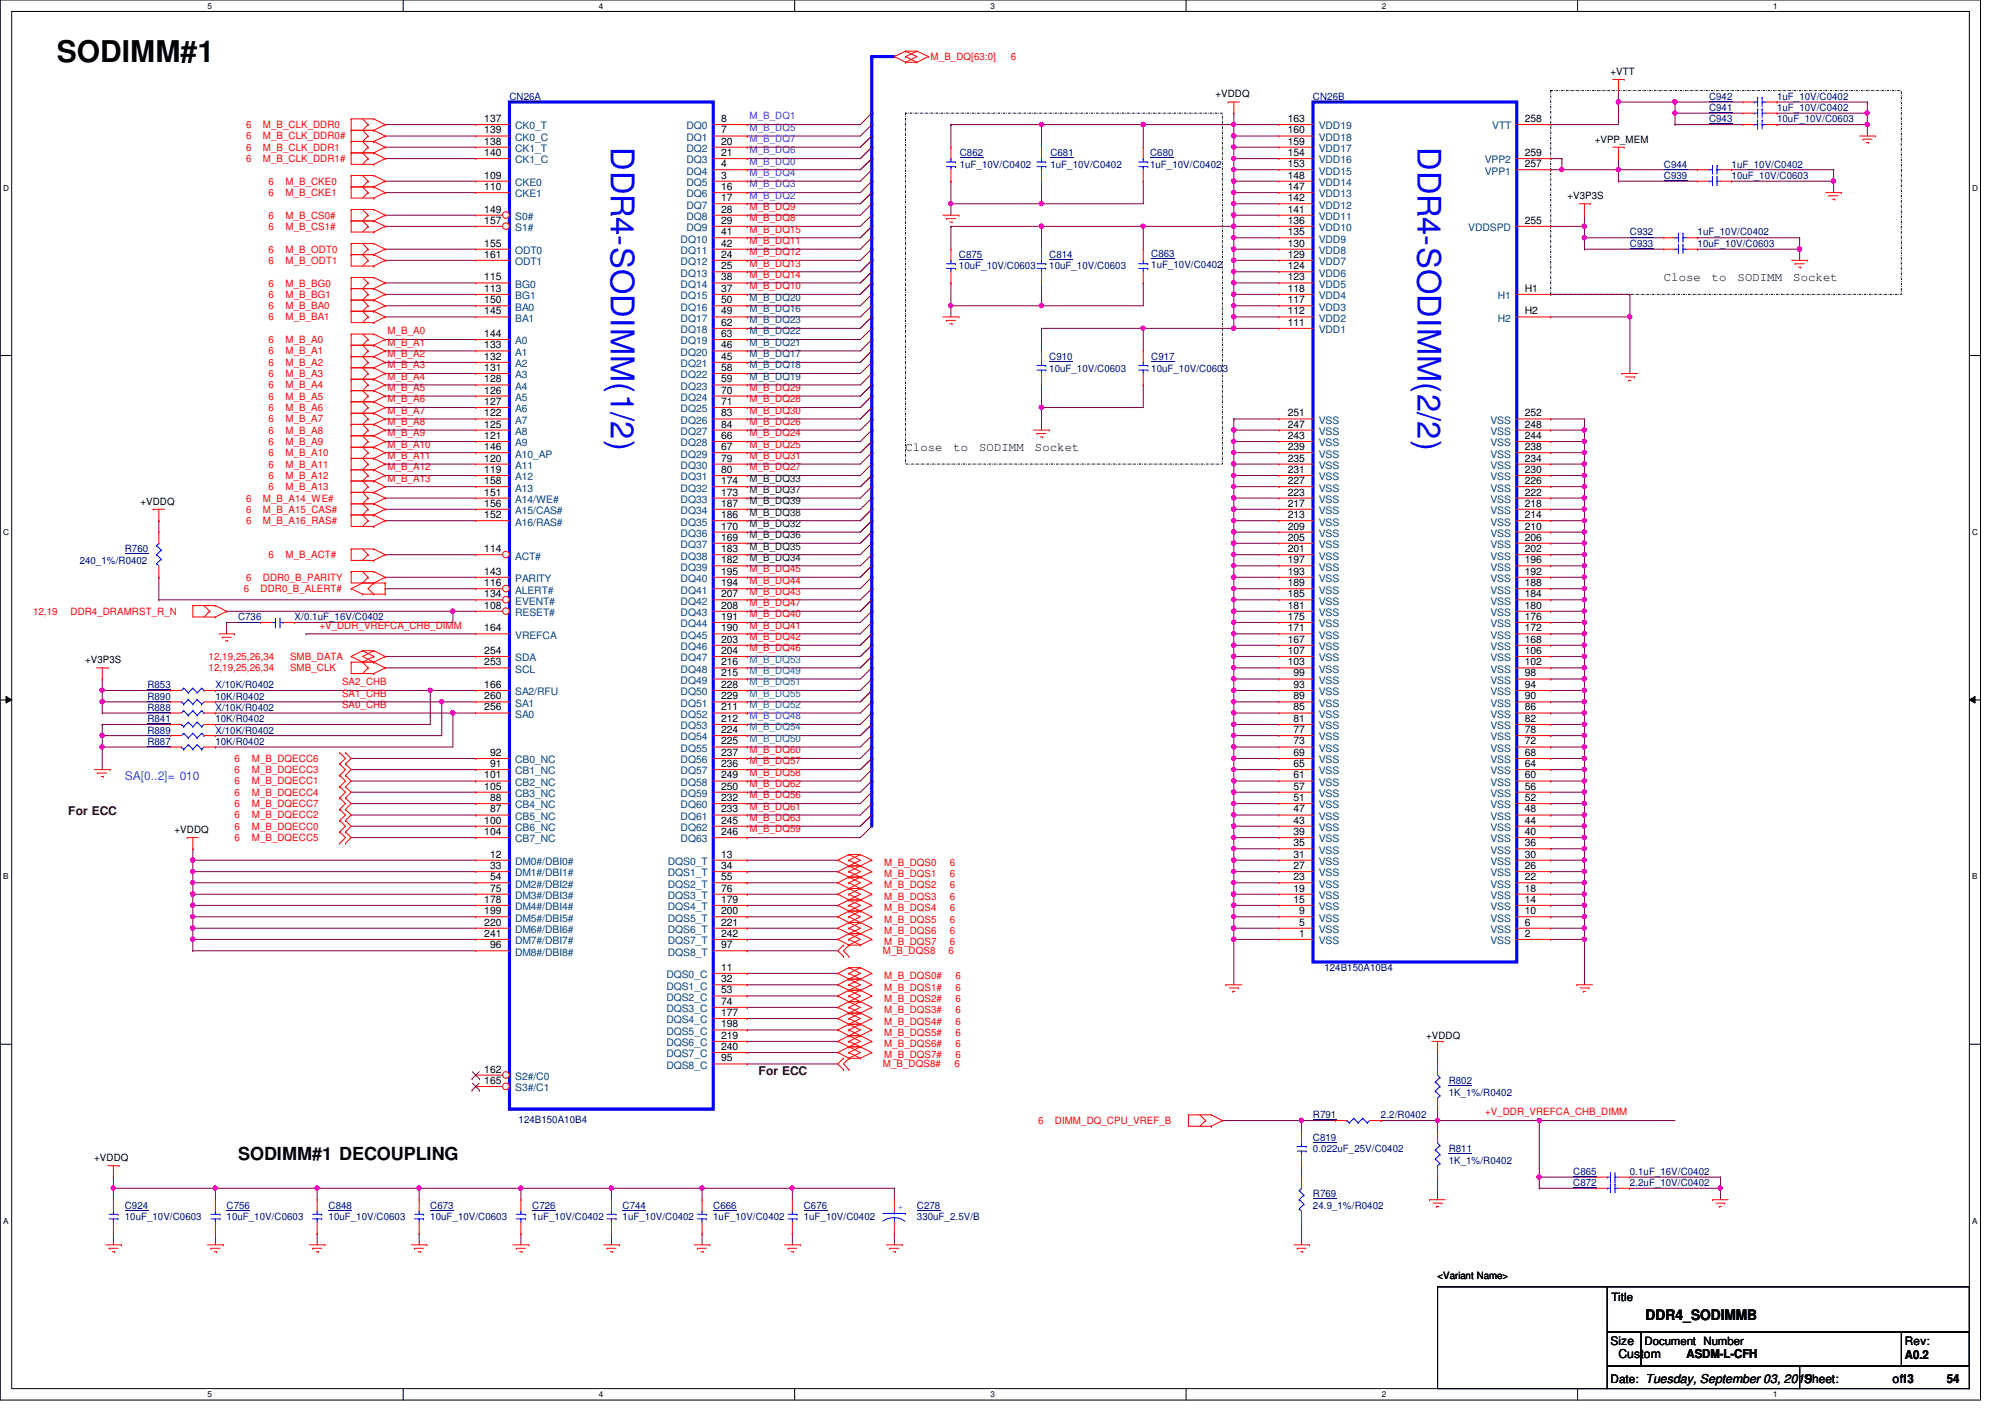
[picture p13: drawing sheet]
<svg xmlns="http://www.w3.org/2000/svg" width="297mm" height="210mm" viewBox="0 0 297 210" stroke-linecap="round" stroke-linejoin="round" font-family="sans-serif">
<defs><g id="words">
<g font-size="4.8" fill="#00f">
<text x="90.5" y="21.8" transform="rotate(90 90.5 21.8)">DDR4-SODIMM(1/2)</text>
<text x="210" y="21.8" transform="rotate(90 210 21.8)">DDR4-SODIMM(2/2)</text>
</g>
<text font-size="4.4" x="8.4" y="9.1">SODIMM#1</text>
<text font-size="2.7" x="35.3" y="171.8">SODIMM#1 DECOUPLING</text>
<text font-size="2.2" x="243.8" y="195.5">DDR4_SODIMMB</text>
<g font-size="1.8">
<text x="246.5" y="41.7">Close</text>
<text x="253.6" y="41.7">to</text>
<text x="257.4" y="41.7">SODIMM</text>
<text x="265.7" y="41.7">Socket</text>
<text x="134.2" y="66.8">Close</text>
<text x="141.3" y="66.8">to</text>
<text x="145.1" y="66.8">SODIMM</text>
<text x="153.3" y="66.8">Socket</text>
<text x="238.6" y="199.3">Size</text>
<text x="239.8" y="201.2">Custom</text>
<text x="249.8" y="201.2">ASDM-L-CFH</text>
<text x="282.2" y="201.4">A0.2</text>
<text x="267.3" y="204.8">Sheet:</text>
<text x="280.4" y="204.9">of13</text>
<text x="288.4" y="204.9">54</text>
</g>
<text font-size="1.8" fill="#0080ff" x="18.5" y="115.6">SA[0..2]= 010</text>
<g font-size="1.8" fill="#400000">
<text x="10.1" y="120.7">For ECC</text>
<text x="112.4" y="159.3">For ECC</text>
</g>
<g font-size="1.7">
<text x="238.8" y="192.7">Title</text>
<text x="243.6" y="199.2">Document Number</text>
<text x="282.2" y="199.3">Rev:</text>
<text x="238.6" y="204.8">Date: Tuesday, September 03, 2019</text>
</g>
<g font-size="1.5" fill="#f00">
<text x="137.9" y="8.9">M_B_DQ[63:0]</text>
<text x="149.8" y="8.9">6</text>
<text x="36.4" y="19">6</text>
<text x="36.4" y="20.7">6</text>
<text x="36.4" y="22.3">6</text>
<text x="38.9" y="19">M_B_CLK_DDR0</text>
<text x="38.9" y="20.7">M_B_CLK_DDR0#</text>
<text x="38.9" y="22.3">M_B_CLK_DDR1</text>
<text x="36.4" y="24">6</text>
<text x="38.9" y="24">M_B_CLK_DDR1#</text>
<text x="39.8" y="27.3">6</text>
<text x="39.8" y="29">6</text>
<text x="42.3" y="27.3">M_B_CKE0</text>
<text x="42.3" y="29">M_B_CKE1</text>
<text x="39.8" y="32.4">6</text>
<text x="39.8" y="34.1">6</text>
<text x="42.3" y="32.4">M_B_CS0#</text>
<text x="42.3" y="34.1">M_B_CS1#</text>
<text x="111" y="31.1">M_B_DQ9</text>
<text x="111" y="32.8">M_B_DQ8</text>
<text x="111" y="34.5">M_B_DQ15</text>
<text x="39.8" y="37.4">6</text>
<text x="39.8" y="39.1">6</text>
<text x="42.3" y="37.4">M_B_ODT0</text>
<text x="42.3" y="39.1">M_B_ODT1</text>
<text x="111" y="37.8">M_B_DQ12</text>
<text x="111" y="39.5">M_B_DQ13</text>
<text x="111" y="41.1">M_B_DQ14</text>
<text x="111" y="36.2">M_B_DQ11</text>
<text x="39.8" y="42.5">6</text>
<text x="39.8" y="44.1">6</text>
<text x="39.8" y="45.8">6</text>
<text x="39.8" y="47.5">6</text>
<text x="42.3" y="42.5">M_B_BG0</text>
<text x="42.3" y="44.1">M_B_BG1</text>
<text x="42.3" y="45.8">M_B_BA0</text>
<text x="42.3" y="47.5">M_B_BA1</text>
<text x="111" y="42.8">M_B_DQ10</text>
<text x="39.8" y="50.8">6</text>
<text x="39.8" y="52.5">6</text>
<text x="42.3" y="50.8">M_B_A0</text>
<text x="42.3" y="52.5">M_B_A1</text>
<text x="57.4" y="49.5">M_B_A0</text>
<text x="57.4" y="51.2">M_B_A1</text>
<text x="57.4" y="52.9">M_B_A2</text>
<text x="39.8" y="54.2">6</text>
<text x="39.8" y="55.8">6</text>
<text x="39.8" y="57.5">6</text>
<text x="39.8" y="59.2">6</text>
<text x="42.3" y="54.2">M_B_A2</text>
<text x="42.3" y="55.8">M_B_A3</text>
<text x="42.3" y="57.5">M_B_A4</text>
<text x="42.3" y="59.2">M_B_A5</text>
<text x="57.4" y="54.6">M_B_A3</text>
<text x="57.4" y="57.9">M_B_A5</text>
<text x="57.4" y="56.3">M_B_A4</text>
<text x="57.4" y="59.6">M_B_A6</text>
<text x="111" y="57.9">M_B_DQ29</text>
<text x="111" y="59.6">M_B_DQ28</text>
<text x="39.8" y="60.9">6</text>
<text x="39.8" y="62.6">6</text>
<text x="39.8" y="64.2">6</text>
<text x="39.8" y="65.9">6</text>
<text x="42.3" y="60.9">M_B_A6</text>
<text x="42.3" y="62.6">M_B_A7</text>
<text x="42.3" y="64.2">M_B_A8</text>
<text x="42.3" y="65.9">M_B_A9</text>
<text x="57.4" y="64.6">M_B_A9</text>
<text x="57.4" y="61.3">M_B_A7</text>
<text x="57.4" y="62.9">M_B_A8</text>
<text x="111" y="64.6">M_B_DQ24</text>
<text x="111" y="62.9">M_B_DQ26</text>
<text x="111" y="61.3">M_B_DQ30</text>
<text x="39.8" y="67.6">6</text>
<text x="39.8" y="69.3">6</text>
<text x="39.8" y="71">6</text>
<text x="42.3" y="67.6">M_B_A10</text>
<text x="42.3" y="69.3">M_B_A11</text>
<text x="42.3" y="71">M_B_A12</text>
<text x="57.4" y="66.3">M_B_A10</text>
<text x="57.4" y="69.7">M_B_A12</text>
<text x="57.4" y="68">M_B_A11</text>
<text x="57.4" y="71.3">M_B_A13</text>
<text x="111" y="69.7">M_B_DQ27</text>
<text x="111" y="66.3">M_B_DQ25</text>
<text x="111" y="68">M_B_DQ31</text>
<text x="36.4" y="76">6</text>
<text x="36.4" y="77.6">6</text>
<text x="36.4" y="74.3">6</text>
<text x="38.9" y="76">M_B_A15_CAS#</text>
<text x="38.9" y="77.6">M_B_A16_RAS#</text>
<text x="38.9" y="74.3">M_B_A14_WE#</text>
<text x="39.8" y="72.6">6</text>
<text x="42.3" y="72.6">M_B_A13</text>
<text x="39.8" y="82.7">6</text>
<text x="42.3" y="82.7">M_B_ACT#</text>
<text x="36.1" y="87.7">6</text>
<text x="36.4" y="86">6</text>
<text x="38.6" y="87.7">DDR0_B_ALERT#</text>
<text x="38.9" y="86">DDR0_B_PARITY</text>
<text x="111" y="84.8">M_B_DQ45</text>
<text x="111" y="86.4">M_B_DQ44</text>
<text x="111" y="88.1">M_B_DQ43</text>
<text x="111" y="89.8">M_B_DQ47</text>
<text x="4.9" y="91.1">12,19</text>
<text x="10.5" y="91.1">DDR4_DRAMRST_R_N</text>
<text x="47.3" y="93.1">+V_DDR_VREFCA_CHB_DIMM</text>
<text x="111" y="93.1">M_B_DQ41</text>
<text x="111" y="91.4">M_B_DQ40</text>
<text x="111" y="94.8">M_B_DQ42</text>
<text x="30.9" y="99.4">12,19,25,26,34</text>
<text x="30.9" y="97.7">12,19,25,26,34</text>
<text x="43" y="99.4">SMB_CLK</text>
<text x="43" y="97.7">SMB_DATA</text>
<text x="50.7" y="101.5">SA2_CHB</text>
<text x="111" y="96.5">M_B_DQ46</text>
<text x="50.7" y="104.9">SA0_CHB</text>
<text x="50.7" y="103.2">SA1_CHB</text>
<text x="34.8" y="112.9">6</text>
<text x="37.3" y="112.9">M_B_DQECC6</text>
<text x="111" y="111.6">M_B_DQ60</text>
<text x="111" y="113.2">M_B_DQ57</text>
<text x="34.8" y="114.5">6</text>
<text x="34.8" y="116.2">6</text>
<text x="34.8" y="117.9">6</text>
<text x="34.8" y="119.5">6</text>
<text x="37.3" y="114.5">M_B_DQECC3</text>
<text x="37.3" y="116.2">M_B_DQECC1</text>
<text x="37.3" y="117.9">M_B_DQECC4</text>
<text x="37.3" y="119.5">M_B_DQECC7</text>
<text x="111" y="120">M_B_DQ61</text>
<text x="111" y="118.3">M_B_DQ56</text>
<text x="111" y="114.9">M_B_DQ58</text>
<text x="111" y="116.6">M_B_DQ62</text>
<text x="34.8" y="121.2">6</text>
<text x="34.8" y="122.9">6</text>
<text x="34.8" y="124.6">6</text>
<text x="37.3" y="121.2">M_B_DQECC2</text>
<text x="37.3" y="122.9">M_B_DQECC0</text>
<text x="37.3" y="124.6">M_B_DQECC5</text>
<text x="111" y="121.6">M_B_DQ63</text>
<text x="111" y="123.3">M_B_DQ59</text>
<text x="131" y="130">M_B_DQS1</text>
<text x="131" y="128.3">M_B_DQS0</text>
<text x="131" y="131.6">M_B_DQS2</text>
<text x="140.7" y="130">6</text>
<text x="140.7" y="128.3">6</text>
<text x="140.7" y="131.6">6</text>
<text x="131" y="136.7">M_B_DQS5</text>
<text x="131" y="135">M_B_DQS4</text>
<text x="131" y="133.3">M_B_DQS3</text>
<text x="140.7" y="136.7">6</text>
<text x="140.7" y="135">6</text>
<text x="140.7" y="133.3">6</text>
<text x="130.8" y="141.4">M_B_DQS8</text>
<text x="131" y="140">M_B_DQS7</text>
<text x="131" y="138.3">M_B_DQS6</text>
<text x="140.5" y="141.4">6</text>
<text x="140.7" y="140">6</text>
<text x="140.7" y="138.3">6</text>
<text x="131" y="146.7">M_B_DQS1#</text>
<text x="131" y="145">M_B_DQS0#</text>
<text x="131" y="148.4">M_B_DQS2#</text>
<text x="141.6" y="146.7">6</text>
<text x="141.6" y="145">6</text>
<text x="141.6" y="148.4">6</text>
<text x="131" y="153.4">M_B_DQS5#</text>
<text x="131" y="151.8">M_B_DQS4#</text>
<text x="131" y="155.1">M_B_DQS6#</text>
<text x="131" y="150.1">M_B_DQS3#</text>
<text x="141.6" y="153.4">6</text>
<text x="141.6" y="151.8">6</text>
<text x="141.6" y="155.1">6</text>
<text x="141.6" y="150.1">6</text>
<text x="130.8" y="158.1">M_B_DQS8#</text>
<text x="131" y="156.8">M_B_DQS7#</text>
<text x="141.4" y="158.1">6</text>
<text x="141.6" y="156.8">6</text>
<text x="153.8" y="166.5">6</text>
<text x="156.3" y="166.5">DIMM_DQ_CPU_VREF_B</text>
<text x="220" y="165.2">+V_DDR_VREFCA_CHB_DIMM</text>
</g>
<g font-size="1.5">
<text x="238.6" y="11.1">+VTT</text>
<text x="180.1" y="14.4">+VDDQ</text>
<text x="71.8" y="19.8">139</text>
<text x="71.8" y="18.1">137</text>
<text x="71.8" y="23.1">140</text>
<text x="71.8" y="21.4">138</text>
<text x="106.8" y="18.1">8</text>
<text x="106.8" y="19.8">7</text>
<text x="106.8" y="21.4">20</text>
<text x="106.8" y="23.1">21</text>
<text x="190.8" y="23.1">154</text>
<text x="190.8" y="21.4">159</text>
<text x="190.8" y="19.8">160</text>
<text x="190.8" y="18.1">163</text>
<text x="225.9" y="23.1">259</text>
<text x="225.9" y="18.1">258</text>
<text x="236.3" y="21.2">+VPP_MEM</text>
<text x="71.8" y="26.5">109</text>
<text x="71.8" y="28.2">110</text>
<text x="106.8" y="24.8">4</text>
<text x="106.8" y="26.5">3</text>
<text x="106.8" y="28.2">16</text>
<text x="106.8" y="29.8">17</text>
<text x="190.8" y="29.8">142</text>
<text x="190.8" y="28.2">147</text>
<text x="190.8" y="26.5">148</text>
<text x="190.8" y="24.8">153</text>
<text x="225.9" y="24.8">257</text>
<text x="232.2" y="29.5">+V3P3S</text>
<text x="71.8" y="33.1">157</text>
<text x="71.8" y="31.5">149</text>
<text x="106.8" y="31.5">28</text>
<text x="106.8" y="33.1">29</text>
<text x="106.8" y="34.8">41</text>
<text x="190.8" y="34.8">135</text>
<text x="190.8" y="33.1">136</text>
<text x="190.8" y="31.5">141</text>
<text x="225.9" y="33.1">255</text>
<text x="71.8" y="41.5">115</text>
<text x="71.8" y="36.5">155</text>
<text x="71.8" y="38.2">161</text>
<text x="106.8" y="36.5">42</text>
<text x="106.8" y="38.2">24</text>
<text x="106.8" y="39.9">25</text>
<text x="106.8" y="41.5">38</text>
<text x="190.8" y="41.5">123</text>
<text x="190.8" y="39.9">124</text>
<text x="190.8" y="38.2">129</text>
<text x="190.8" y="36.5">130</text>
<text x="71.8" y="44.9">150</text>
<text x="71.8" y="46.6">145</text>
<text x="71.8" y="43.2">113</text>
<text x="106.8" y="43.2">37</text>
<text x="106.8" y="44.9">50</text>
<text x="106.8" y="46.6">49</text>
<text x="190.8" y="46.6">112</text>
<text x="190.8" y="44.9">117</text>
<text x="190.8" y="43.2">118</text>
<text x="225.9" y="43.2">H1</text>
<text x="225.9" y="46.6">H2</text>
<text x="71.8" y="49.9">144</text>
<text x="71.8" y="51.6">133</text>
<text x="71.8" y="53.3">132</text>
<text x="106.8" y="48.3">62</text>
<text x="106.8" y="49.9">63</text>
<text x="106.8" y="51.6">46</text>
<text x="106.8" y="53.3">45</text>
<text x="190.8" y="48.3">111</text>
<text x="71.8" y="54.9">131</text>
<text x="71.8" y="56.6">128</text>
<text x="71.8" y="58.3">126</text>
<text x="71.8" y="60">127</text>
<text x="106.8" y="54.9">58</text>
<text x="106.8" y="56.6">59</text>
<text x="106.8" y="58.3">70</text>
<text x="106.8" y="60">71</text>
<text x="71.8" y="61.7">122</text>
<text x="71.8" y="63.3">125</text>
<text x="71.8" y="65">121</text>
<text x="106.8" y="61.7">83</text>
<text x="106.8" y="63.3">84</text>
<text x="106.8" y="65">66</text>
<text x="190.8" y="65">243</text>
<text x="190.8" y="63.3">247</text>
<text x="190.8" y="61.7">251</text>
<text x="225.9" y="65">244</text>
<text x="225.9" y="63.3">248</text>
<text x="225.9" y="61.7">252</text>
<text x="71.8" y="66.7">146</text>
<text x="71.8" y="68.4">120</text>
<text x="71.8" y="70.1">119</text>
<text x="71.8" y="71.7">158</text>
<text x="106.8" y="66.7">67</text>
<text x="106.8" y="68.4">79</text>
<text x="106.8" y="70.1">80</text>
<text x="106.8" y="71.7">174</text>
<text x="190.8" y="71.7">227</text>
<text x="190.8" y="70.1">231</text>
<text x="190.8" y="68.4">235</text>
<text x="190.8" y="66.7">239</text>
<text x="225.9" y="71.7">226</text>
<text x="225.9" y="70.1">230</text>
<text x="225.9" y="68.4">234</text>
<text x="225.9" y="66.7">238</text>
<text x="20.8" y="74.8">+VDDQ</text>
<text x="71.8" y="73.4">151</text>
<text x="71.8" y="75.1">156</text>
<text x="71.8" y="76.8">152</text>
<text x="106.8" y="73.4">173</text>
<text x="106.8" y="75.1">187</text>
<text x="106.8" y="76.8">186</text>
<text x="190.8" y="76.8">213</text>
<text x="190.8" y="75.1">217</text>
<text x="190.8" y="73.4">223</text>
<text x="225.9" y="76.8">214</text>
<text x="225.9" y="75.1">218</text>
<text x="225.9" y="73.4">222</text>
<text x="71.8" y="81.8">114</text>
<text x="106.8" y="78.4">170</text>
<text x="106.8" y="80.1">169</text>
<text x="106.8" y="81.8">183</text>
<text x="106.8" y="83.4">182</text>
<text x="190.8" y="83.4">197</text>
<text x="190.8" y="81.8">201</text>
<text x="190.8" y="80.1">205</text>
<text x="190.8" y="78.4">209</text>
<text x="225.9" y="83.4">196</text>
<text x="225.9" y="81.8">202</text>
<text x="225.9" y="80.1">206</text>
<text x="225.9" y="78.4">210</text>
<text x="71.8" y="85.1">143</text>
<text x="71.8" y="86.8">116</text>
<text x="71.8" y="88.5">134</text>
<text x="106.8" y="85.1">195</text>
<text x="106.8" y="86.8">194</text>
<text x="106.8" y="88.5">207</text>
<text x="190.8" y="88.5">185</text>
<text x="190.8" y="86.8">189</text>
<text x="190.8" y="85.1">193</text>
<text x="225.9" y="88.5">184</text>
<text x="225.9" y="86.8">188</text>
<text x="225.9" y="85.1">192</text>
<text x="71.8" y="90.2">108</text>
<text x="71.8" y="93.5">164</text>
<text x="106.8" y="90.2">208</text>
<text x="106.8" y="91.8">191</text>
<text x="106.8" y="93.5">190</text>
<text x="106.8" y="95.2">203</text>
<text x="190.8" y="95.2">167</text>
<text x="190.8" y="93.5">171</text>
<text x="190.8" y="91.8">175</text>
<text x="190.8" y="90.2">181</text>
<text x="225.9" y="95.2">168</text>
<text x="225.9" y="93.5">172</text>
<text x="225.9" y="91.8">176</text>
<text x="225.9" y="90.2">180</text>
<text x="12.6" y="98.3">+V3P3S</text>
<text x="71.8" y="98.6">253</text>
<text x="71.8" y="96.9">254</text>
<text x="71.8" y="101.9">166</text>
<text x="106.8" y="96.9">204</text>
<text x="106.8" y="98.6">216</text>
<text x="106.8" y="100.2">215</text>
<text x="106.8" y="101.9">228</text>
<text x="190.8" y="98.6">103</text>
<text x="190.8" y="96.9">107</text>
<text x="191.6" y="101.9">93</text>
<text x="191.6" y="100.2">99</text>
<text x="225.9" y="101.9">94</text>
<text x="225.9" y="100.2">98</text>
<text x="225.9" y="98.6">102</text>
<text x="225.9" y="96.9">106</text>
<text x="71.8" y="105.2">256</text>
<text x="71.8" y="103.6">260</text>
<text x="106.8" y="103.6">229</text>
<text x="106.8" y="105.2">211</text>
<text x="106.8" y="106.9">212</text>
<text x="191.6" y="106.9">81</text>
<text x="191.6" y="105.2">85</text>
<text x="191.6" y="103.6">89</text>
<text x="225.9" y="106.9">82</text>
<text x="225.9" y="105.2">86</text>
<text x="225.9" y="103.6">90</text>
<text x="72.6" y="112">92</text>
<text x="72.6" y="113.6">91</text>
<text x="106.8" y="108.6">224</text>
<text x="106.8" y="110.3">225</text>
<text x="106.8" y="112">237</text>
<text x="106.8" y="113.6">236</text>
<text x="191.6" y="113.6">65</text>
<text x="191.6" y="112">69</text>
<text x="191.6" y="110.3">73</text>
<text x="191.6" y="108.6">77</text>
<text x="225.9" y="112">68</text>
<text x="225.9" y="110.3">72</text>
<text x="225.9" y="108.6">78</text>
<text x="225.9" y="113.6">64</text>
<text x="71.8" y="115.3">101</text>
<text x="71.8" y="117">105</text>
<text x="72.6" y="118.7">88</text>
<text x="106.8" y="115.3">249</text>
<text x="106.8" y="117">250</text>
<text x="106.8" y="118.7">232</text>
<text x="191.6" y="118.7">51</text>
<text x="191.6" y="117">57</text>
<text x="191.6" y="115.3">61</text>
<text x="225.9" y="118.7">52</text>
<text x="225.9" y="117">56</text>
<text x="225.9" y="115.3">60</text>
<text x="25.9" y="123.4">+VDDQ</text>
<text x="71.8" y="122">100</text>
<text x="71.8" y="123.7">104</text>
<text x="72.6" y="120.4">87</text>
<text x="106.8" y="120.4">233</text>
<text x="106.8" y="122">245</text>
<text x="106.8" y="123.7">246</text>
<text x="191.6" y="123.7">39</text>
<text x="191.6" y="122">43</text>
<text x="191.6" y="125.3">35</text>
<text x="191.6" y="120.4">47</text>
<text x="225.9" y="125.3">36</text>
<text x="225.9" y="123.7">40</text>
<text x="225.9" y="122">44</text>
<text x="225.9" y="120.4">48</text>
<text x="72.6" y="127">12</text>
<text x="72.6" y="128.7">33</text>
<text x="72.6" y="130.4">54</text>
<text x="106.8" y="127">13</text>
<text x="106.8" y="128.7">34</text>
<text x="106.8" y="130.4">55</text>
<text x="191.6" y="128.7">27</text>
<text x="191.6" y="130.4">23</text>
<text x="191.6" y="127">31</text>
<text x="225.9" y="127">30</text>
<text x="225.9" y="128.7">26</text>
<text x="225.9" y="130.4">22</text>
<text x="71.8" y="133.7">178</text>
<text x="71.8" y="135.4">199</text>
<text x="71.8" y="137.1">220</text>
<text x="72.6" y="132.1">75</text>
<text x="106.8" y="132.1">76</text>
<text x="106.8" y="135.4">200</text>
<text x="106.8" y="137.1">221</text>
<text x="106.8" y="133.7">179</text>
<text x="191.6" y="132.1">19</text>
<text x="191.6" y="133.7">15</text>
<text x="192.5" y="135.4">9</text>
<text x="192.5" y="137.1">5</text>
<text x="225.9" y="132.1">18</text>
<text x="225.9" y="133.7">14</text>
<text x="225.9" y="135.4">10</text>
<text x="225.9" y="137.1">6</text>
<text x="71.8" y="138.8">241</text>
<text x="72.6" y="140.5">96</text>
<text x="106.8" y="143.8">11</text>
<text x="106.8" y="138.8">242</text>
<text x="106.8" y="140.5">97</text>
<text x="192.5" y="138.8">1</text>
<text x="225.9" y="138.8">2</text>
<text x="106.8" y="145.5">32</text>
<text x="106.8" y="147.2">53</text>
<text x="106.8" y="148.8">74</text>
<text x="106.8" y="150.5">177</text>
<text x="106.8" y="152.2">198</text>
<text x="106.8" y="153.9">219</text>
<text x="106.8" y="155.5">240</text>
<text x="211.3" y="153.9">+VDDQ</text>
<text x="71.8" y="158.9">162</text>
<text x="71.8" y="160.6">165</text>
<text x="106.8" y="157.2">95</text>
<text x="14" y="172">+VDDQ</text>
<text x="213" y="189.5">&lt;Variant Name&gt;</text>
</g>
<g font-size="1.5" fill="#000080">
<text x="75.5" y="14.8">CN26A</text>
<text x="194.5" y="14.8">CN26B</text>
<text x="253.2" y="16.5">C941</text>
<text x="253.2" y="14.8">C942</text>
<text x="263.3" y="16.5">1uF_10V/C0402</text>
<text x="263.3" y="14.8">1uF_10V/C0402</text>
<text x="142.2" y="23.2">C862</text>
<text x="155.6" y="23.2">C681</text>
<text x="170.4" y="23.2">C680</text>
<text x="253.2" y="18.1">C943</text>
<text x="263.3" y="18.1">10uF_10V/C0603</text>
<text x="142.2" y="24.8">1uF_10V/C0402</text>
<text x="155.6" y="24.8">1uF_10V/C0402</text>
<text x="170.4" y="24.8">1uF_10V/C0402</text>
<text x="246.5" y="26.5">C939</text>
<text x="246.5" y="24.8">C944</text>
<text x="256.5" y="26.5">10uF_10V/C0603</text>
<text x="256.5" y="24.8">1uF_10V/C0402</text>
<text x="241.5" y="34.9">C932</text>
<text x="251.5" y="34.9">1uF_10V/C0402</text>
<text x="142.1" y="38.3">C875</text>
<text x="142.1" y="39.9">10uF_10V/C0603</text>
<text x="155.4" y="38.3">C814</text>
<text x="155.4" y="39.9">10uF_10V/C0603</text>
<text x="170.6" y="38.1">C863</text>
<text x="170.6" y="39.8">1uF_10V/C0402</text>
<text x="241.5" y="36.6">C933</text>
<text x="251.5" y="36.6">10uF_10V/C0603</text>
<text x="155.4" y="53.3">C910</text>
<text x="170.6" y="53.3">C917</text>
<text x="155.4" y="55">10uF_10V/C0603</text>
<text x="170.6" y="55">10uF_10V/C0603</text>
<text x="11.8" y="83.5">240_1%/R0402</text>
<text x="18.5" y="81.8">R760</text>
<text x="35.3" y="91.9">C736</text>
<text x="43.6" y="91.9">X/0.1uF_16V/C0402</text>
<text x="21.8" y="101.9">R853</text>
<text x="31.9" y="101.9">X/10K/R0402</text>
<text x="21.8" y="105.3">R888</text>
<text x="21.8" y="107">R841</text>
<text x="21.8" y="103.6">R890</text>
<text x="31.9" y="105.3">X/10K/R0402</text>
<text x="31.9" y="107">10K/R0402</text>
<text x="31.9" y="103.6">10K/R0402</text>
<text x="21.8" y="110.3">R887</text>
<text x="21.8" y="108.7">R889</text>
<text x="31.9" y="110.3">10K/R0402</text>
<text x="31.9" y="108.7">X/10K/R0402</text>
<text x="196.2" y="143.8">124B150A10B4</text>
<text x="214.6" y="160.6">R802</text>
<text x="76.8" y="166.3">124B150A10B4</text>
<text x="194.5" y="165.7">R791</text>
<text x="204.6" y="165.7">2.2/R0402</text>
<text x="214.6" y="162.3">1K_1%/R0402</text>
<text x="194.5" y="169">C819</text>
<text x="194.5" y="170.7">0.022uF_25V/C0402</text>
<text x="214.6" y="170.7">R811</text>
<text x="214.6" y="172.4">1K_1%/R0402</text>
<text x="18.5" y="179.1">C924</text>
<text x="33.6" y="179.1">C756</text>
<text x="48.7" y="179.1">C848</text>
<text x="63.8" y="179.1">C673</text>
<text x="78.9" y="179.1">C726</text>
<text x="92.2" y="179.1">C744</text>
<text x="105.7" y="179.1">C666</text>
<text x="119.1" y="179.1">C676</text>
<text x="135.8" y="179.1">C278</text>
<text x="194.5" y="177.4">R769</text>
<text x="194.5" y="179.1">24.9_1%/R0402</text>
<text x="233.1" y="174">C865</text>
<text x="233.1" y="175.7">C872</text>
<text x="241.5" y="174">0.1uF_16V/C0402</text>
<text x="241.5" y="175.7">2.2uF_10V/C0402</text>
<text x="18.5" y="180.8">10uF_10V/C0603</text>
<text x="33.6" y="180.8">10uF_10V/C0603</text>
<text x="48.7" y="180.8">10uF_10V/C0603</text>
<text x="63.8" y="180.8">10uF_10V/C0603</text>
<text x="78.9" y="180.8">1uF_10V/C0402</text>
<text x="92.2" y="180.8">1uF_10V/C0402</text>
<text x="105.7" y="180.8">1uF_10V/C0402</text>
<text x="119.1" y="180.8">1uF_10V/C0402</text>
<text x="135.8" y="180.8">330uF_2.5V/B</text>
</g>
<g font-size="1.5" fill="#8000ff">
<text x="111" y="17.7">M_B_DQ1</text>
<text x="111" y="19.4">M_B_DQ5</text>
<text x="111" y="22.7">M_B_DQ6</text>
<text x="111" y="21">M_B_DQ7</text>
<text x="111" y="27.8">M_B_DQ3</text>
<text x="111" y="26.1">M_B_DQ4</text>
<text x="111" y="24.4">M_B_DQ0</text>
<text x="111" y="29.4">M_B_DQ2</text>
</g>
<g font-size="1.5" fill="#004080">
<text x="76.3" y="20.9">CK0_C</text>
<text x="76.3" y="19.2">CK0_T</text>
<text x="76.3" y="22.5">CK1_T</text>
<text x="101.7" y="19.2">DQ0</text>
<text x="101.7" y="20.9">DQ1</text>
<text x="101.7" y="22.5">DQ2</text>
<text x="195.4" y="22.5">VDD17</text>
<text x="195.4" y="20.9">VDD18</text>
<text x="195.4" y="19.2">VDD19</text>
<text x="221.1" y="19.2">VTT</text>
<text x="76.3" y="24.2">CK1_C</text>
<text x="76.3" y="27.6">CKE0</text>
<text x="76.3" y="29.3">CKE1</text>
<text x="101.7" y="24.2">DQ3</text>
<text x="101.7" y="25.9">DQ4</text>
<text x="101.7" y="27.6">DQ5</text>
<text x="101.7" y="29.3">DQ6</text>
<text x="195.4" y="29.3">VDD13</text>
<text x="195.4" y="27.6">VDD14</text>
<text x="195.4" y="25.9">VDD15</text>
<text x="195.4" y="24.2">VDD16</text>
<text x="220" y="24.2">VPP2</text>
<text x="220" y="25.9">VPP1</text>
<text x="76.3" y="34.2">S1#</text>
<text x="76.3" y="32.6">S0#</text>
<text x="100.8" y="35.9">DQ10</text>
<text x="101.7" y="30.9">DQ7</text>
<text x="101.7" y="32.6">DQ8</text>
<text x="101.7" y="34.2">DQ9</text>
<text x="195.4" y="35.9">VDD9</text>
<text x="195.4" y="34.2">VDD10</text>
<text x="195.4" y="32.6">VDD11</text>
<text x="195.4" y="30.9">VDD12</text>
<text x="217.5" y="34.2">VDDSPD</text>
<text x="76.3" y="37.6">ODT0</text>
<text x="76.3" y="39.3">ODT1</text>
<text x="100.8" y="37.6">DQ11</text>
<text x="100.8" y="39.3">DQ12</text>
<text x="100.8" y="41">DQ13</text>
<text x="195.4" y="41">VDD6</text>
<text x="195.4" y="39.3">VDD7</text>
<text x="195.4" y="37.6">VDD8</text>
<text x="76.3" y="46">BA0</text>
<text x="76.3" y="47.7">BA1</text>
<text x="76.3" y="42.6">BG0</text>
<text x="76.3" y="44.3">BG1</text>
<text x="100.8" y="42.6">DQ14</text>
<text x="100.8" y="44.3">DQ15</text>
<text x="100.8" y="46">DQ16</text>
<text x="100.8" y="47.7">DQ17</text>
<text x="111" y="46.2">M_B_DQ16</text>
<text x="111" y="44.5">M_B_DQ20</text>
<text x="111" y="47.9">M_B_DQ23</text>
<text x="195.4" y="47.7">VDD2</text>
<text x="195.4" y="46">VDD3</text>
<text x="195.4" y="44.3">VDD4</text>
<text x="195.4" y="42.6">VDD5</text>
<text x="221.9" y="44.3">H1</text>
<text x="221.9" y="47.7">H2</text>
<text x="76.3" y="51">A0</text>
<text x="76.3" y="52.7">A1</text>
<text x="100.8" y="49.4">DQ18</text>
<text x="100.8" y="51">DQ19</text>
<text x="100.8" y="52.7">DQ20</text>
<text x="111" y="49.5">M_B_DQ22</text>
<text x="111" y="52.9">M_B_DQ17</text>
<text x="111" y="51.2">M_B_DQ21</text>
<text x="195.4" y="49.4">VDD1</text>
<text x="76.3" y="54.4">A2</text>
<text x="76.3" y="56">A3</text>
<text x="76.3" y="57.7">A4</text>
<text x="76.3" y="59.4">A5</text>
<text x="100.8" y="54.4">DQ21</text>
<text x="100.8" y="56">DQ22</text>
<text x="100.8" y="57.7">DQ23</text>
<text x="100.8" y="59.4">DQ24</text>
<text x="111" y="54.6">M_B_DQ18</text>
<text x="111" y="56.3">M_B_DQ19</text>
<text x="76.3" y="61.1">A6</text>
<text x="76.3" y="62.8">A7</text>
<text x="76.3" y="64.4">A8</text>
<text x="100.8" y="61.1">DQ25</text>
<text x="100.8" y="62.8">DQ26</text>
<text x="100.8" y="64.4">DQ27</text>
<text x="195.4" y="64.4">VSS</text>
<text x="195.4" y="62.8">VSS</text>
<text x="220.8" y="64.4">VSS</text>
<text x="220.8" y="62.8">VSS</text>
<text x="76.3" y="66.1">A9</text>
<text x="76.3" y="67.8">A10_AP</text>
<text x="76.3" y="69.5">A11</text>
<text x="76.3" y="71.2">A12</text>
<text x="100.8" y="66.1">DQ28</text>
<text x="100.8" y="67.8">DQ29</text>
<text x="100.8" y="69.5">DQ30</text>
<text x="100.8" y="71.2">DQ31</text>
<text x="195.4" y="71.2">VSS</text>
<text x="195.4" y="69.5">VSS</text>
<text x="195.4" y="67.8">VSS</text>
<text x="195.4" y="66.1">VSS</text>
<text x="220.8" y="71.2">VSS</text>
<text x="220.8" y="69.5">VSS</text>
<text x="220.8" y="67.8">VSS</text>
<text x="220.8" y="66.1">VSS</text>
<text x="76.3" y="72.8">A13</text>
<text x="76.3" y="74.5">A14/WE#</text>
<text x="76.3" y="76.2">A15/CAS#</text>
<text x="76.3" y="77.9">A16/RAS#</text>
<text x="100.8" y="72.8">DQ32</text>
<text x="100.8" y="74.5">DQ33</text>
<text x="100.8" y="76.2">DQ34</text>
<text x="100.8" y="77.9">DQ35</text>
<text x="195.4" y="77.9">VSS</text>
<text x="195.4" y="76.2">VSS</text>
<text x="195.4" y="74.5">VSS</text>
<text x="195.4" y="72.8">VSS</text>
<text x="220.8" y="77.9">VSS</text>
<text x="220.8" y="76.2">VSS</text>
<text x="220.8" y="74.5">VSS</text>
<text x="220.8" y="72.8">VSS</text>
<text x="76.3" y="82.9">ACT#</text>
<text x="100.8" y="79.5">DQ36</text>
<text x="100.8" y="81.2">DQ37</text>
<text x="100.8" y="82.9">DQ38</text>
<text x="195.4" y="82.9">VSS</text>
<text x="195.4" y="81.2">VSS</text>
<text x="195.4" y="79.5">VSS</text>
<text x="220.8" y="82.9">VSS</text>
<text x="220.8" y="81.2">VSS</text>
<text x="220.8" y="79.5">VSS</text>
<text x="76.3" y="86.2">PARITY</text>
<text x="76.3" y="87.9">ALERT#</text>
<text x="76.3" y="89.6">EVENT#</text>
<text x="100.8" y="84.5">DQ39</text>
<text x="100.8" y="86.2">DQ40</text>
<text x="100.8" y="87.9">DQ41</text>
<text x="100.8" y="89.6">DQ42</text>
<text x="195.4" y="89.6">VSS</text>
<text x="195.4" y="87.9">VSS</text>
<text x="195.4" y="86.2">VSS</text>
<text x="195.4" y="84.5">VSS</text>
<text x="220.8" y="89.6">VSS</text>
<text x="220.8" y="87.9">VSS</text>
<text x="220.8" y="86.2">VSS</text>
<text x="220.8" y="84.5">VSS</text>
<text x="76.3" y="91.3">RESET#</text>
<text x="76.3" y="94.6">VREFCA</text>
<text x="100.8" y="91.3">DQ43</text>
<text x="100.8" y="92.9">DQ44</text>
<text x="100.8" y="94.6">DQ45</text>
<text x="195.4" y="94.6">VSS</text>
<text x="195.4" y="92.9">VSS</text>
<text x="195.4" y="91.3">VSS</text>
<text x="220.8" y="94.6">VSS</text>
<text x="220.8" y="92.9">VSS</text>
<text x="220.8" y="91.3">VSS</text>
<text x="76.3" y="99.7">SCL</text>
<text x="76.3" y="98">SDA</text>
<text x="100.8" y="96.3">DQ46</text>
<text x="100.8" y="98">DQ47</text>
<text x="100.8" y="99.7">DQ48</text>
<text x="100.8" y="101.3">DQ49</text>
<text x="195.4" y="101.3">VSS</text>
<text x="195.4" y="99.7">VSS</text>
<text x="195.4" y="98">VSS</text>
<text x="195.4" y="96.3">VSS</text>
<text x="220.8" y="101.3">VSS</text>
<text x="220.8" y="99.7">VSS</text>
<text x="220.8" y="98">VSS</text>
<text x="220.8" y="96.3">VSS</text>
<text x="76.3" y="106.3">SA0</text>
<text x="76.3" y="104.7">SA1</text>
<text x="76.3" y="103">SA2/RFU</text>
<text x="100.8" y="103">DQ50</text>
<text x="100.8" y="104.7">DQ51</text>
<text x="100.8" y="106.3">DQ52</text>
<text x="195.4" y="106.3">VSS</text>
<text x="195.4" y="104.7">VSS</text>
<text x="195.4" y="103">VSS</text>
<text x="220.8" y="106.3">VSS</text>
<text x="220.8" y="104.7">VSS</text>
<text x="220.8" y="103">VSS</text>
<text x="76.3" y="113.1">CB0_NC</text>
<text x="100.8" y="108">DQ53</text>
<text x="100.8" y="109.7">DQ54</text>
<text x="100.8" y="111.4">DQ55</text>
<text x="100.8" y="113.1">DQ56</text>
<text x="195.4" y="113.1">VSS</text>
<text x="195.4" y="111.4">VSS</text>
<text x="195.4" y="109.7">VSS</text>
<text x="195.4" y="108">VSS</text>
<text x="220.8" y="113.1">VSS</text>
<text x="220.8" y="111.4">VSS</text>
<text x="220.8" y="109.7">VSS</text>
<text x="220.8" y="108">VSS</text>
<text x="76.3" y="114.7">CB1_NC</text>
<text x="76.3" y="116.4">CB2_NC</text>
<text x="76.3" y="118.1">CB3_NC</text>
<text x="76.3" y="119.8">CB4_NC</text>
<text x="100.8" y="114.7">DQ57</text>
<text x="100.8" y="116.4">DQ58</text>
<text x="100.8" y="118.1">DQ59</text>
<text x="100.8" y="119.8">DQ60</text>
<text x="195.4" y="119.8">VSS</text>
<text x="195.4" y="118.1">VSS</text>
<text x="195.4" y="116.4">VSS</text>
<text x="195.4" y="114.7">VSS</text>
<text x="220.8" y="119.8">VSS</text>
<text x="220.8" y="118.1">VSS</text>
<text x="220.8" y="116.4">VSS</text>
<text x="220.8" y="114.7">VSS</text>
<text x="76.3" y="121.5">CB5_NC</text>
<text x="76.3" y="123.1">CB6_NC</text>
<text x="76.3" y="124.8">CB7_NC</text>
<text x="100.8" y="121.5">DQ61</text>
<text x="100.8" y="123.1">DQ62</text>
<text x="100.8" y="124.8">DQ63</text>
<text x="195.4" y="124.8">VSS</text>
<text x="195.4" y="123.1">VSS</text>
<text x="195.4" y="121.5">VSS</text>
<text x="220.8" y="124.8">VSS</text>
<text x="220.8" y="123.1">VSS</text>
<text x="220.8" y="121.5">VSS</text>
<text x="76.3" y="128.1">DM0#/DBI0#</text>
<text x="76.3" y="129.8">DM1#/DBI1#</text>
<text x="76.3" y="131.5">DM2#/DBI2#</text>
<text x="98.9" y="128.1">DQS0_T</text>
<text x="98.9" y="129.8">DQS1_T</text>
<text x="98.9" y="131.5">DQS2_T</text>
<text x="195.4" y="129.8">VSS</text>
<text x="195.4" y="131.5">VSS</text>
<text x="195.4" y="128.1">VSS</text>
<text x="195.4" y="126.4">VSS</text>
<text x="220.8" y="128.1">VSS</text>
<text x="220.8" y="129.8">VSS</text>
<text x="220.8" y="131.5">VSS</text>
<text x="220.8" y="126.4">VSS</text>
<text x="76.3" y="133.2">DM3#/DBI3#</text>
<text x="76.3" y="134.8">DM4#/DBI4#</text>
<text x="76.3" y="136.5">DM5#/DBI5#</text>
<text x="98.9" y="133.2">DQS3_T</text>
<text x="98.9" y="136.5">DQS5_T</text>
<text x="98.9" y="134.8">DQS4_T</text>
<text x="195.4" y="133.2">VSS</text>
<text x="195.4" y="134.8">VSS</text>
<text x="195.4" y="136.5">VSS</text>
<text x="220.8" y="133.2">VSS</text>
<text x="220.8" y="134.8">VSS</text>
<text x="220.8" y="136.5">VSS</text>
<text x="76.3" y="138.2">DM6#/DBI6#</text>
<text x="76.3" y="139.9">DM7#/DBI7#</text>
<text x="76.3" y="141.6">DM8#/DBI8#</text>
<text x="98.9" y="138.2">DQS6_T</text>
<text x="98.9" y="139.9">DQS7_T</text>
<text x="98.9" y="141.6">DQS8_T</text>
<text x="195.4" y="138.2">VSS</text>
<text x="195.4" y="139.9">VSS</text>
<text x="220.8" y="138.2">VSS</text>
<text x="220.8" y="139.9">VSS</text>
<text x="98.7" y="144.9">DQS0_C</text>
<text x="98.7" y="146.6">DQS1_C</text>
<text x="98.7" y="148.3">DQS2_C</text>
<text x="98.7" y="149.9">DQS3_C</text>
<text x="98.7" y="151.6">DQS4_C</text>
<text x="98.7" y="153.3">DQS5_C</text>
<text x="98.7" y="155">DQS6_C</text>
<text x="76.3" y="160">S2#/C0</text>
<text x="76.3" y="161.7">S3#/C1</text>
<text x="98.7" y="156.6">DQS7_C</text>
<text x="98.7" y="158.3">DQS8_C</text>
</g>
<g font-size="1.5" fill="#004000">
<text x="111" y="71.3">M_B_DQ33</text>
<text x="111" y="73">M_B_DQ37</text>
<text x="111" y="74.7">M_B_DQ39</text>
<text x="111" y="76.4">M_B_DQ38</text>
<text x="111" y="79.7">M_B_DQ36</text>
<text x="111" y="78.1">M_B_DQ32</text>
<text x="111" y="83.1">M_B_DQ34</text>
<text x="111" y="81.4">M_B_DQ35</text>
</g>
<g font-size="1.5" fill="#0080c0">
<text x="111" y="99.8">M_B_DQ49</text>
<text x="111" y="98.2">M_B_DQ53</text>
<text x="111" y="101.5">M_B_DQ51</text>
<text x="111" y="104.9">M_B_DQ52</text>
<text x="111" y="103.2">M_B_DQ55</text>
<text x="111" y="108.2">M_B_DQ54</text>
<text x="111" y="109.9">M_B_DQ50</text>
</g>
<text font-size="1.5" fill="#0080ff" x="111" y="106.6">M_B_DQ48</text>
<text font-size="1.4" fill="#00f" x="133" y="179.2">+</text>
<g font-size="1.2">
<text x="30.7" y="1.3">5</text>
<text x="88.7" y="1.3">4</text>
<text x="146.7" y="1.3">3</text>
<text x="204.7" y="1.3">2</text>
<text x="262.7" y="1.3">1</text>
<text x=".5" y="28.3">D</text>
<text x="292.2" y="28.3">D</text>
<text x=".5" y="79.2">C</text>
<text x="292.2" y="79.2">C</text>
<text x=".5" y="130.3">B</text>
<text x="292.2" y="130.3">B</text>
<text x=".5" y="181.3">A</text>
<text x="292.2" y="181.3">A</text>
<text x="30.7" y="207">5</text>
<text x="88.7" y="207">4</text>
<text x="146.7" y="207">3</text>
<text x="204.7" y="207">2</text>
<text x="262.7" y="207">1</text>
</g>
</g></defs>
<path d="M0 0h293.4v207.4h-293.4zM1.7 1.7h290.1v204h-290.1z" fill="none" stroke="#000" stroke-width=".15"/>
<g fill="#fff">
<path d="M30.7 .2h.7v1.3h-.7z"/>
<path d="M30.7 205.9h.7v1.3h-.7z"/>
</g>
<path d="M59.7 0v1.7M59.7 205.7v1.7" fill="none" stroke="#000" stroke-width=".15"/>
<g fill="#fff">
<path d="M88.7 .2h.7v1.3h-.7z"/>
<path d="M88.7 205.9h.7v1.3h-.7z"/>
</g>
<path d="M117.7 0v1.7M117.7 205.7v1.7" fill="none" stroke="#000" stroke-width=".15"/>
<g fill="#fff">
<path d="M146.7 .2h.7v1.3h-.7z"/>
<path d="M146.7 205.9h.7v1.3h-.7z"/>
</g>
<path d="M175.7 0v1.7M175.7 205.7v1.7" fill="none" stroke="#000" stroke-width=".15"/>
<g fill="#fff">
<path d="M204.7 .2h.7v1.3h-.7z"/>
<path d="M204.7 205.9h.7v1.3h-.7z"/>
</g>
<path d="M233.7 0v1.7M233.7 205.7v1.7" fill="none" stroke="#000" stroke-width=".15"/>
<g fill="#fff">
<path d="M262.7 .2h.7v1.3h-.7z"/>
<path d="M262.7 205.9h.7v1.3h-.7z"/>
<path d="M.5 27.2h.8v1.3h-.8z"/>
<path d="M292.2 27.2h.8v1.3h-.8z"/>
<path d="M.5 78.1h.8v1.4h-.8z"/>
<path d="M292.2 78.1h.8v1.4h-.8z"/>
</g>
<path d="M0 52.7h1.7M291.8 52.7h1.7" fill="none" stroke="#000" stroke-width=".15"/>
<g fill="#fff">
<path d="M.5 129.2h.7v1.3h-.7z"/>
<path d="M292.2 129.2h.7v1.3h-.7z"/>
</g>
<path d="M0 103.7h1.7M.9 103.2l.8 .5-.8 .4zM291.8 103.7l.8-.5v.9zM291.8 103.7h1.7" fill="none" stroke="#000" stroke-width=".15"/>
<path d="M.9 103.2l.8 .5-.8 .4zM291.8 103.7l.8-.5v.9z" fill="#000"/>
<g fill="#fff">
<path d="M.5 180.2h.7v1.3h-.7z"/>
<path d="M292.2 180.2h.7v1.3h-.7z"/>
</g>
<path d="M0 154.7h1.7M291.8 154.7h1.7" fill="none" stroke="#000" stroke-width=".15"/>
<path d="M134.2 16.8h46.9v51.9h-46.9zM229.7 13.4h52v30.2h-52z" fill="none" stroke="#000" stroke-width=".15" stroke-dasharray=".3 .3 0 .3"/>
<path d="M251.5 35.2h.1M251.5 36.9h.1M251.5 35.2h15.1M266.6 35.2h.1M266.6 35.2v1.7h-15.1" fill="none" stroke="#800040" stroke-width=".15"/>
<circle cx="266.6" cy="36.9" r=".32" fill="#f0f"/>
<circle cx="266.6" cy="36.9" r=".32" fill="none" stroke="#f0f" stroke-width=".15"/>
<path d="M234.7 35.2h.1M234.7 35.2h11.8M266.6 36.9h.1M266.6 36.9v1.7" fill="none" stroke="#800040" stroke-width=".15"/>
<circle cx="234.7" cy="35.2" r=".32" fill="#f0f"/>
<circle cx="234.7" cy="35.2" r=".32" fill="none" stroke="#f0f" stroke-width=".15"/>
<path d="M234.7 35.2h.1M234.7 36.9h.1M234.7 33.5h.1M234.7 33.5v3.4M234.7 36.9h11.8" fill="none" stroke="#800040" stroke-width=".15"/>
<circle cx="234.7" cy="33.5" r=".32" fill="#f0f"/>
<circle cx="234.7" cy="33.5" r=".32" fill="none" stroke="#f0f" stroke-width=".15"/>
<path d="M263.3 15.1h.1M263.3 16.8h.1M263.3 15.1h13.3M276.6 15.1h.1M276.6 15.1v1.7h-13.3" fill="none" stroke="#800040" stroke-width=".15"/>
<circle cx="276.6" cy="16.7" r=".32" fill="#f0f"/>
<circle cx="276.6" cy="16.7" r=".32" fill="none" stroke="#f0f" stroke-width=".15"/>
<path d="M263.3 18.5h.1M276.6 16.8h.1M276.6 16.8v1.7h-13.3" fill="none" stroke="#800040" stroke-width=".15"/>
<circle cx="276.6" cy="18.4" r=".32" fill="#f0f"/>
<circle cx="276.6" cy="18.4" r=".32" fill="none" stroke="#f0f" stroke-width=".15"/>
<path d="M248.2 15.1h.1M248.2 16.8h.1M248.2 15.1h10M248.2 15.1v1.7M248.2 16.8h10M276.6 18.5h.1M276.6 18.5v1.7" fill="none" stroke="#800040" stroke-width=".15"/>
<circle cx="248.1" cy="16.7" r=".32" fill="#f0f"/>
<circle cx="248.1" cy="16.7" r=".32" fill="none" stroke="#f0f" stroke-width=".15"/>
<path d="M239.8 15.1h.1M239.8 15.1h8.4M248.2 16.8h.1M248.2 18.5h.1M248.2 16.8v1.7M248.2 18.5h10" fill="none" stroke="#800040" stroke-width=".15"/>
<circle cx="248.1" cy="15.1" r=".32" fill="#f0f"/>
<circle cx="248.1" cy="15.1" r=".32" fill="none" stroke="#f0f" stroke-width=".15"/>
<circle cx="239.7" cy="15.1" r=".32" fill="#f0f"/>
<circle cx="239.7" cy="15.1" r=".32" fill="none" stroke="#f0f" stroke-width=".15"/>
<path d="M239.8 15.1h.1M239.8 15.1v3.4M181.1 166h.1M181.1 166h11.7" fill="none" stroke="#800040" stroke-width=".15"/>
<circle cx="192.8" cy="166" r=".32" fill="#f0f"/>
<circle cx="192.8" cy="166" r=".32" fill="none" stroke="#f0f" stroke-width=".15"/>
<path d="M28.6 129.1h.1M28.6 129.1h41.9" fill="none" stroke="#800040" stroke-width=".15"/>
<circle cx="28.5" cy="129.1" r=".32" fill="#f0f"/>
<circle cx="28.5" cy="129.1" r=".32" fill="none" stroke="#f0f" stroke-width=".15"/>
<path d="M28.6 127.4h.1M28.6 127.4h41.9" fill="none" stroke="#800040" stroke-width=".15"/>
<circle cx="28.5" cy="127.4" r=".32" fill="#f0f"/>
<circle cx="28.5" cy="127.4" r=".32" fill="none" stroke="#f0f" stroke-width=".15"/>
<path d="M28.6 130.8h.1M28.6 130.8h41.9" fill="none" stroke="#800040" stroke-width=".15"/>
<circle cx="28.5" cy="130.7" r=".32" fill="#f0f"/>
<circle cx="28.5" cy="130.7" r=".32" fill="none" stroke="#f0f" stroke-width=".15"/>
<path d="M28.6 135.8h.1M28.6 135.8h41.9" fill="none" stroke="#800040" stroke-width=".15"/>
<circle cx="28.5" cy="135.8" r=".32" fill="#f0f"/>
<circle cx="28.5" cy="135.8" r=".32" fill="none" stroke="#f0f" stroke-width=".15"/>
<path d="M28.6 132.5h.1M28.6 134.1h.1M28.6 132.5h41.9M28.6 134.1h41.9" fill="none" stroke="#800040" stroke-width=".15"/>
<circle cx="28.5" cy="134.1" r=".32" fill="#f0f"/>
<circle cx="28.5" cy="134.1" r=".32" fill="none" stroke="#f0f" stroke-width=".15"/>
<path d="M28.6 137.5h.1M28.6 137.5h41.9" fill="none" stroke="#800040" stroke-width=".15"/>
<circle cx="28.5" cy="137.5" r=".32" fill="#f0f"/>
<circle cx="28.5" cy="137.5" r=".32" fill="none" stroke="#f0f" stroke-width=".15"/>
<path d="M28.6 139.1h.1M28.6 139.1h41.9" fill="none" stroke="#800040" stroke-width=".15"/>
<circle cx="28.5" cy="139.1" r=".32" fill="#f0f"/>
<circle cx="28.5" cy="139.1" r=".32" fill="none" stroke="#f0f" stroke-width=".15"/>
<path d="M28.6 139.1h.1M28.6 132.5h.1M28.6 134.1h.1M28.6 135.8h.1M28.6 129.1h.1M28.6 137.5h.1M28.6 130.8h.1M28.6 129.1v11.7M28.6 140.8h.1M28.6 140.8h41.9" fill="none" stroke="#800040" stroke-width=".15"/>
<circle cx="28.5" cy="132.4" r=".32" fill="#f0f"/>
<circle cx="28.5" cy="132.4" r=".32" fill="none" stroke="#f0f" stroke-width=".15"/>
<g fill="none" stroke="#800040" stroke-width=".15">
<path d="M57.1 77.1h.1M57.1 75.4h.1M57.1 73.8h.1M57.1 77.1h13.4M57.1 75.4h13.4M57.1 73.8h13.4M23.5 85.5h.1M23.5 85.5v3.4M33.6 92.2h.1M33.6 90.6h.1M33.6 92.2h5M33.6 92.2v1.7"/>
<path d="M33.6 90.6h33.5M43.6 92.2h.1M43.6 92.2h23.5M57.1 97.2h.1M57.1 98.9h.1M57.1 82.2h.1M57.1 85.5h.1M57.1 87.2h.1M57.1 97.2h13.4M57.1 98.9h13.4M57.1 82.2h13.4M57.1 85.5h13.4"/>
<path d="M57.1 87.2h13.4"/>
</g>
<circle cx="67.1" cy="90.5" r=".32" fill="#f0f"/>
<circle cx="67.1" cy="90.5" r=".32" fill="none" stroke="#f0f" stroke-width=".15"/>
<path d="M23.5 88.9h.1M23.5 88.9h47M45.3 93.9h.1M45.3 93.9h25.2M15.2 100.6h.1M15.2 107.3h.1M15.2 100.6v1.7M15.2 107.3v1.7M31.9 105.6h.1M31.9 105.6h35.2" fill="none" stroke="#800040" stroke-width=".15"/>
<circle cx="67.1" cy="105.6" r=".32" fill="#f0f"/>
<circle cx="67.1" cy="105.6" r=".32" fill="none" stroke="#f0f" stroke-width=".15"/>
<g fill="none" stroke="#800040" stroke-width=".15">
<path d="M57.1 18.5h.1M57.1 18.5h13.4M57.1 20.2h.1M57.1 21.8h.1M57.1 23.5h.1M57.1 26.8h.1M57.1 28.5h.1M57.1 31.9h.1M57.1 33.5h.1M57.1 36.9h.1M57.1 38.6h.1M57.1 20.2h13.4"/>
<path d="M57.1 21.8h13.4M57.1 23.5h13.4M57.1 26.8h13.4M57.1 28.5h13.4M57.1 31.9h13.4M57.1 33.5h13.4M57.1 36.9h13.4M57.1 38.6h13.4M57.1 43.6h.1M57.1 41.9h.1M57.1 46.9h.1M57.1 45.3h.1"/>
<path d="M57.1 43.6h13.4M57.1 41.9h13.4M57.1 46.9h13.4M57.1 45.3h13.4M15.2 102.3h.1M15.2 102.3h10M15.2 102.3v1.7M63.8 102.3h.1M63.8 102.3h6.7M65.4 104h.1M65.4 104h5.1"/>
</g>
<circle cx="15.1" cy="102.3" r=".32" fill="#f0f"/>
<circle cx="15.1" cy="102.3" r=".32" fill="none" stroke="#f0f" stroke-width=".15"/>
<path d="M15.2 104h.1M15.2 105.6h.1M15.2 104h10M15.2 105.6h10M15.2 104v1.6" fill="none" stroke="#800040" stroke-width=".15"/>
<circle cx="15.1" cy="103.9" r=".32" fill="#f0f"/>
<circle cx="15.1" cy="103.9" r=".32" fill="none" stroke="#f0f" stroke-width=".15"/>
<path d="M63.8 102.3h.1M63.8 102.3v5" fill="none" stroke="#800040" stroke-width=".15"/>
<circle cx="63.7" cy="102.3" r=".32" fill="#f0f"/>
<circle cx="63.7" cy="102.3" r=".32" fill="none" stroke="#f0f" stroke-width=".15"/>
<path d="M31.9 102.3h.1M31.9 107.3h.1M31.9 102.3h31.9M31.9 107.3h31.9M65.4 104h.1M65.4 104v5" fill="none" stroke="#800040" stroke-width=".15"/>
<circle cx="65.4" cy="103.9" r=".32" fill="#f0f"/>
<circle cx="65.4" cy="103.9" r=".32" fill="none" stroke="#f0f" stroke-width=".15"/>
<path d="M15.2 107.3h.1M15.2 109h.1M15.2 109h10M15.2 107.3h10M15.2 109v1.7M31.9 104h.1M31.9 109h.1M31.9 110.7h.1M31.9 104h33.5M31.9 109h33.5M67.1 105.6h.1M67.1 105.6v5.1h-35.2" fill="none" stroke="#800040" stroke-width=".15"/>
<circle cx="15.1" cy="108.9" r=".32" fill="#f0f"/>
<circle cx="15.1" cy="108.9" r=".32" fill="none" stroke="#f0f" stroke-width=".15"/>
<path d="M15.2 110.7h.1M15.2 110.7h10" fill="none" stroke="#800040" stroke-width=".15"/>
<circle cx="15.1" cy="110.6" r=".32" fill="#f0f"/>
<circle cx="15.1" cy="110.6" r=".32" fill="none" stroke="#f0f" stroke-width=".15"/>
<path d="M23.5 77.1h.1M23.5 77.1v1.7M15.2 110.7h.1M15.2 110.7v3.3M28.6 127.4h.1M28.6 125.7h.1M28.6 125.7v3.4" fill="none" stroke="#800040" stroke-width=".15"/>
<path d="M129.2 120.7v1.7" fill="none" stroke="#00f" stroke-width=".47"/>
<circle cx="129.2" cy="120.7" r=".23" fill="#00f"/>
<path d="M129.2 8.4h3.3" fill="none" stroke="#00f" stroke-width=".47"/>
<circle cx="129.2" cy="8.4" r=".23" fill="#00f"/>
<path d="M129.2 21.8v1.7" fill="none" stroke="#00f" stroke-width=".47"/>
<circle cx="129.2" cy="21.8" r=".23" fill="#00f"/>
<path d="M129.2 16.8v1.7" fill="none" stroke="#00f" stroke-width=".47"/>
<circle cx="129.2" cy="16.8" r=".23" fill="#00f"/>
<path d="M129.2 8.4v8.4" fill="none" stroke="#00f" stroke-width=".47"/>
<circle cx="129.2" cy="8.4" r=".23" fill="#00f"/>
<path d="M129.2 20.2v1.6" fill="none" stroke="#00f" stroke-width=".47"/>
<circle cx="129.2" cy="20.2" r=".23" fill="#00f"/>
<path d="M129.2 18.5v1.7" fill="none" stroke="#00f" stroke-width=".47"/>
<circle cx="129.2" cy="18.5" r=".23" fill="#00f"/>
<path d="M129.2 33.5v1.7" fill="none" stroke="#00f" stroke-width=".47"/>
<circle cx="129.2" cy="33.5" r=".23" fill="#00f"/>
<path d="M129.2 25.1v1.7" fill="none" stroke="#00f" stroke-width=".47"/>
<circle cx="129.2" cy="25.1" r=".23" fill="#00f"/>
<path d="M129.2 23.5v1.6" fill="none" stroke="#00f" stroke-width=".47"/>
<circle cx="129.2" cy="23.5" r=".23" fill="#00f"/>
<path d="M129.2 28.5v1.7" fill="none" stroke="#00f" stroke-width=".47"/>
<circle cx="129.2" cy="28.5" r=".23" fill="#00f"/>
<path d="M129.2 26.8v1.7" fill="none" stroke="#00f" stroke-width=".47"/>
<circle cx="129.2" cy="26.8" r=".23" fill="#00f"/>
<path d="M129.2 31.9v1.6" fill="none" stroke="#00f" stroke-width=".47"/>
<circle cx="129.2" cy="31.9" r=".23" fill="#00f"/>
<path d="M129.2 30.2v1.7" fill="none" stroke="#00f" stroke-width=".47"/>
<circle cx="129.2" cy="30.2" r=".23" fill="#00f"/>
<path d="M129.2 35.2v1.7" fill="none" stroke="#00f" stroke-width=".47"/>
<circle cx="129.2" cy="35.2" r=".23" fill="#00f"/>
<path d="M129.2 41.9v1.7" fill="none" stroke="#00f" stroke-width=".47"/>
<circle cx="129.2" cy="41.9" r=".23" fill="#00f"/>
<path d="M129.2 36.9v1.7" fill="none" stroke="#00f" stroke-width=".47"/>
<circle cx="129.2" cy="36.9" r=".23" fill="#00f"/>
<path d="M129.2 40.3v1.6" fill="none" stroke="#00f" stroke-width=".47"/>
<circle cx="129.2" cy="40.3" r=".23" fill="#00f"/>
<path d="M129.2 38.6v1.7" fill="none" stroke="#00f" stroke-width=".47"/>
<circle cx="129.2" cy="38.6" r=".23" fill="#00f"/>
<path d="M129.2 45.3v1.6" fill="none" stroke="#00f" stroke-width=".47"/>
<circle cx="129.2" cy="45.3" r=".23" fill="#00f"/>
<path d="M129.2 43.6v1.7" fill="none" stroke="#00f" stroke-width=".47"/>
<circle cx="129.2" cy="43.6" r=".23" fill="#00f"/>
<path d="M129.2 48.6v1.7" fill="none" stroke="#00f" stroke-width=".47"/>
<circle cx="129.2" cy="48.6" r=".23" fill="#00f"/>
<path d="M129.2 46.9v1.7" fill="none" stroke="#00f" stroke-width=".47"/>
<circle cx="129.2" cy="46.9" r=".23" fill="#00f"/>
<path d="M129.2 50.3v1.7" fill="none" stroke="#00f" stroke-width=".47"/>
<circle cx="129.2" cy="50.3" r=".23" fill="#00f"/>
<path d="M129.2 62.1v1.6" fill="none" stroke="#00f" stroke-width=".47"/>
<circle cx="129.2" cy="62.1" r=".23" fill="#00f"/>
<path d="M129.2 53.7v1.6" fill="none" stroke="#00f" stroke-width=".47"/>
<circle cx="129.2" cy="53.7" r=".23" fill="#00f"/>
<path d="M129.2 52v1.7" fill="none" stroke="#00f" stroke-width=".47"/>
<circle cx="129.2" cy="52" r=".23" fill="#00f"/>
<path d="M129.2 57v1.7" fill="none" stroke="#00f" stroke-width=".47"/>
<circle cx="129.2" cy="57" r=".23" fill="#00f"/>
<path d="M129.2 55.3v1.7" fill="none" stroke="#00f" stroke-width=".47"/>
<circle cx="129.2" cy="55.3" r=".23" fill="#00f"/>
<path d="M129.2 60.4v1.7" fill="none" stroke="#00f" stroke-width=".47"/>
<circle cx="129.2" cy="60.4" r=".23" fill="#00f"/>
<path d="M129.2 58.7v1.7" fill="none" stroke="#00f" stroke-width=".47"/>
<circle cx="129.2" cy="58.7" r=".23" fill="#00f"/>
<path d="M129.2 70.4v1.7" fill="none" stroke="#00f" stroke-width=".47"/>
<circle cx="129.2" cy="70.4" r=".23" fill="#00f"/>
<path d="M129.2 65.4v1.7" fill="none" stroke="#00f" stroke-width=".47"/>
<circle cx="129.2" cy="65.4" r=".23" fill="#00f"/>
<path d="M129.2 63.7v1.7" fill="none" stroke="#00f" stroke-width=".47"/>
<circle cx="129.2" cy="63.7" r=".23" fill="#00f"/>
<path d="M129.2 68.7v1.7" fill="none" stroke="#00f" stroke-width=".47"/>
<circle cx="129.2" cy="68.7" r=".23" fill="#00f"/>
<path d="M129.2 67.1v1.6" fill="none" stroke="#00f" stroke-width=".47"/>
<circle cx="129.2" cy="67.1" r=".23" fill="#00f"/>
<path d="M129.2 73.8v1.6" fill="none" stroke="#00f" stroke-width=".47"/>
<circle cx="129.2" cy="73.8" r=".23" fill="#00f"/>
<path d="M129.2 72.1v1.7" fill="none" stroke="#00f" stroke-width=".47"/>
<circle cx="129.2" cy="72.1" r=".23" fill="#00f"/>
<path d="M129.2 75.4v1.7" fill="none" stroke="#00f" stroke-width=".47"/>
<circle cx="129.2" cy="75.4" r=".23" fill="#00f"/>
<path d="M129.2 78.8v1.7" fill="none" stroke="#00f" stroke-width=".47"/>
<circle cx="129.2" cy="78.8" r=".23" fill="#00f"/>
<path d="M129.2 77.1v1.7" fill="none" stroke="#00f" stroke-width=".47"/>
<circle cx="129.2" cy="77.1" r=".23" fill="#00f"/>
<path d="M129.2 82.2v1.6" fill="none" stroke="#00f" stroke-width=".47"/>
<circle cx="129.2" cy="82.2" r=".23" fill="#00f"/>
<path d="M129.2 80.5v1.7" fill="none" stroke="#00f" stroke-width=".47"/>
<circle cx="129.2" cy="80.5" r=".23" fill="#00f"/>
<path d="M129.2 85.5v1.7" fill="none" stroke="#00f" stroke-width=".47"/>
<circle cx="129.2" cy="85.5" r=".23" fill="#00f"/>
<path d="M129.2 83.8v1.7" fill="none" stroke="#00f" stroke-width=".47"/>
<circle cx="129.2" cy="83.8" r=".23" fill="#00f"/>
<path d="M129.2 88.9v1.7" fill="none" stroke="#00f" stroke-width=".47"/>
<circle cx="129.2" cy="88.9" r=".23" fill="#00f"/>
<path d="M129.2 87.2v1.7" fill="none" stroke="#00f" stroke-width=".47"/>
<circle cx="129.2" cy="87.2" r=".23" fill="#00f"/>
<path d="M129.2 98.9v1.7" fill="none" stroke="#00f" stroke-width=".47"/>
<circle cx="129.2" cy="98.9" r=".23" fill="#00f"/>
<path d="M129.2 90.6v1.6" fill="none" stroke="#00f" stroke-width=".47"/>
<circle cx="129.2" cy="90.6" r=".23" fill="#00f"/>
<path d="M129.2 93.9v1.7" fill="none" stroke="#00f" stroke-width=".47"/>
<circle cx="129.2" cy="93.9" r=".23" fill="#00f"/>
<path d="M129.2 92.2v1.7" fill="none" stroke="#00f" stroke-width=".47"/>
<circle cx="129.2" cy="92.2" r=".23" fill="#00f"/>
<path d="M129.2 97.2v1.7" fill="none" stroke="#00f" stroke-width=".47"/>
<circle cx="129.2" cy="97.2" r=".23" fill="#00f"/>
<path d="M129.2 95.6v1.6" fill="none" stroke="#00f" stroke-width=".47"/>
<circle cx="129.2" cy="95.6" r=".23" fill="#00f"/>
<path d="M129.2 102.3v1.7" fill="none" stroke="#00f" stroke-width=".47"/>
<circle cx="129.2" cy="102.3" r=".23" fill="#00f"/>
<path d="M129.2 100.6v1.7" fill="none" stroke="#00f" stroke-width=".47"/>
<circle cx="129.2" cy="100.6" r=".23" fill="#00f"/>
<path d="M129.2 104v1.6" fill="none" stroke="#00f" stroke-width=".47"/>
<circle cx="129.2" cy="104" r=".23" fill="#00f"/>
<path d="M129.2 107.3v1.7" fill="none" stroke="#00f" stroke-width=".47"/>
<circle cx="129.2" cy="107.3" r=".23" fill="#00f"/>
<path d="M129.2 105.6v1.7" fill="none" stroke="#00f" stroke-width=".47"/>
<circle cx="129.2" cy="105.6" r=".23" fill="#00f"/>
<path d="M129.2 110.7v1.7" fill="none" stroke="#00f" stroke-width=".47"/>
<circle cx="129.2" cy="110.7" r=".23" fill="#00f"/>
<path d="M129.2 109v1.7" fill="none" stroke="#00f" stroke-width=".47"/>
<circle cx="129.2" cy="109" r=".23" fill="#00f"/>
<path d="M129.2 114v1.7" fill="none" stroke="#00f" stroke-width=".47"/>
<circle cx="129.2" cy="114" r=".23" fill="#00f"/>
<path d="M129.2 112.4v1.6" fill="none" stroke="#00f" stroke-width=".47"/>
<circle cx="129.2" cy="112.4" r=".23" fill="#00f"/>
<path d="M129.2 117.3v1.7" fill="none" stroke="#00f" stroke-width=".47"/>
<circle cx="129.2" cy="117.3" r=".23" fill="#00f"/>
<path d="M129.2 115.7v1.6" fill="none" stroke="#00f" stroke-width=".47"/>
<circle cx="129.2" cy="115.7" r=".23" fill="#00f"/>
<path d="M129.2 119v1.7" fill="none" stroke="#00f" stroke-width=".47"/>
<circle cx="129.2" cy="119" r=".23" fill="#00f"/>
<g fill="none" stroke="#800040" stroke-width=".15">
<path d="M140.9 45.3h.1M140.9 45.3h13.4M110.7 132.5h.1M110.7 135.8h.1M110.7 139.1h.1M110.7 130.8h.1M110.7 134.1h.1M110.7 129.1h.1M110.7 137.5h.1M110.7 127.4h.1M110.7 132.5h13.4M110.7 135.8h13.4"/>
<path d="M110.7 139.1h13.4M110.7 130.8h13.4M110.7 134.1h13.4M110.7 129.1h13.4M110.7 137.5h13.4M110.7 127.4h13.4M110.7 154.3h.1M110.7 150.9h.1M110.7 144.2h.1M110.7 145.9h.1M110.7 147.5h.1M110.7 152.6h.1"/>
<path d="M110.7 155.9h.1M110.7 149.2h.1M110.7 154.3h13.4M110.7 150.9h13.4M110.7 144.2h13.4M110.7 145.9h13.4M110.7 147.5h13.4M110.7 152.6h13.4M110.7 155.9h13.4M110.7 149.2h13.4"/>
</g>
<circle cx="154.3" cy="45.3" r=".32" fill="#f0f"/>
<circle cx="154.3" cy="45.3" r=".32" fill="none" stroke="#f0f" stroke-width=".15"/>
<circle cx="140.9" cy="45.3" r=".32" fill="#f0f"/>
<circle cx="140.9" cy="45.3" r=".32" fill="none" stroke="#f0f" stroke-width=".15"/>
<path d="M140.9 18.5h.1M140.9 18.5h13.4M169.4 33.5h.1M169.4 33.5v3.4M169.4 33.5h13.4M169.4 41.9h.1M169.4 41.9v3.4" fill="none" stroke="#800040" stroke-width=".15"/>
<circle cx="154.3" cy="18.4" r=".32" fill="#f0f"/>
<circle cx="154.3" cy="18.4" r=".32" fill="none" stroke="#f0f" stroke-width=".15"/>
<path d="M140.9 18.5h.1M140.9 18.5v3.3M140.9 26.8h.1M140.9 30.2h.1M140.9 26.8v3.4M140.9 30.2h13.4M140.9 45.3h.1M140.9 45.3v1.6" fill="none" stroke="#800040" stroke-width=".15"/>
<circle cx="154.3" cy="30.2" r=".32" fill="#f0f"/>
<circle cx="154.3" cy="30.2" r=".32" fill="none" stroke="#f0f" stroke-width=".15"/>
<circle cx="140.9" cy="30.2" r=".32" fill="#f0f"/>
<circle cx="140.9" cy="30.2" r=".32" fill="none" stroke="#f0f" stroke-width=".15"/>
<path d="M154.3 18.5h.1M154.3 18.5h15.1M140.9 30.2h.1M140.9 30.2v1.7" fill="none" stroke="#800040" stroke-width=".15"/>
<circle cx="169.3" cy="18.4" r=".32" fill="#f0f"/>
<circle cx="169.3" cy="18.4" r=".32" fill="none" stroke="#f0f" stroke-width=".15"/>
<path d="M154.3 30.2h.1M154.3 30.2h15.1M182.8 45.3h.1M182.8 45.3v1.6M182.8 45.3h6.7" fill="none" stroke="#800040" stroke-width=".15"/>
<circle cx="182.8" cy="45.3" r=".32" fill="#f0f"/>
<circle cx="182.8" cy="45.3" r=".32" fill="none" stroke="#f0f" stroke-width=".15"/>
<path d="M182.8 46.9h.1M182.8 46.9h6.7" fill="none" stroke="#800040" stroke-width=".15"/>
<circle cx="182.8" cy="46.9" r=".32" fill="#f0f"/>
<circle cx="182.8" cy="46.9" r=".32" fill="none" stroke="#f0f" stroke-width=".15"/>
<path d="M182.8 48.6h.1M182.8 48.6h6.7" fill="none" stroke="#800040" stroke-width=".15"/>
<circle cx="182.8" cy="48.6" r=".32" fill="#f0f"/>
<circle cx="182.8" cy="48.6" r=".32" fill="none" stroke="#f0f" stroke-width=".15"/>
<g fill="none" stroke="#800040" stroke-width=".15">
<path d="M154.3 18.5h.1M154.3 18.5v3.3M169.4 18.5h.1M169.4 18.5v3.3M169.4 18.5h13.4M182.8 18.5h.1M182.8 18.5v1.7M154.3 26.8h.1M154.3 26.8v3.4M169.4 26.8h.1M169.4 26.8v3.4M182.8 46.9h.1"/>
<path d="M182.8 46.9v1.7M182.8 63.7h.1M182.8 63.7v1.7M182.8 63.7h6.7"/>
</g>
<circle cx="182.8" cy="63.7" r=".32" fill="#f0f"/>
<circle cx="182.8" cy="63.7" r=".32" fill="none" stroke="#f0f" stroke-width=".15"/>
<path d="M182.8 62.1h.1M182.8 65.4h.1M182.8 62.1h6.7M182.8 62.1v1.6M182.8 65.4h6.7" fill="none" stroke="#800040" stroke-width=".15"/>
<circle cx="182.8" cy="65.4" r=".32" fill="#f0f"/>
<circle cx="182.8" cy="65.4" r=".32" fill="none" stroke="#f0f" stroke-width=".15"/>
<path d="M182.8 65.4h.1M182.8 67.1h.1M182.8 65.4v1.7M182.8 67.1h6.7" fill="none" stroke="#800040" stroke-width=".15"/>
<circle cx="182.8" cy="67" r=".32" fill="#f0f"/>
<circle cx="182.8" cy="67" r=".32" fill="none" stroke="#f0f" stroke-width=".15"/>
<path d="M182.8 67.1h.1M182.8 68.7h.1M182.8 67.1v1.6M182.8 68.7h6.7" fill="none" stroke="#800040" stroke-width=".15"/>
<circle cx="182.8" cy="68.7" r=".32" fill="#f0f"/>
<circle cx="182.8" cy="68.7" r=".32" fill="none" stroke="#f0f" stroke-width=".15"/>
<path d="M182.8 68.7h.1M182.8 70.4h.1M182.8 68.7v1.7M182.8 70.4h6.7" fill="none" stroke="#800040" stroke-width=".15"/>
<circle cx="182.8" cy="70.4" r=".32" fill="#f0f"/>
<circle cx="182.8" cy="70.4" r=".32" fill="none" stroke="#f0f" stroke-width=".15"/>
<path d="M182.8 72.1h.1M182.8 73.8h.1M182.8 72.1v1.7M182.8 73.8h6.7" fill="none" stroke="#800040" stroke-width=".15"/>
<circle cx="182.8" cy="73.8" r=".32" fill="#f0f"/>
<circle cx="182.8" cy="73.8" r=".32" fill="none" stroke="#f0f" stroke-width=".15"/>
<path d="M182.8 72.1h.1M182.8 72.1h6.7" fill="none" stroke="#800040" stroke-width=".15"/>
<circle cx="182.8" cy="72.1" r=".32" fill="#f0f"/>
<circle cx="182.8" cy="72.1" r=".32" fill="none" stroke="#f0f" stroke-width=".15"/>
<path d="M182.8 75.4h.1M182.8 75.4h6.7" fill="none" stroke="#800040" stroke-width=".15"/>
<circle cx="182.8" cy="75.4" r=".32" fill="#f0f"/>
<circle cx="182.8" cy="75.4" r=".32" fill="none" stroke="#f0f" stroke-width=".15"/>
<path d="M182.8 77.1h.1M182.8 77.1h6.7" fill="none" stroke="#800040" stroke-width=".15"/>
<circle cx="182.8" cy="77.1" r=".32" fill="#f0f"/>
<circle cx="182.8" cy="77.1" r=".32" fill="none" stroke="#f0f" stroke-width=".15"/>
<path d="M182.8 78.8h.1M182.8 78.8h6.7" fill="none" stroke="#800040" stroke-width=".15"/>
<circle cx="182.8" cy="78.8" r=".32" fill="#f0f"/>
<circle cx="182.8" cy="78.8" r=".32" fill="none" stroke="#f0f" stroke-width=".15"/>
<path d="M182.8 80.5h.1M182.8 80.5h6.7" fill="none" stroke="#800040" stroke-width=".15"/>
<circle cx="182.8" cy="80.4" r=".32" fill="#f0f"/>
<circle cx="182.8" cy="80.4" r=".32" fill="none" stroke="#f0f" stroke-width=".15"/>
<path d="M182.8 77.1h.1M182.8 75.4h.1M182.8 75.4v3.4M182.8 80.5h.1M182.8 83.8h.1M182.8 80.5v1.7M182.8 83.8h6.7" fill="none" stroke="#800040" stroke-width=".15"/>
<circle cx="182.8" cy="83.8" r=".32" fill="#f0f"/>
<circle cx="182.8" cy="83.8" r=".32" fill="none" stroke="#f0f" stroke-width=".15"/>
<path d="M182.8 82.2h.1M182.8 82.2h6.7" fill="none" stroke="#800040" stroke-width=".15"/>
<circle cx="182.8" cy="82.1" r=".32" fill="#f0f"/>
<circle cx="182.8" cy="82.1" r=".32" fill="none" stroke="#f0f" stroke-width=".15"/>
<path d="M182.8 85.5h.1M182.8 85.5h6.7" fill="none" stroke="#800040" stroke-width=".15"/>
<circle cx="182.8" cy="85.5" r=".32" fill="#f0f"/>
<circle cx="182.8" cy="85.5" r=".32" fill="none" stroke="#f0f" stroke-width=".15"/>
<path d="M182.8 87.2h.1M182.8 87.2h6.7" fill="none" stroke="#800040" stroke-width=".15"/>
<circle cx="182.8" cy="87.2" r=".32" fill="#f0f"/>
<circle cx="182.8" cy="87.2" r=".32" fill="none" stroke="#f0f" stroke-width=".15"/>
<path d="M182.8 88.9h.1M182.8 88.9h6.7" fill="none" stroke="#800040" stroke-width=".15"/>
<circle cx="182.8" cy="88.8" r=".32" fill="#f0f"/>
<circle cx="182.8" cy="88.8" r=".32" fill="none" stroke="#f0f" stroke-width=".15"/>
<path d="M182.8 90.6h.1M182.8 90.6h6.7" fill="none" stroke="#800040" stroke-width=".15"/>
<circle cx="182.8" cy="90.5" r=".32" fill="#f0f"/>
<circle cx="182.8" cy="90.5" r=".32" fill="none" stroke="#f0f" stroke-width=".15"/>
<path d="M182.8 87.2h.1M182.8 82.2h.1M182.8 83.8h.1M182.8 90.6h.1M182.8 93.9h.1M182.8 82.2v3.3M182.8 87.2v1.7M182.8 90.6v1.6M182.8 93.9h6.7" fill="none" stroke="#800040" stroke-width=".15"/>
<circle cx="182.8" cy="93.9" r=".32" fill="#f0f"/>
<circle cx="182.8" cy="93.9" r=".32" fill="none" stroke="#f0f" stroke-width=".15"/>
<path d="M182.8 92.2h.1M182.8 92.2h6.7" fill="none" stroke="#800040" stroke-width=".15"/>
<circle cx="182.8" cy="92.2" r=".32" fill="#f0f"/>
<circle cx="182.8" cy="92.2" r=".32" fill="none" stroke="#f0f" stroke-width=".15"/>
<path d="M182.8 95.6h.1M182.8 95.6h6.7" fill="none" stroke="#800040" stroke-width=".15"/>
<circle cx="182.8" cy="95.6" r=".32" fill="#f0f"/>
<circle cx="182.8" cy="95.6" r=".32" fill="none" stroke="#f0f" stroke-width=".15"/>
<path d="M182.8 97.2h.1M182.8 97.2h6.7" fill="none" stroke="#800040" stroke-width=".15"/>
<circle cx="182.8" cy="97.2" r=".32" fill="#f0f"/>
<circle cx="182.8" cy="97.2" r=".32" fill="none" stroke="#f0f" stroke-width=".15"/>
<path d="M182.8 98.9h.1M182.8 98.9h6.7" fill="none" stroke="#800040" stroke-width=".15"/>
<circle cx="182.8" cy="98.9" r=".32" fill="#f0f"/>
<circle cx="182.8" cy="98.9" r=".32" fill="none" stroke="#f0f" stroke-width=".15"/>
<path d="M182.8 100.6h.1M182.8 100.6h6.7" fill="none" stroke="#800040" stroke-width=".15"/>
<circle cx="182.8" cy="100.6" r=".32" fill="#f0f"/>
<circle cx="182.8" cy="100.6" r=".32" fill="none" stroke="#f0f" stroke-width=".15"/>
<path d="M182.8 93.9h.1M182.8 95.6h.1M182.8 97.2h.1M182.8 93.9v5M182.8 100.6h.1M182.8 102.3h.1M182.8 100.6v1.7M182.8 102.3h6.7" fill="none" stroke="#800040" stroke-width=".15"/>
<circle cx="182.8" cy="102.3" r=".32" fill="#f0f"/>
<circle cx="182.8" cy="102.3" r=".32" fill="none" stroke="#f0f" stroke-width=".15"/>
<path d="M182.8 43.6h.1M182.8 43.6v1.7M182.8 104h.1M182.8 105.6h.1M182.8 107.3h.1M182.8 104h6.7M182.8 105.6h6.7M182.8 107.3h6.7" fill="none" stroke="#800040" stroke-width=".15"/>
<circle cx="182.8" cy="107.3" r=".32" fill="#f0f"/>
<circle cx="182.8" cy="107.3" r=".32" fill="none" stroke="#f0f" stroke-width=".15"/>
<path d="M182.8 109h.1M182.8 109h6.7" fill="none" stroke="#800040" stroke-width=".15"/>
<circle cx="182.8" cy="108.9" r=".32" fill="#f0f"/>
<circle cx="182.8" cy="108.9" r=".32" fill="none" stroke="#f0f" stroke-width=".15"/>
<path d="M182.8 110.7h.1M182.8 110.7h6.7" fill="none" stroke="#800040" stroke-width=".15"/>
<circle cx="182.8" cy="110.6" r=".32" fill="#f0f"/>
<circle cx="182.8" cy="110.6" r=".32" fill="none" stroke="#f0f" stroke-width=".15"/>
<path d="M182.8 107.3h.1M182.8 110.7h.1M182.8 114h.1M182.8 107.3v1.7M182.8 110.7v1.7M182.8 114h6.7" fill="none" stroke="#800040" stroke-width=".15"/>
<circle cx="182.8" cy="114" r=".32" fill="#f0f"/>
<circle cx="182.8" cy="114" r=".32" fill="none" stroke="#f0f" stroke-width=".15"/>
<path d="M182.8 112.4h.1M182.8 112.4h6.7" fill="none" stroke="#800040" stroke-width=".15"/>
<circle cx="182.8" cy="112.3" r=".32" fill="#f0f"/>
<circle cx="182.8" cy="112.3" r=".32" fill="none" stroke="#f0f" stroke-width=".15"/>
<path d="M182.8 115.7h.1M182.8 115.7h6.7" fill="none" stroke="#800040" stroke-width=".15"/>
<circle cx="182.8" cy="115.7" r=".32" fill="#f0f"/>
<circle cx="182.8" cy="115.7" r=".32" fill="none" stroke="#f0f" stroke-width=".15"/>
<path d="M182.8 117.3h.1M182.8 117.3h6.7" fill="none" stroke="#800040" stroke-width=".15"/>
<circle cx="182.8" cy="117.3" r=".32" fill="#f0f"/>
<circle cx="182.8" cy="117.3" r=".32" fill="none" stroke="#f0f" stroke-width=".15"/>
<path d="M182.8 119h.1M182.8 119h6.7" fill="none" stroke="#800040" stroke-width=".15"/>
<circle cx="182.8" cy="119" r=".32" fill="#f0f"/>
<circle cx="182.8" cy="119" r=".32" fill="none" stroke="#f0f" stroke-width=".15"/>
<path d="M182.8 120.7h.1M182.8 120.7h6.7" fill="none" stroke="#800040" stroke-width=".15"/>
<circle cx="182.8" cy="120.7" r=".32" fill="#f0f"/>
<circle cx="182.8" cy="120.7" r=".32" fill="none" stroke="#f0f" stroke-width=".15"/>
<path d="M182.8 117.3h.1M182.8 112.4h.1M182.8 112.4v1.6M182.8 117.3v1.7M182.8 120.7h.1M182.8 124.1h.1M182.8 120.7v1.7M182.8 124.1h6.7" fill="none" stroke="#800040" stroke-width=".15"/>
<circle cx="182.8" cy="124.1" r=".32" fill="#f0f"/>
<circle cx="182.8" cy="124.1" r=".32" fill="none" stroke="#f0f" stroke-width=".15"/>
<path d="M182.8 122.4h.1M182.8 122.4h6.7" fill="none" stroke="#800040" stroke-width=".15"/>
<circle cx="182.8" cy="122.4" r=".32" fill="#f0f"/>
<circle cx="182.8" cy="122.4" r=".32" fill="none" stroke="#f0f" stroke-width=".15"/>
<path d="M182.8 125.7h.1M182.8 125.7h6.7" fill="none" stroke="#800040" stroke-width=".15"/>
<circle cx="182.8" cy="125.7" r=".32" fill="#f0f"/>
<circle cx="182.8" cy="125.7" r=".32" fill="none" stroke="#f0f" stroke-width=".15"/>
<path d="M182.8 127.4h.1M182.8 127.4h6.7" fill="none" stroke="#800040" stroke-width=".15"/>
<circle cx="182.8" cy="127.4" r=".32" fill="#f0f"/>
<circle cx="182.8" cy="127.4" r=".32" fill="none" stroke="#f0f" stroke-width=".15"/>
<path d="M182.8 129.1h.1M182.8 129.1h6.7" fill="none" stroke="#800040" stroke-width=".15"/>
<circle cx="182.8" cy="129.1" r=".32" fill="#f0f"/>
<circle cx="182.8" cy="129.1" r=".32" fill="none" stroke="#f0f" stroke-width=".15"/>
<path d="M182.8 130.8h.1M182.8 130.8h6.7" fill="none" stroke="#800040" stroke-width=".15"/>
<circle cx="182.8" cy="130.7" r=".32" fill="#f0f"/>
<circle cx="182.8" cy="130.7" r=".32" fill="none" stroke="#f0f" stroke-width=".15"/>
<path d="M182.8 130.8h.1M182.8 130.8v1.7" fill="none" stroke="#800040" stroke-width=".15"/>
<circle cx="182.8" cy="132.4" r=".32" fill="#f0f"/>
<circle cx="182.8" cy="132.4" r=".32" fill="none" stroke="#f0f" stroke-width=".15"/>
<path d="M182.8 127.4h.1M182.8 122.4h.1M182.8 129.1h.1M182.8 134.1h.1M182.8 122.4v1.7M182.8 127.4v3.4M182.8 134.1h6.7" fill="none" stroke="#800040" stroke-width=".15"/>
<circle cx="182.8" cy="134.1" r=".32" fill="#f0f"/>
<circle cx="182.8" cy="134.1" r=".32" fill="none" stroke="#f0f" stroke-width=".15"/>
<path d="M182.8 132.5h.1M182.8 135.8h.1M182.8 132.5h6.7M182.8 135.8h6.7" fill="none" stroke="#800040" stroke-width=".15"/>
<circle cx="182.8" cy="135.8" r=".32" fill="#f0f"/>
<circle cx="182.8" cy="135.8" r=".32" fill="none" stroke="#f0f" stroke-width=".15"/>
<path d="M182.8 137.5h.1M182.8 137.5h6.7" fill="none" stroke="#800040" stroke-width=".15"/>
<circle cx="182.8" cy="137.5" r=".32" fill="#f0f"/>
<circle cx="182.8" cy="137.5" r=".32" fill="none" stroke="#f0f" stroke-width=".15"/>
<path d="M182.8 70.4h.1M182.8 78.8h.1M182.8 70.4v1.7M182.8 78.8v1.7M182.8 139.1h.1M182.8 139.1h6.7" fill="none" stroke="#800040" stroke-width=".15"/>
<circle cx="182.8" cy="139.1" r=".32" fill="#f0f"/>
<circle cx="182.8" cy="139.1" r=".32" fill="none" stroke="#f0f" stroke-width=".15"/>
<g fill="none" stroke="#800040" stroke-width=".15">
<path d="M182.8 98.9h.1M182.8 92.2h.1M182.8 88.9h.1M182.8 85.5h.1M182.8 85.5v1.7M182.8 88.9v1.7M182.8 92.2v1.7M182.8 98.9v1.7M182.8 115.7h.1M182.8 104h.1M182.8 104v1.6M182.8 115.7v1.6"/>
<path d="M182.8 139.1h.1M182.8 132.5h.1M182.8 134.1h.1M182.8 125.7h.1M182.8 135.8h.1M182.8 137.5h.1M182.8 124.1h.1M182.8 124.1v3.3M182.8 132.5v13.4"/>
</g>
<circle cx="182.8" cy="105.6" r=".32" fill="#f0f"/>
<circle cx="182.8" cy="105.6" r=".32" fill="none" stroke="#f0f" stroke-width=".15"/>
<circle cx="182.8" cy="103.9" r=".32" fill="#f0f"/>
<circle cx="182.8" cy="103.9" r=".32" fill="none" stroke="#f0f" stroke-width=".15"/>
<path d="M182.8 16.8h.1M182.8 18.5h.1M182.8 16.8v1.7M182.8 18.5h6.7M182.8 73.8h.1M182.8 73.8v1.6M182.8 102.3h.1M182.8 102.3v1.7" fill="none" stroke="#800040" stroke-width=".15"/>
<circle cx="182.8" cy="18.4" r=".32" fill="#f0f"/>
<circle cx="182.8" cy="18.4" r=".32" fill="none" stroke="#f0f" stroke-width=".15"/>
<path d="M182.8 21.8h.1M182.8 21.8h6.7M182.8 109h.1M182.8 114h.1M182.8 105.6h.1M182.8 119h.1M182.8 105.6v1.7M182.8 109v1.7M182.8 114v1.7M182.8 119v1.7" fill="none" stroke="#800040" stroke-width=".15"/>
<circle cx="182.8" cy="21.8" r=".32" fill="#f0f"/>
<circle cx="182.8" cy="21.8" r=".32" fill="none" stroke="#f0f" stroke-width=".15"/>
<path d="M182.8 21.8h.1M182.8 20.2h.1M182.8 20.2v3.3M182.8 20.2h6.7" fill="none" stroke="#800040" stroke-width=".15"/>
<circle cx="182.8" cy="20.1" r=".32" fill="#f0f"/>
<circle cx="182.8" cy="20.1" r=".32" fill="none" stroke="#f0f" stroke-width=".15"/>
<path d="M182.8 23.5h.1M182.8 23.5v1.6M182.8 23.5h6.7" fill="none" stroke="#800040" stroke-width=".15"/>
<circle cx="182.8" cy="23.5" r=".32" fill="#f0f"/>
<circle cx="182.8" cy="23.5" r=".32" fill="none" stroke="#f0f" stroke-width=".15"/>
<path d="M182.8 25.1h.1M182.8 25.1v1.7M182.8 25.1h6.7" fill="none" stroke="#800040" stroke-width=".15"/>
<circle cx="182.8" cy="25.1" r=".32" fill="#f0f"/>
<circle cx="182.8" cy="25.1" r=".32" fill="none" stroke="#f0f" stroke-width=".15"/>
<path d="M182.8 26.8h.1M182.8 26.8v1.7M182.8 26.8h6.7" fill="none" stroke="#800040" stroke-width=".15"/>
<circle cx="182.8" cy="26.8" r=".32" fill="#f0f"/>
<circle cx="182.8" cy="26.8" r=".32" fill="none" stroke="#f0f" stroke-width=".15"/>
<path d="M182.8 28.5h.1M182.8 28.5h6.7" fill="none" stroke="#800040" stroke-width=".15"/>
<circle cx="182.8" cy="28.5" r=".32" fill="#f0f"/>
<circle cx="182.8" cy="28.5" r=".32" fill="none" stroke="#f0f" stroke-width=".15"/>
<path d="M182.8 30.2h.1M182.8 31.9h.1M182.8 30.2v1.7M182.8 31.9h6.7" fill="none" stroke="#800040" stroke-width=".15"/>
<circle cx="182.8" cy="31.9" r=".32" fill="#f0f"/>
<circle cx="182.8" cy="31.9" r=".32" fill="none" stroke="#f0f" stroke-width=".15"/>
<path d="M182.8 35.2h.1M182.8 38.6h.1M182.8 35.2v1.7M182.8 38.6v1.7M182.8 38.6h6.7" fill="none" stroke="#800040" stroke-width=".15"/>
<circle cx="182.8" cy="38.5" r=".32" fill="#f0f"/>
<circle cx="182.8" cy="38.5" r=".32" fill="none" stroke="#f0f" stroke-width=".15"/>
<path d="M182.8 36.9h.1M182.8 36.9h6.7" fill="none" stroke="#800040" stroke-width=".15"/>
<circle cx="182.8" cy="36.9" r=".32" fill="#f0f"/>
<circle cx="182.8" cy="36.9" r=".32" fill="none" stroke="#f0f" stroke-width=".15"/>
<path d="M182.8 35.2h.1M182.8 35.2h6.7" fill="none" stroke="#800040" stroke-width=".15"/>
<circle cx="182.8" cy="35.2" r=".32" fill="#f0f"/>
<circle cx="182.8" cy="35.2" r=".32" fill="none" stroke="#f0f" stroke-width=".15"/>
<path d="M182.8 33.5h.1M182.8 33.5h6.7" fill="none" stroke="#800040" stroke-width=".15"/>
<circle cx="182.8" cy="33.5" r=".32" fill="#f0f"/>
<circle cx="182.8" cy="33.5" r=".32" fill="none" stroke="#f0f" stroke-width=".15"/>
<path d="M182.8 30.2h.1M182.8 30.2h6.7" fill="none" stroke="#800040" stroke-width=".15"/>
<circle cx="182.8" cy="30.2" r=".32" fill="#f0f"/>
<circle cx="182.8" cy="30.2" r=".32" fill="none" stroke="#f0f" stroke-width=".15"/>
<path d="M182.8 33.5h.1M182.8 33.5v1.7M182.8 40.3h.1M182.8 43.6h.1M182.8 40.3v1.6M182.8 43.6h6.7" fill="none" stroke="#800040" stroke-width=".15"/>
<circle cx="182.8" cy="43.6" r=".32" fill="#f0f"/>
<circle cx="182.8" cy="43.6" r=".32" fill="none" stroke="#f0f" stroke-width=".15"/>
<path d="M182.8 40.3h.1M182.8 40.3h6.7" fill="none" stroke="#800040" stroke-width=".15"/>
<circle cx="182.8" cy="40.2" r=".32" fill="#f0f"/>
<circle cx="182.8" cy="40.2" r=".32" fill="none" stroke="#f0f" stroke-width=".15"/>
<path d="M182.8 41.9h.1M182.8 41.9h6.7" fill="none" stroke="#800040" stroke-width=".15"/>
<circle cx="182.8" cy="41.9" r=".32" fill="#f0f"/>
<circle cx="182.8" cy="41.9" r=".32" fill="none" stroke="#f0f" stroke-width=".15"/>
<path d="M182.8 36.9h.1M182.8 28.5h.1M182.8 31.9h.1M182.8 28.5v1.7M182.8 31.9v1.6M182.8 36.9v1.7M182.8 41.9h.1M182.8 41.9v1.7M154.3 60.4h.1M154.3 60.4h15.1" fill="none" stroke="#800040" stroke-width=".15"/>
<circle cx="154.3" cy="60.3" r=".32" fill="#f0f"/>
<circle cx="154.3" cy="60.3" r=".32" fill="none" stroke="#f0f" stroke-width=".15"/>
<path d="M154.3 48.6h.1M154.3 48.6h15.1M169.4 48.6h.1M169.4 48.6v3.4" fill="none" stroke="#800040" stroke-width=".15"/>
<circle cx="169.3" cy="48.6" r=".32" fill="#f0f"/>
<circle cx="169.3" cy="48.6" r=".32" fill="none" stroke="#f0f" stroke-width=".15"/>
<path d="M154.3 33.5h.1M154.3 33.5h15.1M154.3 48.6h.1M154.3 57h.1M154.3 48.6v3.4M154.3 57v6.7M169.4 57h.1M169.4 48.6h.1M169.4 57v3.4M169.4 48.6h13.4M154.3 60.4h.1" fill="none" stroke="#800040" stroke-width=".15"/>
<circle cx="169.3" cy="33.5" r=".32" fill="#f0f"/>
<circle cx="169.3" cy="33.5" r=".32" fill="none" stroke="#f0f" stroke-width=".15"/>
<path d="M140.9 33.5h.1M140.9 33.5h13.4M154.3 33.5h.1M154.3 33.5v3.4" fill="none" stroke="#800040" stroke-width=".15"/>
<circle cx="154.3" cy="33.5" r=".32" fill="#f0f"/>
<circle cx="154.3" cy="33.5" r=".32" fill="none" stroke="#f0f" stroke-width=".15"/>
<g fill="none" stroke="#800040" stroke-width=".15">
<path d="M140.9 33.5h.1M140.9 33.5v3.4M140.9 41.9h.1M140.9 41.9v3.4M154.3 41.9h.1M154.3 45.3h.1M154.3 41.9v3.4M154.3 45.3h15.1M229.7 43.6h.1M229.7 43.6h11.8M241.5 43.6h.1M241.5 43.6v3.3"/>
<path d="M229.7 63.7h.1M229.7 63.7h5"/>
</g>
<circle cx="234.7" cy="63.7" r=".32" fill="#f0f"/>
<circle cx="234.7" cy="63.7" r=".32" fill="none" stroke="#f0f" stroke-width=".15"/>
<path d="M229.7 18.5h.1M229.7 18.5h10.1M239.8 23.5h.1M239.8 23.5v1.6M229.7 70.4h.1M229.7 70.4h5" fill="none" stroke="#800040" stroke-width=".15"/>
<circle cx="234.7" cy="70.4" r=".32" fill="#f0f"/>
<circle cx="234.7" cy="70.4" r=".32" fill="none" stroke="#f0f" stroke-width=".15"/>
<path d="M234.7 82.2h.1M234.7 82.2v1.6M234.7 117.3h.1M234.7 117.3v1.7" fill="none" stroke="#800040" stroke-width=".15"/>
<circle cx="234.7" cy="119" r=".32" fill="#f0f"/>
<circle cx="234.7" cy="119" r=".32" fill="none" stroke="#f0f" stroke-width=".15"/>
<circle cx="234.7" cy="117.3" r=".32" fill="#f0f"/>
<circle cx="234.7" cy="117.3" r=".32" fill="none" stroke="#f0f" stroke-width=".15"/>
<path d="M234.7 92.2h.1M234.7 83.8h.1M234.7 83.8v1.7M234.7 92.2v1.7" fill="none" stroke="#800040" stroke-width=".15"/>
<circle cx="234.7" cy="85.5" r=".32" fill="#f0f"/>
<circle cx="234.7" cy="85.5" r=".32" fill="none" stroke="#f0f" stroke-width=".15"/>
<circle cx="234.7" cy="83.8" r=".32" fill="#f0f"/>
<circle cx="234.7" cy="83.8" r=".32" fill="none" stroke="#f0f" stroke-width=".15"/>
<path d="M229.7 62.1h.1M229.7 62.1h5M234.7 112.4h.1M234.7 112.4v1.6" fill="none" stroke="#800040" stroke-width=".15"/>
<circle cx="234.7" cy="114" r=".32" fill="#f0f"/>
<circle cx="234.7" cy="114" r=".32" fill="none" stroke="#f0f" stroke-width=".15"/>
<circle cx="234.7" cy="112.3" r=".32" fill="#f0f"/>
<circle cx="234.7" cy="112.3" r=".32" fill="none" stroke="#f0f" stroke-width=".15"/>
<path d="M229.7 90.6h.1M229.7 82.2h.1M229.7 90.6h5M229.7 82.2h5M234.7 107.3h.1M234.7 110.7h.1M234.7 109h.1M234.7 105.6h.1M234.7 105.6v6.8M234.7 139.1h.1M234.7 139.1v6.8" fill="none" stroke="#800040" stroke-width=".15"/>
<circle cx="234.7" cy="139.1" r=".32" fill="#f0f"/>
<circle cx="234.7" cy="139.1" r=".32" fill="none" stroke="#f0f" stroke-width=".15"/>
<path d="M234.7 115.7h.1M234.7 115.7v1.6" fill="none" stroke="#800040" stroke-width=".15"/>
<circle cx="234.7" cy="115.7" r=".32" fill="#f0f"/>
<circle cx="234.7" cy="115.7" r=".32" fill="none" stroke="#f0f" stroke-width=".15"/>
<path d="M234.7 119h.1M234.7 104h.1M234.7 104v1.6M234.7 119v1.7" fill="none" stroke="#800040" stroke-width=".15"/>
<circle cx="234.7" cy="105.6" r=".32" fill="#f0f"/>
<circle cx="234.7" cy="105.6" r=".32" fill="none" stroke="#f0f" stroke-width=".15"/>
<circle cx="234.7" cy="103.9" r=".32" fill="#f0f"/>
<circle cx="234.7" cy="103.9" r=".32" fill="none" stroke="#f0f" stroke-width=".15"/>
<path d="M234.7 114h.1M234.7 114v1.7M234.7 120.7h.1M234.7 120.7v1.7" fill="none" stroke="#800040" stroke-width=".15"/>
<circle cx="234.7" cy="120.7" r=".32" fill="#f0f"/>
<circle cx="234.7" cy="120.7" r=".32" fill="none" stroke="#f0f" stroke-width=".15"/>
<g fill="none" stroke="#800040" stroke-width=".15">
<path d="M229.7 87.2h.1M229.7 83.8h.1M229.7 88.9h.1M229.7 80.5h.1M229.7 85.5h.1M229.7 97.2h.1M229.7 93.9h.1M229.7 87.2h5M229.7 83.8h5M229.7 88.9h5M229.7 80.5h5M229.7 85.5h5"/>
<path d="M229.7 97.2h5M229.7 93.9h5M229.7 100.6h.1M229.7 100.6h5"/>
</g>
<circle cx="234.7" cy="93.9" r=".32" fill="#f0f"/>
<circle cx="234.7" cy="93.9" r=".32" fill="none" stroke="#f0f" stroke-width=".15"/>
<path d="M229.7 72.1h.1M229.7 77.1h.1M229.7 72.1h5M229.7 77.1h5" fill="none" stroke="#800040" stroke-width=".15"/>
<circle cx="234.7" cy="77.1" r=".32" fill="#f0f"/>
<circle cx="234.7" cy="77.1" r=".32" fill="none" stroke="#f0f" stroke-width=".15"/>
<path d="M229.7 68.7h.1M229.7 68.7h5" fill="none" stroke="#800040" stroke-width=".15"/>
<circle cx="234.7" cy="68.7" r=".32" fill="#f0f"/>
<circle cx="234.7" cy="68.7" r=".32" fill="none" stroke="#f0f" stroke-width=".15"/>
<path d="M229.7 73.8h.1M229.7 65.4h.1M229.7 75.4h.1M229.7 73.8h5M229.7 65.4h5M229.7 75.4h5" fill="none" stroke="#800040" stroke-width=".15"/>
<circle cx="234.7" cy="75.4" r=".32" fill="#f0f"/>
<circle cx="234.7" cy="75.4" r=".32" fill="none" stroke="#f0f" stroke-width=".15"/>
<path d="M229.7 67.1h.1M229.7 67.1h5M229.7 98.9h.1M229.7 92.2h.1M229.7 95.6h.1M229.7 98.9h5M229.7 92.2h5M229.7 95.6h5M229.7 102.3h.1M229.7 102.3h5" fill="none" stroke="#800040" stroke-width=".15"/>
<circle cx="234.7" cy="95.6" r=".32" fill="#f0f"/>
<circle cx="234.7" cy="95.6" r=".32" fill="none" stroke="#f0f" stroke-width=".15"/>
<path d="M234.7 93.9h.1M234.7 80.5h.1M234.7 80.5v1.7M234.7 93.9v1.7" fill="none" stroke="#800040" stroke-width=".15"/>
<circle cx="234.7" cy="82.1" r=".32" fill="#f0f"/>
<circle cx="234.7" cy="82.1" r=".32" fill="none" stroke="#f0f" stroke-width=".15"/>
<path d="M234.7 75.4h.1M234.7 72.1h.1M234.7 72.1v1.7M234.7 75.4v1.7M234.7 98.9h.1M234.7 98.9v1.7M229.7 104h.1M234.7 102.3h.1M234.7 102.3v1.7h-5" fill="none" stroke="#800040" stroke-width=".15"/>
<circle cx="234.7" cy="73.8" r=".32" fill="#f0f"/>
<circle cx="234.7" cy="73.8" r=".32" fill="none" stroke="#f0f" stroke-width=".15"/>
<circle cx="234.7" cy="72.1" r=".32" fill="#f0f"/>
<circle cx="234.7" cy="72.1" r=".32" fill="none" stroke="#f0f" stroke-width=".15"/>
<path d="M234.7 88.9h.1M234.7 88.9v1.7" fill="none" stroke="#800040" stroke-width=".15"/>
<circle cx="234.7" cy="88.8" r=".32" fill="#f0f"/>
<circle cx="234.7" cy="88.8" r=".32" fill="none" stroke="#f0f" stroke-width=".15"/>
<path d="M234.7 90.6h.1M234.7 90.6v1.6" fill="none" stroke="#800040" stroke-width=".15"/>
<circle cx="234.7" cy="92.2" r=".32" fill="#f0f"/>
<circle cx="234.7" cy="92.2" r=".32" fill="none" stroke="#f0f" stroke-width=".15"/>
<circle cx="234.7" cy="90.5" r=".32" fill="#f0f"/>
<circle cx="234.7" cy="90.5" r=".32" fill="none" stroke="#f0f" stroke-width=".15"/>
<path d="M234.7 63.7h.1M234.7 63.7v1.7M234.7 100.6h.1M234.7 100.6v1.7" fill="none" stroke="#800040" stroke-width=".15"/>
<circle cx="234.7" cy="102.3" r=".32" fill="#f0f"/>
<circle cx="234.7" cy="102.3" r=".32" fill="none" stroke="#f0f" stroke-width=".15"/>
<circle cx="234.7" cy="100.6" r=".32" fill="#f0f"/>
<circle cx="234.7" cy="100.6" r=".32" fill="none" stroke="#f0f" stroke-width=".15"/>
<path d="M234.7 65.4h.1M234.7 65.4v1.7" fill="none" stroke="#800040" stroke-width=".15"/>
<circle cx="234.7" cy="67" r=".32" fill="#f0f"/>
<circle cx="234.7" cy="67" r=".32" fill="none" stroke="#f0f" stroke-width=".15"/>
<circle cx="234.7" cy="65.4" r=".32" fill="#f0f"/>
<circle cx="234.7" cy="65.4" r=".32" fill="none" stroke="#f0f" stroke-width=".15"/>
<path d="M234.7 78.8h.1M234.7 78.8v1.7" fill="none" stroke="#800040" stroke-width=".15"/>
<circle cx="234.7" cy="80.4" r=".32" fill="#f0f"/>
<circle cx="234.7" cy="80.4" r=".32" fill="none" stroke="#f0f" stroke-width=".15"/>
<circle cx="234.7" cy="78.8" r=".32" fill="#f0f"/>
<circle cx="234.7" cy="78.8" r=".32" fill="none" stroke="#f0f" stroke-width=".15"/>
<path d="M234.7 85.5h.1M234.7 87.2h.1M234.7 85.5v3.4" fill="none" stroke="#800040" stroke-width=".15"/>
<circle cx="234.7" cy="87.2" r=".32" fill="#f0f"/>
<circle cx="234.7" cy="87.2" r=".32" fill="none" stroke="#f0f" stroke-width=".15"/>
<path d="M234.7 97.2h.1M234.7 97.2v1.7" fill="none" stroke="#800040" stroke-width=".15"/>
<circle cx="234.7" cy="98.9" r=".32" fill="#f0f"/>
<circle cx="234.7" cy="98.9" r=".32" fill="none" stroke="#f0f" stroke-width=".15"/>
<circle cx="234.7" cy="97.2" r=".32" fill="#f0f"/>
<circle cx="234.7" cy="97.2" r=".32" fill="none" stroke="#f0f" stroke-width=".15"/>
<path d="M234.7 70.4h.1M234.7 67.1h.1M234.7 73.8h.1M234.7 67.1v1.6M234.7 70.4v1.7M234.7 73.8v1.6M234.7 95.6h.1M234.7 95.6v1.6M229.7 115.7h.1M229.7 107.3h.1M229.7 115.7h5M229.7 107.3h5" fill="none" stroke="#800040" stroke-width=".15"/>
<circle cx="234.7" cy="107.3" r=".32" fill="#f0f"/>
<circle cx="234.7" cy="107.3" r=".32" fill="none" stroke="#f0f" stroke-width=".15"/>
<path d="M229.7 112.4h.1M229.7 117.3h.1M229.7 109h.1M229.7 112.4h5M229.7 117.3h5M229.7 109h5M229.7 120.7h.1M229.7 120.7h5" fill="none" stroke="#800040" stroke-width=".15"/>
<circle cx="234.7" cy="108.9" r=".32" fill="#f0f"/>
<circle cx="234.7" cy="108.9" r=".32" fill="none" stroke="#f0f" stroke-width=".15"/>
<path d="M229.7 114h.1M229.7 105.6h.1M229.7 119h.1M229.7 110.7h.1M229.7 114h5M229.7 105.6h5M229.7 119h5M229.7 110.7h5M229.7 122.4h.1M229.7 122.4h5" fill="none" stroke="#800040" stroke-width=".15"/>
<circle cx="234.7" cy="110.6" r=".32" fill="#f0f"/>
<circle cx="234.7" cy="110.6" r=".32" fill="none" stroke="#f0f" stroke-width=".15"/>
<path d="M229.7 124.1h.1M234.7 122.4h.1M234.7 122.4v1.7h-5" fill="none" stroke="#800040" stroke-width=".15"/>
<circle cx="234.7" cy="122.4" r=".32" fill="#f0f"/>
<circle cx="234.7" cy="122.4" r=".32" fill="none" stroke="#f0f" stroke-width=".15"/>
<path d="M229.7 125.7h.1M234.7 124.1h.1M234.7 124.1v1.6h-5" fill="none" stroke="#800040" stroke-width=".15"/>
<circle cx="234.7" cy="125.7" r=".32" fill="#f0f"/>
<circle cx="234.7" cy="125.7" r=".32" fill="none" stroke="#f0f" stroke-width=".15"/>
<circle cx="234.7" cy="124.1" r=".32" fill="#f0f"/>
<circle cx="234.7" cy="124.1" r=".32" fill="none" stroke="#f0f" stroke-width=".15"/>
<path d="M229.7 127.4h.1M229.7 129.1h.1M229.7 127.4h5M234.7 125.7h.1M234.7 127.4h.1M234.7 125.7v3.4h-5" fill="none" stroke="#800040" stroke-width=".15"/>
<circle cx="234.7" cy="129.1" r=".32" fill="#f0f"/>
<circle cx="234.7" cy="129.1" r=".32" fill="none" stroke="#f0f" stroke-width=".15"/>
<circle cx="234.7" cy="127.4" r=".32" fill="#f0f"/>
<circle cx="234.7" cy="127.4" r=".32" fill="none" stroke="#f0f" stroke-width=".15"/>
<path d="M229.7 130.8h.1M229.7 132.5h.1M229.7 130.8h5M234.7 129.1h.1M234.7 130.8h.1M234.7 129.1v3.4h-5" fill="none" stroke="#800040" stroke-width=".15"/>
<circle cx="234.7" cy="132.4" r=".32" fill="#f0f"/>
<circle cx="234.7" cy="132.4" r=".32" fill="none" stroke="#f0f" stroke-width=".15"/>
<circle cx="234.7" cy="130.7" r=".32" fill="#f0f"/>
<circle cx="234.7" cy="130.7" r=".32" fill="none" stroke="#f0f" stroke-width=".15"/>
<path d="M229.7 134.1h.1M234.7 132.5h.1M234.7 132.5v1.6h-5" fill="none" stroke="#800040" stroke-width=".15"/>
<circle cx="234.7" cy="134.1" r=".32" fill="#f0f"/>
<circle cx="234.7" cy="134.1" r=".32" fill="none" stroke="#f0f" stroke-width=".15"/>
<path d="M229.7 135.8h.1M229.7 135.8h5" fill="none" stroke="#800040" stroke-width=".15"/>
<circle cx="234.7" cy="135.8" r=".32" fill="#f0f"/>
<circle cx="234.7" cy="135.8" r=".32" fill="none" stroke="#f0f" stroke-width=".15"/>
<path d="M229.7 137.5h.1M229.7 137.5h5M234.7 134.1h.1M234.7 134.1v1.7" fill="none" stroke="#800040" stroke-width=".15"/>
<circle cx="234.7" cy="137.5" r=".32" fill="#f0f"/>
<circle cx="234.7" cy="137.5" r=".32" fill="none" stroke="#f0f" stroke-width=".15"/>
<path d="M229.7 25.1h.1M229.7 25.1h1.7M229.7 78.8h.1M229.7 78.8h5M234.7 135.8h.1M234.7 135.8v1.7" fill="none" stroke="#800040" stroke-width=".15"/>
<circle cx="231.4" cy="25.1" r=".32" fill="#f0f"/>
<circle cx="231.4" cy="25.1" r=".32" fill="none" stroke="#f0f" stroke-width=".15"/>
<g fill="none" stroke="#800040" stroke-width=".15">
<path d="M229.7 33.5h.1M229.7 23.5h.1M229.7 23.5h1.7M231.4 23.5h.1M231.4 23.5v1.6M234.7 31.9h.1M234.7 31.9v1.6h-5M229.7 46.9h.1M229.7 46.9h11.8M241.5 46.9h.1M241.5 46.9v8.4M234.7 62.1h.1"/>
<path d="M234.7 77.1h.1M234.7 68.7h.1M234.7 62.1v1.6M234.7 68.7v1.7M234.7 77.1v1.7M229.7 139.1h.1M234.7 137.5h.1M234.7 137.5v1.6h-5"/>
</g>
<circle cx="241.4" cy="46.9" r=".32" fill="#f0f"/>
<circle cx="241.4" cy="46.9" r=".32" fill="none" stroke="#f0f" stroke-width=".15"/>
<path d="M239.8 13.4h.1M239.8 13.4v1.7M31.9 176h.1M31.9 176v1.7M31.9 176h15.1M47 182.8h.1M47 182.8v1.6M62.1 182.8h.1M62.1 182.8v1.6" fill="none" stroke="#800040" stroke-width=".15"/>
<circle cx="47" cy="176" r=".32" fill="#f0f"/>
<circle cx="47" cy="176" r=".32" fill="none" stroke="#f0f" stroke-width=".15"/>
<circle cx="31.9" cy="176" r=".32" fill="#f0f"/>
<circle cx="31.9" cy="176" r=".32" fill="none" stroke="#f0f" stroke-width=".15"/>
<path d="M47 176h.1M47 176v1.7M47 176h30.2M62.1 176h.1M62.1 176v1.7" fill="none" stroke="#800040" stroke-width=".15"/>
<circle cx="77.1" cy="176" r=".32" fill="#f0f"/>
<circle cx="77.1" cy="176" r=".32" fill="none" stroke="#f0f" stroke-width=".15"/>
<circle cx="62.1" cy="176" r=".32" fill="#f0f"/>
<circle cx="62.1" cy="176" r=".32" fill="none" stroke="#f0f" stroke-width=".15"/>
<path d="M77.2 176h.1M77.2 176v1.7M77.2 176h26.8M90.6 176h.1" fill="none" stroke="#800040" stroke-width=".15"/>
<circle cx="90.6" cy="176" r=".32" fill="#f0f"/>
<circle cx="90.6" cy="176" r=".32" fill="none" stroke="#f0f" stroke-width=".15"/>
<path d="M104 176h.1M104 176h13.4" fill="none" stroke="#800040" stroke-width=".15"/>
<circle cx="117.4" cy="176" r=".32" fill="#f0f"/>
<circle cx="117.4" cy="176" r=".32" fill="none" stroke="#f0f" stroke-width=".15"/>
<circle cx="104" cy="176" r=".32" fill="#f0f"/>
<circle cx="104" cy="176" r=".32" fill="none" stroke="#f0f" stroke-width=".15"/>
<g fill="none" stroke="#800040" stroke-width=".15">
<path d="M16.8 174.4h.1M16.8 176h.1M16.8 174.4v3.3M16.8 176h15.1M90.6 176h.1M90.6 176v1.7M104 176h.1M104 176v1.7M117.4 176h.1M117.4 176v1.7M117.4 176h15.1M132.5 176h.1"/>
<path d="M132.5 176v1.7M16.8 182.8h.1M16.8 182.8v1.6M31.9 182.8h.1M31.9 182.8v1.6M77.2 182.8h.1M77.2 182.8v1.6M90.6 182.8h.1M90.6 182.8v1.6M104 182.8h.1M104 182.8v1.6M117.4 182.8h.1"/>
<path d="M117.4 182.8v1.6M132.5 182.8h.1M132.5 182.8v1.6"/>
</g>
<circle cx="16.8" cy="176" r=".32" fill="#f0f"/>
<circle cx="16.8" cy="176" r=".32" fill="none" stroke="#f0f" stroke-width=".15"/>
<path d="M213 155.9h.1M213 155.9v1.7M192.8 166h.1M192.8 166h5.1M213 164.3h.1M213 174.4h.1M213 166h.1M213 166h15M213 164.3v1.7M213 174.4v3.3M192.8 181.1h.1M192.8 181.1v3.3" fill="none" stroke="#800040" stroke-width=".15"/>
<circle cx="228" cy="166" r=".32" fill="#f0f"/>
<circle cx="228" cy="166" r=".32" fill="none" stroke="#f0f" stroke-width=".15"/>
<circle cx="213" cy="166" r=".32" fill="#f0f"/>
<circle cx="213" cy="166" r=".32" fill="none" stroke="#f0f" stroke-width=".15"/>
<g fill="none" stroke="#800040" stroke-width=".15">
<path d="M256.5 25.1h.1M256.5 26.8h.1M256.5 25.1h15.1M256.5 26.8h15.1M271.6 25.1h.1M271.6 26.8h.1M271.6 25.1v3.4M192.8 166h.1M192.8 172.7h.1M192.8 166v1.6M192.8 172.7v1.7M204.6 166h.1"/>
<path d="M204.6 166h8.4M213 166h.1M213 166v1.6"/>
</g>
<circle cx="271.6" cy="26.8" r=".32" fill="#f0f"/>
<circle cx="271.6" cy="26.8" r=".32" fill="none" stroke="#f0f" stroke-width=".15"/>
<path d="M239.8 25.1h.1M239.8 25.1h11.7" fill="none" stroke="#800040" stroke-width=".15"/>
<circle cx="239.7" cy="25.1" r=".32" fill="#f0f"/>
<circle cx="239.7" cy="25.1" r=".32" fill="none" stroke="#f0f" stroke-width=".15"/>
<g fill="none" stroke="#800040" stroke-width=".15">
<path d="M231.4 25.1h.1M231.4 25.1h8.4M239.8 25.1h.1M239.8 26.8h.1M239.8 25.1v1.7M239.8 26.8h11.7M67.1 90.6h.1M67.1 90.6v1.6M67.1 90.6h3.4M67.1 105.6h.1M67.1 105.6h3.4M228 174.4h.1"/>
<path d="M228 176h.1M228 174.4h8.4M228 176h8.4M241.5 174.4h.1M241.5 176h.1M241.5 174.4h13.4M241.5 176h13.4M254.9 176h.1M254.9 174.4h.1M254.9 174.4v3.3"/>
</g>
<circle cx="254.9" cy="176" r=".32" fill="#f0f"/>
<circle cx="254.9" cy="176" r=".32" fill="none" stroke="#f0f" stroke-width=".15"/>
<path d="M228 166h.1M228 166v8.4" fill="none" stroke="#800040" stroke-width=".15"/>
<circle cx="228" cy="174.3" r=".32" fill="#f0f"/>
<circle cx="228" cy="174.3" r=".32" fill="none" stroke="#f0f" stroke-width=".15"/>
<g fill="none" stroke="#800040" stroke-width=".15">
<path d="M110.7 18.5h.1M129.2 16.8h.1M129.2 18.5h.1M129.2 18.5l-1.7 1.7h-16.8M129.2 16.8l-1.7 1.7h-16.8M110.7 28.5h.1M110.7 38.6h.1M110.7 31.9h.1M110.7 33.5h.1M110.7 35.2h.1M110.7 36.9h.1M110.7 26.8h.1"/>
<path d="M110.7 25.1h.1M110.7 20.2h.1M110.7 23.5h.1M110.7 21.8h.1M110.7 30.2h.1M129.2 31.9h.1M129.2 35.2h.1M129.2 33.5h.1M129.2 36.9h.1M129.2 38.6h.1M129.2 26.8h.1M129.2 30.2h.1"/>
<path d="M129.2 21.8h.1M129.2 25.1h.1M129.2 23.5h.1M129.2 28.5h.1M129.2 20.2h.1M129.2 26.8l-1.7 1.7h-16.8M129.2 36.9l-1.7 1.7h-16.8M129.2 30.2l-1.7 1.7h-16.8M129.2 31.9l-1.7 1.6h-16.8M129.2 38.6l-1.7 1.7h-16.8M129.2 33.5l-1.7 1.7h-16.8M129.2 35.2l-1.7 1.7h-16.8"/>
<path d="M129.2 25.1l-1.7 1.7h-16.8M129.2 23.5l-1.7 1.6h-16.8M129.2 21.8l-1.7 1.7h-16.8M129.2 20.2l-1.7 1.6h-16.8M129.2 28.5l-1.7 1.7h-16.8M57.1 50.3h.1M57.1 55.3h.1M57.1 58.7h.1M57.1 57h.1M57.1 52h.1M57.1 53.7h.1M57.1 50.3h13.4"/>
<path d="M57.1 58.7h13.4M57.1 55.3h13.4M57.1 57h13.4M57.1 52h13.4M57.1 53.7h13.4M110.7 50.3h.1M110.7 58.7h.1M110.7 40.3h.1M110.7 43.6h.1M110.7 41.9h.1M110.7 53.7h.1M110.7 52h.1"/>
<path d="M110.7 46.9h.1M110.7 45.3h.1M110.7 55.3h.1M110.7 57h.1M110.7 48.6h.1M129.2 50.3h.1M129.2 53.7h.1M129.2 52h.1M129.2 58.7h.1M129.2 55.3h.1M129.2 57h.1M129.2 45.3h.1"/>
<path d="M129.2 48.6h.1M129.2 40.3h.1M129.2 43.6h.1M129.2 41.9h.1M129.2 46.9h.1M129.2 48.6l-1.7 1.7h-16.8M129.2 57l-1.7 1.7h-16.8M129.2 53.7l-1.7 1.6h-16.8M129.2 55.3l-1.7 1.7h-16.8M129.2 50.3l-1.7 1.7h-16.8M129.2 52l-1.7 1.7h-16.8M129.2 58.7l-1.7 1.7h-16.8"/>
<path d="M129.2 41.9l-1.7 1.7h-16.8M129.2 40.3l-1.7 1.6h-16.8M129.2 45.3l-1.7 1.6h-16.8M129.2 43.6l-1.7 1.7h-16.8M129.2 46.9l-1.7 1.7h-16.8M57.1 67.1h.1M57.1 70.4h.1M57.1 65.4h.1M57.1 68.7h.1M57.1 62.1h.1M57.1 72.1h.1M57.1 60.4h.1"/>
<path d="M57.1 63.7h.1M57.1 65.4h13.4M57.1 70.4h13.4M57.1 63.7h13.4M57.1 67.1h13.4M57.1 68.7h13.4M57.1 62.1h13.4M57.1 72.1h13.4M57.1 60.4h13.4M110.7 65.4h.1M110.7 70.4h.1M110.7 63.7h.1"/>
<path d="M110.7 78.8h.1M110.7 73.8h.1M110.7 72.1h.1M110.7 75.4h.1M110.7 67.1h.1M110.7 60.4h.1M110.7 68.7h.1M110.7 62.1h.1M110.7 77.1h.1M129.2 68.7h.1M129.2 72.1h.1M129.2 70.4h.1"/>
<path d="M129.2 77.1h.1M129.2 78.8h.1M129.2 73.8h.1M129.2 75.4h.1M129.2 63.7h.1M129.2 67.1h.1M129.2 62.1h.1M129.2 60.4h.1M129.2 65.4h.1M129.2 63.7l-1.7 1.7h-16.8M129.2 68.7l-1.7 1.7h-16.8M129.2 62.1l-1.7 1.6h-16.8"/>
<path d="M129.2 65.4l-1.7 1.7h-16.8M129.2 67.1l-1.7 1.6h-16.8M129.2 60.4l-1.7 1.7h-16.8M129.2 70.4l-1.7 1.7h-16.8M129.2 78.8l-1.7 1.7h-16.8M129.2 77.1l-1.7 1.7h-16.8M129.2 72.1l-1.7 1.7h-16.8M129.2 73.8l-1.7 1.6h-16.8M129.2 75.4l-1.7 1.7h-16.8M110.7 85.5h.1M110.7 80.5h.1M110.7 83.8h.1"/>
<path d="M110.7 93.9h.1M110.7 92.2h.1M110.7 87.2h.1M110.7 95.6h.1M110.7 97.2h.1M110.7 88.9h.1M110.7 90.6h.1M110.7 98.9h.1M110.7 82.2h.1M129.2 87.2h.1M129.2 90.6h.1M129.2 88.9h.1"/>
<path d="M129.2 95.6h.1M129.2 98.9h.1M129.2 97.2h.1M129.2 92.2h.1M129.2 93.9h.1M129.2 82.2h.1M129.2 85.5h.1M129.2 80.5h.1M129.2 83.8h.1M129.2 83.8l-1.7 1.7h-16.8M129.2 82.2l-1.7 1.6h-16.8M129.2 92.2l-1.7 1.7h-16.8"/>
<path d="M129.2 90.6l-1.7 1.6h-16.8M129.2 85.5l-1.7 1.7h-16.8M129.2 93.9l-1.7 1.7h-16.8M129.2 95.6l-1.7 1.6h-16.8M129.2 87.2l-1.7 1.7h-16.8M129.2 88.9l-1.7 1.7h-16.8M129.2 98.9l-1.7 1.7h-16.8M129.2 97.2l-1.7 1.7h-16.8M129.2 80.5l-1.7 1.7h-16.8M52 112.4h18.5M52 119h18.5M52 114h18.5"/>
<path d="M52 115.7h18.5M52 117.3h18.5M70.5 119h.1M70.5 117.3h.1M70.5 115.7h.1M70.5 114h.1M70.5 112.4h.1M110.7 105.6h.1M110.7 104h.1M110.7 112.4h.1M110.7 107.3h.1M110.7 100.6h.1"/>
<path d="M110.7 109h.1M110.7 110.7h.1M110.7 102.3h.1M110.7 119h.1M110.7 114h.1M110.7 115.7h.1M110.7 117.3h.1M129.2 110.7h.1M129.2 112.4h.1M129.2 105.6h.1M129.2 109h.1M129.2 107.3h.1"/>
<path d="M129.2 100.6h.1M129.2 104h.1M129.2 102.3h.1M129.2 119h.1M129.2 117.3h.1M129.2 115.7h.1M129.2 114h.1M129.2 104l-1.7 1.6h-16.8M129.2 102.3l-1.7 1.7h-16.8M129.2 110.7l-1.7 1.7h-16.8M129.2 119l-1.7 1.7h-16.8M129.2 105.6l-1.7 1.7h-16.8"/>
<path d="M129.2 107.3l-1.7 1.7h-16.8M129.2 109l-1.7 1.7h-16.8M129.2 100.6l-1.7 1.7h-16.8M129.2 117.3l-1.7 1.7h-16.8M129.2 112.4l-1.7 1.6h-16.8M129.2 114l-1.7 1.7h-16.8M129.2 115.7l-1.7 1.6h-16.8M52 122.4h18.5M52 120.7h18.5M52 124.1h18.5M70.5 124.1h.1M70.5 122.4h.1"/>
<path d="M70.5 120.7h.1M110.7 122.4h.1M110.7 120.7h.1M110.7 124.1h.1M129.2 122.4h.1M129.2 120.7h.1M129.2 120.7l-1.7 1.7h-16.8M129.2 122.4l-1.7 1.7h-16.8M110.7 140.8h.1M110.7 157.6h.1M110.7 140.8h13.4M110.7 157.6h13.4"/>
<path d="M228 174.4h.1M228 166h.1M228 174.4v1.6M228 166h20.2"/>
</g>
<g fill="none" stroke="#f00" stroke-width=".15">
<path d="M52 17.6h.1M52 19.3h.1M52 17.6v6.7h3.4M52 19.3h3.4M52 17.6h3.4M53.7 17.6l.8 .9M54.5 18.5h.1M54.5 18.5l-.8 .8 .8 .9M55.4 19.3h.1M55.4 17.6h.1M55.4 17.6l1.7 .9M55.4 19.3l1.7 .9"/>
<path d="M57.1 18.5h.1M57.1 18.5l-1.7 .8M70.5 18.5h.1M70.5 18.5h5M105.7 18.5h5M110.7 18.5h.1M132.5 8.4h.1M132.5 8.4l1.7 .8M134.2 7.6h.1M134.2 9.2h.1M134.2 8.4h.1M134.2 9.2h1.6"/>
<path d="M134.2 7.6h1.6M134.2 7.6l-1.7 .8M134.2 7.6l1.6 .8-1.6 .8M134.2 8.4l1.6 .8M135.8 9.2h.1M135.8 7.6h.1M135.8 7.6l1.7 .8M135.8 7.6l-1.6 .8M137.5 8.4h.1M137.5 8.4l-1.7 .8M181.9 15.1h.1M181.9 15.1h1.7"/>
<path d="M182.8 16.8h.1M182.8 15.1v1.7M238.9 11.8h1.7M239.8 13.4h.1M239.8 11.8v1.6M240.6 11.8h.1M258.2 18.5h.1M258.2 16.8h.1M258.2 18.5h1.7M258.2 16.8h1.7M261.6 18.5h1.7M261.6 16.8h1.7"/>
<path d="M263.3 18.5h.1M263.3 16.8h.1M52 36.1h.1M52 37.7h.1M52 31h.1M52 32.7h.1M52 26h.1M52 27.7h.1M52 21h.1M52 22.6h.1M52 26v3.3h3.4M52 31v3.4h3.4"/>
<path d="M52 36.1v3.3h3.4M52 37.7h3.4M52 36.1h3.4M52 32.7h3.4M52 31h3.4M52 27.7h3.4M52 26h3.4M52 21h3.4M52 22.6h3.4M53.7 36.1l.8 .8M53.7 31l.8 .9M53.7 26l.8 .8"/>
<path d="M54.5 36.9h.1M54.5 38.6h.1M54.5 31.9h.1M54.5 33.5h.1M54.5 26.8h.1M54.5 28.5h.1M54.5 20.2h.1M54.5 21.8h.1M54.5 23.5h.1M54.5 36.9l-.8 .8 .8 .9M54.5 38.6l-.8 .8M54.5 31.9l-.8 .8 .8 .8"/>
<path d="M54.5 33.5l-.8 .9M54.5 26.8l-.8 .9 .8 .8M54.5 28.5l-.8 .8M54.5 20.2l-.8 .8 .8 .8M54.5 21.8l-.8 .8 .8 .9M54.5 23.5l-.8 .8M55.4 37.7h.1M55.4 36.1h.1M55.4 39.4h.1M55.4 32.7h.1M55.4 31h.1M55.4 34.4h.1"/>
<path d="M55.4 27.7h.1M55.4 26h.1M55.4 29.3h.1M55.4 21h.1M55.4 22.6h.1M55.4 24.3h.1M55.4 36.1l1.7 .8M55.4 37.7l1.7 .9M55.4 31l1.7 .9M55.4 32.7l1.7 .8M55.4 26l1.7 .8M55.4 27.7l1.7 .8"/>
<path d="M55.4 21l1.7 .8M55.4 22.6l1.7 .9M57.1 36.9h.1M57.1 38.6h.1M57.1 31.9h.1M57.1 33.5h.1M57.1 26.8h.1M57.1 28.5h.1M57.1 20.2h.1M57.1 21.8h.1M57.1 23.5h.1M57.1 36.9l-1.7 .8"/>
<path d="M57.1 38.6l-1.7 .8M57.1 31.9l-1.7 .8M57.1 33.5l-1.7 .9M57.1 26.8l-1.7 .9M57.1 28.5l-1.7 .8M57.1 20.2l-1.7 .8M57.1 21.8l-1.7 .8M57.1 23.5l-1.7 .8M70.5 20.2h.1M70.5 23.5h.1M70.5 21.8h.1M70.5 26.8h.1"/>
<path d="M70.5 28.5h.1M70.5 36.9h.1M70.5 38.6h.1M70.5 38.6h5M70.5 20.2h5M70.5 21.8h5M70.5 28.5h5M70.5 26.8h5M70.5 23.5h5M70.5 36.9h5M105.7 38.6h5M105.7 20.2h5"/>
<path d="M105.7 30.2h5M105.7 21.8h5M105.7 31.9h5M105.7 28.5h5M105.7 35.2h5M105.7 26.8h5M105.7 23.5h5M105.7 36.9h5M105.7 25.1h5M105.7 33.5h5M110.7 20.2h.1M110.7 21.8h.1"/>
<path d="M110.7 23.5h.1M110.7 25.1h.1M110.7 26.8h.1M110.7 28.5h.1M110.7 30.2h.1M110.7 31.9h.1M110.7 33.5h.1M110.7 35.2h.1M110.7 36.9h.1M110.7 38.6h.1M139.7 31.9h2.4M140.2 32.4h.1"/>
<path d="M140.2 32.4h1.4M140.7 32.9h.4M141.1 32.9h.1M142.1 31.9h.1M154.3 26.8h.1M154.3 21.8h.1M154.3 36.9h.1M154.3 21.8v1.7M154.3 25.1v1.7M154.3 36.9v1.7M169.4 36.9h.1M169.4 26.8h.1"/>
<path d="M169.4 21.8h.1M169.4 21.8v1.7M169.4 25.1v1.7M169.4 36.9v1.7M233.9 30.2h1.7M234.7 31.9h.1M234.7 30.2v1.7M235.6 30.2h.1M238.9 21.8h1.7M239.8 23.5h.1M239.8 21.8v1.7M240.6 21.8h.1"/>
<path d="M246.5 35.2h.1M246.5 35.2h1.7M249.8 35.2h1.7M251.5 35.2h.1M251.5 26.8h.1M251.5 26.8h1.7M254.9 26.8h1.6M256.5 26.8h.1M265.4 38.6h2.4M265.9 39.1h.1M265.9 39.1h1.4M266.4 39.6h.4"/>
<path d="M266.8 39.6h.1M267.8 38.6h.1M270.5 28.5h2.3M271 29h.1M271 29h1.3M271.5 29.5h.3M271.8 29.5h.1M272.8 28.5h.1M275.5 20.2h2.3M276 20.6h.1M276 20.6h1.3M276.5 21.1h.3"/>
<path d="M276.8 21.1h.1M277.8 20.2h.1M52 49.5h.1M52 51.1h.1M52 52.8h.1M52 54.5h.1M52 56.2h.1M52 57.9h.1M52 59.5h.1M52 41.1h.1M52 42.8h.1M52 44.4h.1"/>
<path d="M52 46.1h.1M52 41.1v6.7h3.4M52 49.5v28.5h3.4M52 51.1h3.4M52 49.5h3.4M52 52.8h3.4M52 54.5h3.4M52 56.2h3.4M52 57.9h3.4M52 59.5h3.4M52 42.8h3.4M52 41.1h3.4"/>
<path d="M52 44.4h3.4M52 46.1h3.4M53.7 49.5l.8 .8M53.7 41.1l.8 .8M54.5 50.3h.1M54.5 52h.1M54.5 53.7h.1M54.5 55.3h.1M54.5 57h.1M54.5 58.7h.1M54.5 41.9h.1M54.5 43.6h.1"/>
<path d="M54.5 45.3h.1M54.5 46.9h.1M54.5 50.3l-.8 .8 .8 .9M54.5 52l-.8 .8 .8 .9M54.5 53.7l-.8 .8 .8 .8M54.5 55.3l-.8 .9 .8 .8M54.5 57l-.8 .9 .8 .8M54.5 58.7l-.8 .8 .8 .9M54.5 41.9l-.8 .9 .8 .8M54.5 43.6l-.8 .8 .8 .9M54.5 45.3l-.8 .8 .8 .8M54.5 46.9l-.8 .9"/>
<path d="M55.4 51.1h.1M55.4 49.5h.1M55.4 52.8h.1M55.4 54.5h.1M55.4 56.2h.1M55.4 57.9h.1M55.4 59.5h.1M55.4 42.8h.1M55.4 41.1h.1M55.4 44.4h.1M55.4 46.1h.1M55.4 47.8h.1"/>
<path d="M55.4 49.5l1.7 .8M55.4 51.1l1.7 .9M55.4 52.8l1.7 .9M55.4 54.5l1.7 .8M55.4 56.2l1.7 .8M55.4 57.9l1.7 .8M55.4 59.5l1.7 .9M55.4 41.1l1.7 .8M55.4 42.8l1.7 .8M55.4 44.4l1.7 .9M55.4 46.1l1.7 .8M57.1 50.3h.1"/>
<path d="M57.1 52h.1M57.1 53.7h.1M57.1 55.3h.1M57.1 57h.1M57.1 58.7h.1M57.1 41.9h.1M57.1 43.6h.1M57.1 45.3h.1M57.1 46.9h.1M57.1 50.3l-1.7 .8M57.1 52l-1.7 .8M57.1 53.7l-1.7 .8"/>
<path d="M57.1 55.3l-1.7 .9M57.1 57l-1.7 .9M57.1 58.7l-1.7 .8M57.1 41.9l-1.7 .9M57.1 43.6l-1.7 .8M57.1 45.3l-1.7 .8M57.1 46.9l-1.7 .9M70.5 50.3h.1M70.5 52h.1M70.5 53.7h.1M70.5 55.3h.1M70.5 57h.1"/>
<path d="M70.5 58.7h.1M70.5 45.3h.1M70.5 46.9h.1M70.5 41.9h.1M70.5 43.6h.1M70.5 46.9h5M70.5 55.3h5M70.5 50.3h5M70.5 52h5M70.5 53.7h5M70.5 57h5M70.5 58.7h5"/>
<path d="M70.5 45.3h5M70.5 41.9h5M70.5 43.6h5M105.7 46.9h5M105.7 55.3h5M105.7 50.3h5M105.7 52h5M105.7 53.7h5M105.7 57h5M105.7 58.7h5M105.7 45.3h5M105.7 41.9h5"/>
<path d="M105.7 43.6h5M105.7 40.3h5M105.7 48.6h5M110.7 40.3h.1M110.7 41.9h.1M110.7 43.6h.1M110.7 45.3h.1M110.7 46.9h.1M110.7 48.6h.1M110.7 50.3h.1M110.7 52h.1M110.7 53.7h.1"/>
<path d="M110.7 55.3h.1M110.7 57h.1M110.7 58.7h.1M139.7 46.9h2.4M140.2 47.5h.1M140.2 47.5h1.4M140.7 48h.4M141.1 48h.1M142.1 46.9h.1M154.3 57h.1M154.3 52h.1M154.3 41.9h.1"/>
<path d="M154.3 40.3v1.6M154.3 52v1.7M154.3 55.3v1.7M169.4 41.9h.1M169.4 57h.1M169.4 52h.1M169.4 40.3v1.6M169.4 52v1.7M169.4 55.3v1.7M240.3 55.3h.1M240.3 55.3h2.4M240.8 55.8h1.3"/>
<path d="M241.3 56.3h.1M241.3 56.3h.3M242.1 55.8h.1M22.7 75.4h.1M22.7 75.4h1.7M23.5 77.1h.1M23.5 75.4v1.7M52 74.6h.1M52 76.3h.1M52 72.9h.1M52 61.2h.1M52 62.9h.1"/>
<path d="M52 64.6h.1M52 66.3h.1M52 67.9h.1M52 69.6h.1M52 71.2h.1M52 76.3h3.4M52 74.6h3.4M52 72.9h3.4M52 61.2h3.4M52 62.9h3.4M52 64.6h3.4M52 66.3h3.4"/>
<path d="M52 67.9h3.4M52 69.6h3.4M52 71.2h3.4M54.5 75.4h.1M54.5 77.1h.1M54.5 73.8h.1M54.5 60.4h.1M54.5 62.1h.1M54.5 63.7h.1M54.5 65.4h.1M54.5 67.1h.1M54.5 68.7h.1"/>
<path d="M54.5 70.4h.1M54.5 72.1h.1M54.5 73.8l-.8 .8 .8 .8M54.5 75.4l-.8 .9 .8 .8M54.5 77.1l-.8 .9M54.5 72.1l-.8 .8 .8 .9M54.5 60.4l-.8 .8 .8 .9M54.5 62.1l-.8 .8 .8 .8M54.5 63.7l-.8 .9 .8 .8M54.5 65.4l-.8 .9 .8 .8M54.5 67.1l-.8 .8 .8 .8M54.5 68.7l-.8 .9 .8 .8"/>
<path d="M54.5 70.4l-.8 .8 .8 .9M55.4 76.3h.1M55.4 74.6h.1M55.4 78h.1M55.4 72.9h.1M55.4 61.2h.1M55.4 62.9h.1M55.4 64.6h.1M55.4 66.3h.1M55.4 67.9h.1M55.4 69.6h.1M55.4 71.2h.1"/>
<path d="M55.4 74.6l1.7 .8M55.4 76.3l1.7 .8M55.4 72.9l1.7 .9M55.4 61.2l1.7 .9M55.4 62.9l1.7 .8M55.4 64.6l1.7 .8M55.4 66.3l1.7 .8M55.4 67.9l1.7 .8M55.4 69.6l1.7 .8M55.4 71.2l1.7 .9M57.1 75.4h.1M57.1 77.1h.1"/>
<path d="M57.1 73.8h.1M57.1 60.4h.1M57.1 62.1h.1M57.1 63.7h.1M57.1 65.4h.1M57.1 67.1h.1M57.1 68.7h.1M57.1 70.4h.1M57.1 72.1h.1M57.1 75.4l-1.7 .9M57.1 77.1l-1.7 .9M57.1 73.8l-1.7 .8"/>
<path d="M57.1 60.4l-1.7 .8M57.1 62.1l-1.7 .8M57.1 63.7l-1.7 .9M57.1 65.4l-1.7 .9M57.1 67.1l-1.7 .8M57.1 68.7l-1.7 .9M57.1 70.4l-1.7 .8M57.1 72.1l-1.7 .8M70.5 60.4h.1M70.5 62.1h.1M70.5 63.7h.1M70.5 65.4h.1"/>
<path d="M70.5 67.1h.1M70.5 68.7h.1M70.5 70.4h.1M70.5 72.1h.1M70.5 73.8h.1M70.5 75.4h.1M70.5 77.1h.1M70.5 75.4h5M70.5 63.7h5M70.5 60.4h5M70.5 62.1h5M70.5 65.4h5"/>
<path d="M70.5 67.1h5M70.5 68.7h5M70.5 70.4h5M70.5 72.1h5M70.5 73.8h5M70.5 77.1h5M105.7 75.4h5M105.7 63.7h5M105.7 60.4h5M105.7 62.1h5M105.7 65.4h5M105.7 67.1h5"/>
<path d="M105.7 68.7h5M105.7 70.4h5M105.7 72.1h5M105.7 73.8h5M105.7 77.1h5M105.7 78.8h5M110.7 60.4h.1M110.7 62.1h.1M110.7 63.7h.1M110.7 65.4h.1M110.7 67.1h.1M110.7 68.7h.1"/>
<path d="M110.7 70.4h.1M110.7 72.1h.1M110.7 73.8h.1M110.7 75.4h.1M110.7 77.1h.1M110.7 78.8h.1M153.1 63.7h2.3M153.6 64.2h.1M153.6 64.2h1.3M154.1 64.7h.4M154.5 64.7h.1M155.4 63.7h.1"/>
<path d="M14.3 98.9h1.7M15.2 98.9v1.7M16 98.9h.1M28.6 89.7h.1M28.6 89.7v1.7h3.3M28.6 89.7h3.3M30.2 89.7l.9 .9M31.1 90.6h.1M31.1 90.6l-.9 .8M31.9 91.4h.1M31.9 89.7h.1M31.9 89.7l1.7 .9"/>
<path d="M32.4 93.9h2.4M32.9 94.4h.1M32.9 94.4h1.3M33.4 94.9h.3M33.6 90.6h.1M33.6 90.6l-1.7 .8M33.7 94.9h.1M34.8 93.9h.1M52 81.3h.1M52 84.7h.1M52 87.2h.1M52 98.1h.1"/>
<path d="M52 97.2h.1M52 81.3v1.7h3.4M52 84.7v1.7h5.1M52 98.1v1.7h3.4M52 81.3h3.4M52 84.7h3.4M52 87.2l1.7 .8M52 98.1h3.4M52 97.2l1.7 .9M53.7 88h.1M53.7 98.1h.1M53.7 96.4h.1"/>
<path d="M53.7 81.3l.8 .9M53.7 84.7l.8 .8M53.7 88h3.4M53.7 98.1l.8 .8M53.7 96.4h1.7M53.7 96.4l-1.7 .8M53.7 96.4l1.7 .8M54.5 82.2h.1M54.5 85.5h.1M54.5 98.9h.1M54.5 82.2l-.8 .8M54.5 85.5l-.8 .9-1.7 .8"/>
<path d="M54.5 98.9l-.8 .9M55.4 83h.1M55.4 81.3h.1M55.4 86.4h.1M55.4 84.7h.1M55.4 88h.1M55.4 99.8h.1M55.4 98.1h.1M55.4 96.4h.1M55.4 97.2h.1M55.4 96.4l1.7 .8M55.4 81.3l1.7 .9"/>
<path d="M55.4 84.7l1.7 .8M55.4 86.4l-.9 .8 .9 .8M55.4 98.1l1.7 .8M55.4 96.4l-1.7 .8 1.7 .9M55.4 97.2l-1.7 .9M57.1 82.2h.1M57.1 85.5h.1M57.1 86.4h.1M57.1 88h.1M57.1 98.9h.1M57.1 97.2h.1M57.1 82.2l-1.7 .8"/>
<path d="M57.1 85.5l-1.7 .9M57.1 86.4v1.6M57.1 98.9l-1.7 .9M57.1 97.2l-1.7 .9M70.5 98.9h.1M70.5 97.2h.1M70.5 98.9h5M70.5 97.2h5M105.7 98.9h5M105.7 93.9h5M105.7 97.2h5M105.7 80.5h5"/>
<path d="M105.7 82.2h5M105.7 83.8h5M105.7 85.5h5M105.7 87.2h5M105.7 88.9h5M105.7 90.6h5M105.7 92.2h5M105.7 95.6h5M110.7 80.5h.1M110.7 82.2h.1M110.7 83.8h.1M110.7 85.5h.1"/>
<path d="M110.7 87.2h.1M110.7 88.9h.1M110.7 90.6h.1M110.7 92.2h.1M110.7 93.9h.1M110.7 95.6h.1M110.7 97.2h.1M110.7 98.9h.1M14 114h2.3M14.5 114.5h.1M14.5 114.5h1.3M15 115h.3"/>
<path d="M15.2 100.6h.1M15.3 115h.1M16.3 114h.1M25.2 102.3h.1M25.2 105.6h.1M25.2 107.3h.1M25.2 110.7h.1M25.2 109h.1M25.2 102.3h1.7M25.2 105.6h1.7M25.2 107.3h1.7M25.2 110.7h1.7"/>
<path d="M25.2 109h1.7M30.2 102.3h1.7M30.2 105.6h1.7M30.2 107.3h1.7M30.2 110.7h1.7M30.2 109h1.7M31.9 102.3h.1M31.9 105.6h.1M31.9 107.3h.1M31.9 110.7h.1M31.9 109h.1M50.3 113.2h.1"/>
<path d="M50.3 111.5h.1M50.3 114.9h.1M50.3 116.5h.1M50.3 118.2h.1M50.3 119.9h.1M50.3 111.5l.9 .9-.9 .8M50.3 113.2l.9 .8-.9 .9M50.3 114.9l.9 .8-.9 .8M50.3 116.5l.9 .8-.9 .9M50.3 118.2l.9 .8-.9 .9M50.3 119.9l.9 .8-.9 .8M51.2 111.5h.1"/>
<path d="M51.2 113.2h.1M51.2 114.9h.1M51.2 116.5h.1M51.2 118.2h.1M51.2 119.9h.1M51.2 111.5l.8 .9-.8 .8M51.2 113.2l.8 .8-.8 .9M51.2 114.9l.8 .8-.8 .8M51.2 116.5l.8 .8-.8 .9M51.2 118.2l.8 .8-.8 .9M51.2 119.9l.8 .8-.8 .8M70.5 105.6h.1"/>
<path d="M70.5 104h.1M70.5 102.3h.1M70.5 102.3h5M70.5 105.6h5M70.5 104h5M105.7 114h5M105.7 102.3h5M105.7 105.6h5M105.7 107.3h5M105.7 110.7h5M105.7 109h5M105.7 104h5"/>
<path d="M105.7 100.6h5M105.7 112.4h5M105.7 115.7h5M105.7 117.3h5M105.7 119h5M110.7 100.6h.1M110.7 102.3h.1M110.7 104h.1M110.7 105.6h.1M110.7 107.3h.1M110.7 109h.1M110.7 110.7h.1"/>
<path d="M110.7 112.4h.1M110.7 114h.1M110.7 115.7h.1M110.7 117.3h.1M110.7 119h.1M27.7 124.1h.1M27.7 124.1h1.7M28.6 125.7h.1M28.6 124.1v1.6M50.3 121.5h.1M50.3 123.2h.1M50.3 124.9h.1"/>
<path d="M50.3 121.5l.9 .9-.9 .8M50.3 123.2l.9 .9-.9 .8M51.2 121.5h.1M51.2 123.2h.1M51.2 124.9h.1M51.2 121.5l.8 .9-.8 .8M51.2 123.2l.8 .9-.8 .8M70.5 127.4h.1M70.5 129.1h.1M70.5 130.8h.1M70.5 132.5h.1M70.5 134.1h.1"/>
<path d="M70.5 135.8h.1M70.5 137.5h.1M70.5 139.1h.1M70.5 127.4h5M70.5 129.1h5M70.5 130.8h5M70.5 132.5h5M70.5 135.8h5M70.5 137.5h5M70.5 139.1h5M70.5 134.1h5M105.7 124.1h5"/>
<path d="M105.7 127.4h5M105.7 129.1h5M105.7 130.8h5M105.7 132.5h5M105.7 135.8h5M105.7 137.5h5M105.7 139.1h5M105.7 120.7h5M105.7 122.4h5M105.7 134.1h5M110.7 127.4h.1M110.7 129.1h.1"/>
<path d="M110.7 130.8h.1M110.7 132.5h.1M110.7 135.8h.1M110.7 137.5h.1M110.7 139.1h.1M110.7 120.7h.1M110.7 122.4h.1M110.7 124.1h.1M110.7 134.1h.1M124.1 129.1h.1M124.1 127.4h.1M124.1 135.8h.1"/>
<path d="M124.1 134.1h.1M124.1 139.1h.1M124.1 137.5h.1M124.1 132.5h.1M124.1 130.8h.1M124.1 129.1l1.7 .8M124.1 127.4l1.7 .9M124.1 135.8l1.7 .9M124.1 134.1l1.7 .9M124.1 139.1l1.7 .9M124.1 137.5l1.7 .8M124.1 132.5l1.7 .8"/>
<path d="M124.1 130.8l1.7 .8M125 140h.1M125 140l-.9 .8 .9 .9M125.8 128.3h.1M125.8 129.9h.1M125.8 129.1h.1M125.8 126.6h.1M125.8 127.4h.1M125.8 135h.1M125.8 136.7h.1M125.8 135.8h.1M125.8 133.3h.1"/>
<path d="M125.8 134.1h.1M125.8 138.3h.1M125.8 140h.1M125.8 139.1h.1M125.8 137.5h.1M125.8 131.6h.1M125.8 132.5h.1M125.8 130.8h.1M125.8 129.9h1.7M125.8 128.3h1.7M125.8 128.3l-1.7 .8M125.8 127.4l3.4 1.7"/>
<path d="M125.8 128.3l1.7 .8-1.7 .8M125.8 129.1l1.7 .8M125.8 126.6h1.7M125.8 126.6l-1.7 .8M125.8 126.6l1.7 .8-1.7 .9M125.8 136.7h1.7M125.8 135h1.7M125.8 135l-1.7 .8M125.8 134.1l3.4 1.7M125.8 135l1.7 .8-1.7 .9M125.8 135.8l3.4 1.7M125.8 133.3h1.7"/>
<path d="M125.8 133.3l-1.7 .8M125.8 133.3l1.7 .8-1.7 .9M125.8 140h1.7M125.8 138.3h1.7M125.8 138.3l-1.7 .8M125.8 138.3l1.7 .8-1.7 .9M125.8 139.1l1.7 .9M125.8 136.7l-1.7 .8M125.8 136.7l1.7 .8-1.7 .8M125.8 137.5l1.7 .8M125.8 131.6h1.7M125.8 131.6l-1.7 .9"/>
<path d="M125.8 130.8l3.4 1.7M125.8 131.6l1.7 .9-1.7 .8M125.8 132.5l1.7 .8M125.8 129.9l-1.7 .9M125.8 129.9l1.7 .9-1.7 .8M125.8 140l-.8 .8 .8 .9M127.5 129.9h.1M127.5 128.3h.1M127.5 126.6h.1M127.5 136.7h.1M127.5 135h.1M127.5 133.3h.1"/>
<path d="M127.5 140h.1M127.5 138.3h.1M127.5 131.6h.1M127.5 126.6l1.7 .8M127.5 126.6l-1.7 .8M127.5 133.3l1.7 .8M127.5 133.3l-1.7 .8M127.5 138.3l1.7 .8M127.5 138.3l-1.7 .8M127.5 129.9l1.7 .9M127.5 129.9l-1.7 .9M129.2 129.1h.1"/>
<path d="M129.2 127.4h.1M129.2 135.8h.1M129.2 134.1h.1M129.2 139.1h.1M129.2 137.5h.1M129.2 132.5h.1M129.2 130.8h.1M129.2 129.1l-1.7 .8M129.2 127.4l-3.4 1.7M129.2 135.8l-3.4 1.7M129.2 134.1l-3.4 1.7M129.2 139.1l-1.7 .9"/>
<path d="M129.2 137.5l-1.7 .8M129.2 132.5l-1.7 .8M129.2 130.8l-3.4 1.7M70.5 140.8h.1M70.5 140.8h5M105.7 154.3h5M105.7 145.9h5M105.7 144.2h5M105.7 147.5h5M105.7 149.2h5M105.7 150.9h5M105.7 152.6h5"/>
<path d="M105.7 155.9h5M105.7 140.8h5M105.7 157.6h5M110.7 144.2h.1M110.7 145.9h.1M110.7 147.5h.1M110.7 149.2h.1M110.7 150.9h.1M110.7 152.6h.1M110.7 154.3h.1M110.7 155.9h.1M110.7 157.6h.1"/>
<path d="M110.7 140.8h.1M124.1 145.9h.1M124.1 144.2h.1M124.1 152.6h.1M124.1 150.9h.1M124.1 155.9h.1M124.1 154.3h.1M124.1 149.2h.1M124.1 147.5h.1M124.1 145.9l1.7 .8M124.1 144.2l1.7 .8M124.1 152.6l1.7 .8"/>
<path d="M124.1 150.9l1.7 .8M124.1 155.9l1.7 .9M124.1 154.3l1.7 .8M124.1 149.2l1.7 .9M124.1 147.5l1.7 .9M125 141.7h.1M125 156.8h.1M125 158.5h.1M125 156.8l-.9 .8 .9 .9M125.8 145h.1M125.8 146.7h.1M125.8 145.9h.1"/>
<path d="M125.8 143.3h.1M125.8 144.2h.1M125.8 151.7h.1M125.8 153.4h.1M125.8 152.6h.1M125.8 150.1h.1M125.8 150.9h.1M125.8 155.1h.1M125.8 156.8h.1M125.8 155.9h.1M125.8 154.3h.1M125.8 148.4h.1"/>
<path d="M125.8 149.2h.1M125.8 147.5h.1M125.8 141.7h.1M125.8 158.5h.1M125.8 146.7h1.7M125.8 145h1.7M125.8 145l-1.7 .9M125.8 144.2l3.4 1.7M125.8 145l1.7 .9-1.7 .8M125.8 145.9l1.7 .8M125.8 143.3h1.7M125.8 143.3l-1.7 .9"/>
<path d="M125.8 143.3l1.7 .9-1.7 .8M125.8 153.4h1.7M125.8 151.7h1.7M125.8 151.7l-1.7 .9M125.8 150.9l3.4 1.7M125.8 151.7l1.7 .9-1.7 .8M125.8 152.6l3.4 1.7M125.8 150.1h1.7M125.8 150.1l-1.7 .8M125.8 150.1l1.7 .8-1.7 .8M125.8 156.8h1.7M125.8 155.1h1.7"/>
<path d="M125.8 155.1l-1.7 .8M125.8 155.1l1.7 .8-1.7 .9M125.8 155.9l1.7 .9M125.8 153.4l-1.7 .9M125.8 153.4l1.7 .9-1.7 .8M125.8 154.3l1.7 .8M125.8 148.4h1.7M125.8 148.4l-1.7 .8M125.8 147.5l3.4 1.7M125.8 148.4l1.7 .8-1.7 .9M125.8 149.2l1.7 .9M125.8 146.7l-1.7 .8"/>
<path d="M125.8 146.7l1.7 .8-1.7 .9M125.8 156.8l-.8 .8 .8 .9M127.5 146.7h.1M127.5 145h.1M127.5 143.3h.1M127.5 153.4h.1M127.5 151.7h.1M127.5 150.1h.1M127.5 156.8h.1M127.5 155.1h.1M127.5 148.4h.1M127.5 143.3l1.7 .9"/>
<path d="M127.5 143.3l-1.7 .9M127.5 151.7l-1.7 .9M127.5 150.1l1.7 .8M127.5 150.1l-1.7 .8M127.5 155.1l1.7 .8M127.5 155.1l-1.7 .8M127.5 146.7l1.7 .8M127.5 146.7l-1.7 .8M129.2 145.9h.1M129.2 144.2h.1M129.2 152.6h.1M129.2 150.9h.1"/>
<path d="M129.2 155.9h.1M129.2 154.3h.1M129.2 149.2h.1M129.2 147.5h.1M129.2 145.9l-1.7 .8M129.2 144.2l-3.4 1.7M129.2 152.6l-3.4 1.7M129.2 150.9l-1.7 .8M129.2 155.9l-1.7 .9M129.2 154.3l-1.7 .8M129.2 149.2l-1.7 .9M129.2 147.5l-3.4 1.7"/>
<path d="M181.6 145.9h.1M181.6 145.9h2.4M182.1 146.3h1.4M182.6 146.9h.1M182.6 146.9h.4M183.5 146.3h.1M212.1 154.3h1.7M213 155.9h.1M213 154.3v1.6M213.8 154.3h.1M233.6 145.9h.1M233.6 145.9h2.3"/>
<path d="M234.1 146.3h1.3M234.6 146.9h.1M234.6 146.9h.3M235.4 146.3h.1M16 172.7h1.6M16.8 174.4h.1M16.8 177.7h.1M16.8 172.7v1.7M16.8 177.7v1.7M17.6 172.7h.1M77.2 177.7h.1M77.2 177.7v1.7"/>
<path d="M90.6 177.7h.1M90.6 177.7v1.7M104 177.7h.1M104 177.7v1.7M117.4 177.7h.1M117.4 177.7v1.7M176.1 165.1h.1M176.1 165.1v1.7h3.3M176.1 165.1h3.3M177.8 165.1l.8 .9M178.6 166h.1M178.6 166l-.8 .8"/>
<path d="M179.4 166.8h.1M179.4 165.1h.1M179.4 165.1l1.7 .9M181.1 166h.1M181.1 166l-1.7 .8M192.8 172.7h.1M192.8 167.6h.1M192.8 167.6v1.7M192.8 171v1.7M211.8 177.7h.1M211.8 177.7h2.3M212.3 178.2h1.3"/>
<path d="M212.8 178.7h.1M212.8 178.7h.3M213.6 178.2h.1M236.4 174.4h.1M236.4 174.4h1.7M239.8 174.4h1.7M241.5 174.4h.1M253.7 177.7h.1M253.7 177.7h2.3M254.2 178.2h1.3M254.7 178.7h.1M254.7 178.7h.4"/>
<path d="M255.5 178.2h.1M15.7 184.4h2.3M16.2 184.9h.1M16.2 184.9h1.3M16.6 185.4h.4M16.8 182.8h.1M16.8 181.1v1.7M17 185.4h.1M18 184.4h.1M30.7 184.4h2.4M31.2 184.9h.1M31.2 184.9h1.4"/>
<path d="M31.7 185.4h.4M32.1 185.4h.1M33.1 184.4h.1M45.8 184.4h2.4M46.3 184.9h.1M46.3 184.9h1.4M46.8 185.4h.4M47.2 185.4h.1M48.2 184.4h.1M60.9 184.4h2.3M61.4 184.9h.1M61.4 184.9h1.3"/>
<path d="M61.9 185.4h.4M62.3 185.4h.1M63.2 184.4h.1M76 184.4h2.4M76.5 184.9h.1M76.5 184.9h1.3M77 185.4h.3M77.2 182.8h.1M77.2 181.1v1.7M77.3 185.4h.1M78.4 184.4h.1M89.4 184.4h2.4"/>
<path d="M89.9 184.9h.1M89.9 184.9h1.4M90.4 185.4h.4M90.6 182.8h.1M90.6 181.1v1.7M90.8 185.4h.1M91.8 184.4h.1M102.8 184.4h2.4M103.3 184.9h.1M103.3 184.9h1.3M103.8 185.4h.4M104 182.8h.1"/>
<path d="M104 181.1v1.7M104.2 185.4h.1M105.2 184.4h.1M116.2 184.4h2.4M116.8 184.9h.1M116.8 184.9h1.3M117.2 185.4h.4M117.4 182.8h.1M117.4 181.1v1.7M117.6 185.4h.1M118.6 184.4h.1M131.3 184.4h2.4"/>
<path d="M131.8 184.9h.1M131.8 184.9h1.4M132.3 185.4h.4M132.7 185.4h.1M133.7 184.4h.1M191.7 184.4h2.3M192.2 184.9h.1M192.2 184.9h1.3M192.7 185.4h.3M193 185.4h.1M194 184.4h.1"/>
</g>
<path d="M213 190.6h25.1v15.1h-25.1zM238.1 197.3h5v5.1h-5zM238.1 190.6h53.7v6.7h-53.7zM243.1 197.3h48.7v5.1h-48.7zM281.7 197.3h10.1v5.1h-10.1zM238.1 202.4h28.5v3.3h-28.5zM266.6 202.4h25.2v3.3h-25.2z" fill="none" stroke="#000" stroke-width=".15"/>
<g fill="none" stroke="#00f" stroke-width=".15">
<path d="M259.9 18.5h.1M259.9 16.8h.1M259.9 18.5h.5M259.9 16.8h.5M260.4 17.8h.1M260.4 16.1h.1M260.4 16.1v1.3M260.4 17.8v1.3M261.1 17.8h.1M261.1 18.5h.1M261.1 16.1h.1M261.1 16.8h.1"/>
<path d="M261.1 18.5h.5M261.1 16.1v1.3M261.1 17.8v1.3M261.1 16.8h.5M153.6 24h1.3M153.6 24.7h1.3M153.6 39.1h1.3M153.6 39.8h1.3M154.3 23.5h.1M154.3 24.7h.1M154.3 38.6h.1M154.3 39.8h.1"/>
<path d="M154.3 23.5v.5M154.3 24.7v.4M154.3 38.6v.5M154.3 39.8v.5M154.9 24h.1M154.9 24.7h.1M154.9 39.1h.1M154.9 39.8h.1M168.7 24h1.3M168.7 24.7h1.3M168.7 39.1h1.3M168.7 39.8h1.3"/>
<path d="M169.4 38.6h.1M169.4 39.8h.1M169.4 23.5h.1M169.4 24.7h.1M169.4 23.5v.5M169.4 24.7v.4M169.4 38.6v.5M169.4 39.8v.5M170 39.1h.1M170 39.8h.1M170 24h.1M170 24.7h.1"/>
<path d="M248.2 35.2h.1M248.2 35.2h.5M248.7 34.5h.1M248.7 34.5v1.4M249.3 34.5h.1M249.3 35.2h.1M249.3 35.2h.5M249.3 34.5v1.4M253.2 26.8h.1M253.2 26.8h.5M253.7 26.2h.1M253.7 26.2v1.3"/>
<path d="M254.4 26.2h.1M254.4 26.8h.1M254.4 26.8h.5M254.4 26.2v1.3M153.6 54.1h1.3M153.6 54.8h1.3M154.3 53.7h.1M154.3 54.8h.1M154.3 53.7v.4M154.3 54.8v.5M154.9 54.1h.1M154.9 54.8h.1"/>
<path d="M168.7 54.1h1.3M168.7 54.8h1.3M169.4 53.7h.1M169.4 54.8h.1M169.4 53.7v.4M169.4 54.8v.5M170 54.1h.1M170 54.8h.1M26.9 107.3h.1M26.9 110.7h.1M26.9 107.3l.3 .4M26.9 110.7l.3 .3"/>
<path d="M27.2 101.9h.1M27.2 105.3h.1M27.2 107.7h.1M27.2 111h.1M27.2 108.6h.1M27.2 101.9l-.3 .4M27.2 101.9l.7 .7M27.2 105.3l-.3 .3M27.2 105.3l.7 .7M27.2 108.6l-.3 .4M27.2 108.6l.7 .7M27.9 102.6h.1"/>
<path d="M27.9 106h.1M27.9 107h.1M27.9 110.3h.1M27.9 109.3h.1M27.9 107l-.7 .7M27.9 107l.7 .7M27.9 110.3l-.7 .7M27.9 110.3l.7 .7M28.6 101.9h.1M28.6 105.3h.1M28.6 107.7h.1M28.6 111h.1"/>
<path d="M28.6 108.6h.1M28.6 101.9l-.7 .7M28.6 101.9l.6 .7M28.6 105.3l-.7 .7M28.6 105.3l.6 .7M28.6 108.6l-.7 .7M28.6 108.6l.6 .7M29.2 102.6h.1M29.2 106h.1M29.2 107h.1M29.2 110.3h.1M29.2 109.3h.1"/>
<path d="M29.2 107l.7 .7M29.2 107l-.6 .7M29.2 110.3l.7 .7M29.2 110.3l-.6 .7M29.9 101.9h.1M29.9 105.3h.1M29.9 107.7h.1M29.9 111h.1M29.9 108.6h.1M29.9 101.9l-.7 .7M29.9 101.9l.3 .4M29.9 105.3l-.7 .7"/>
<path d="M29.9 105.3l.3 .3M29.9 108.6l-.7 .7M29.9 108.6l.3 .4M30.2 102.3h.1M30.2 105.6h.1M30.2 109h.1M30.2 107.3l-.3 .4M30.2 110.7l-.3 .3M16.2 179.9h1.3M16.8 179.4h.1M16.8 179.4v.5M17.5 179.9h.1"/>
<path d="M76.5 179.9h1.3M77.2 179.4h.1M77.2 179.4v.5M77.8 179.9h.1M89.9 179.9h1.4M90.6 179.4h.1M90.6 179.4v.5M91.3 179.9h.1M103.3 179.9h1.3M104 179.4h.1M104 179.4v.5M104.6 179.9h.1"/>
<path d="M116.8 179.9h1.3M117.4 179.4h.1M117.4 179.4v.5M118.1 179.9h.1M192.2 169.8h1.3M192.2 170.5h1.3M192.8 169.3h.1M192.8 170.5h.1M192.8 169.3v.5M192.8 170.5v.5M193.5 169.8h.1M193.5 170.5h.1"/>
<path d="M238.1 174.4h.1M238.1 174.4h.5M238.6 175h.1M238.6 173.7v1.3M239.3 175h.1M239.3 174.4h.1M239.3 174.4h.5M239.3 173.7v1.3M16.2 180.6h1.3M16.8 180.6h.1M16.8 180.6v.5M17.5 180.6h.1"/>
<path d="M76.5 180.6h1.3M77.2 180.6h.1M77.2 180.6v.5M77.8 180.6h.1M89.9 180.6h1.4M90.6 180.6h.1M90.6 180.6v.5M91.3 180.6h.1M103.3 180.6h1.3M104 180.6h.1M104 180.6v.5M104.6 180.6h.1"/>
<path d="M116.8 180.6h1.3M117.4 180.6h.1M117.4 180.6v.5M118.1 180.6h.1"/>
</g>
<g fill="none" stroke="#000080" stroke-width=".15">
<path d="M75.5 15h4.7M253.2 18.4h3.5M253.2 16.7h3.5M155.4 38.5h3.5M155.6 23.4h3.5M170.4 23.4h3.5M170.6 38.3h3.4M241.5 35.1h3.4M246.5 26.7h3.5M155.4 53.6h3.5M170.6 53.6h3.4M21.8 102.2h3.5"/>
<path d="M21.8 105.6h3.5M21.8 107.2h3.5M21.8 110.6h3.5M21.8 108.9h3.5M18.5 179.3h3.5M78.9 179.3h3.4M92.2 179.3h3.5M105.7 179.3h3.4M119.1 179.3h3.5M194.5 169.2h3.5M233.1 174.3h3.5"/>
</g>
<path d="M75.5 15.1h30.2v149.2h-30.2z" fill="none" stroke="#00f" stroke-width=".47"/>
<circle cx="74.9" cy="33.5" r=".49" fill="#fff"/>
<g fill="none" stroke="#f00" stroke-width=".15">
<path d="M70.5 33.5h.1M70.5 33.5h4"/>
<circle cx="74.9" cy="33.5" r=".49"/>
</g>
<circle cx="74.9" cy="31.9" r=".49" fill="#fff"/>
<g fill="none" stroke="#f00" stroke-width=".15">
<path d="M70.5 31.9h.1M70.5 31.9h4M70.5 112.4h.1M70.5 114h.1M70.5 115.7h.1M70.5 117.3h.1M70.5 119h.1M70.5 112.4h5M70.5 114h5M70.5 115.7h5M70.5 117.3h5M70.5 119h5"/>
<path d="M70.5 120.7h.1M70.5 122.4h.1M70.5 124.1h.1M70.5 120.7h5M70.5 122.4h5M70.5 124.1h5"/>
<circle cx="74.9" cy="31.9" r=".49"/>
</g>
<circle cx="74.9" cy="159.2" r=".49" fill="#fff"/>
<g fill="none" stroke="#f00" stroke-width=".15">
<path d="M70.5 159.3h.1M70.5 159.3h4"/>
<circle cx="74.9" cy="159.2" r=".49"/>
</g>
<path d="M69.9 159.8h.1M70 158.7l1 1.1M71 158.7l-1.1 1.1M71 159.8h.1" fill="none" stroke="#804000" stroke-width=".15"/>
<circle cx="74.9" cy="160.9" r=".49" fill="#fff"/>
<g fill="none" stroke="#f00" stroke-width=".15">
<path d="M70.5 161h.1M70.5 161h4"/>
<circle cx="74.9" cy="160.9" r=".49"/>
</g>
<path d="M69.9 161.5h.1M70 160.4l1 1.1M71 160.4l-1.1 1.1M71 161.5h.1" fill="none" stroke="#804000" stroke-width=".15"/>
<circle cx="74.9" cy="82.1" r=".49" fill="#fff"/>
<g fill="none" stroke="#f00" stroke-width=".15">
<path d="M70.5 82.2h.1M70.5 82.2h4"/>
<circle cx="74.9" cy="82.1" r=".49"/>
</g>
<circle cx="74.9" cy="90.5" r=".49" fill="#fff"/>
<g fill="none" stroke="#f00" stroke-width=".15">
<path d="M70.5 90.6h.1M70.5 85.5h.1M70.5 93.9h.1M70.5 90.6h4M70.5 85.5h5M70.5 93.9h5"/>
<circle cx="74.9" cy="90.5" r=".49"/>
</g>
<circle cx="74.9" cy="87.2" r=".49" fill="#fff"/>
<g fill="none" stroke="#f00" stroke-width=".15">
<path d="M70.5 87.2h.1M70.5 87.2h4"/>
<circle cx="74.9" cy="87.2" r=".49"/>
</g>
<circle cx="74.9" cy="88.8" r=".49" fill="#fff"/>
<g fill="none" stroke="#f00" stroke-width=".15">
<path d="M189.5 18.5h.1M189.5 18.5h5M224.7 18.5h5M229.7 18.5h.1M258.2 15.1h.1M258.2 15.1h1.7M261.6 15.1h1.7M263.3 15.1h.1M140.9 36.9h.1M140.9 26.8h.1M140.9 21.8h.1M140.9 21.8v1.7"/>
<path d="M140.9 25.1v1.7M140.9 36.9v1.7M189.5 38.6h.1M189.5 36.9h.1M189.5 35.2h.1M189.5 33.5h.1M189.5 31.9h.1M189.5 30.2h.1M189.5 28.5h.1M189.5 26.8h.1M189.5 25.1h.1M189.5 23.5h.1"/>
<path d="M189.5 21.8h.1M189.5 20.2h.1M189.5 25.1h5M189.5 33.5h5M189.5 38.6h5M189.5 36.9h5M189.5 35.2h5M189.5 31.9h5M189.5 30.2h5M189.5 28.5h5M189.5 26.8h5M189.5 23.5h5"/>
<path d="M189.5 21.8h5M189.5 20.2h5M224.7 25.1h5M224.7 33.5h5M224.7 23.5h5M229.7 33.5h.1M229.7 23.5h.1M229.7 25.1h.1M246.5 36.9h.1M246.5 36.9h1.7M249.8 36.9h1.7M251.5 25.1h.1"/>
<path d="M251.5 36.9h.1M251.5 25.1h1.7M254.9 25.1h1.6M256.5 25.1h.1M140.9 41.9h.1M140.9 40.3v1.6M189.5 48.6h.1M189.5 46.9h.1M189.5 45.3h.1M189.5 43.6h.1M189.5 41.9h.1M189.5 40.3h.1"/>
<path d="M189.5 48.6h5M189.5 46.9h5M189.5 45.3h5M189.5 43.6h5M189.5 41.9h5M189.5 40.3h5M224.7 46.9h5M224.7 43.6h5M229.7 43.6h.1M229.7 46.9h.1M23.5 78.8h.1M23.5 78.8v1.7"/>
<path d="M189.5 78.8h.1M189.5 77.1h.1M189.5 75.4h.1M189.5 73.8h.1M189.5 72.1h.1M189.5 70.4h.1M189.5 68.7h.1M189.5 67.1h.1M189.5 65.4h.1M189.5 63.7h.1M189.5 62.1h.1M189.5 78.8h5"/>
<path d="M189.5 77.1h5M189.5 75.4h5M189.5 73.8h5M189.5 72.1h5M189.5 70.4h5M189.5 68.7h5M189.5 67.1h5M189.5 65.4h5M189.5 63.7h5M189.5 62.1h5M224.7 78.8h5M224.7 77.1h5"/>
<path d="M224.7 75.4h5M224.7 73.8h5M224.7 72.1h5M224.7 70.4h5M224.7 68.7h5M224.7 67.1h5M224.7 65.4h5M224.7 63.7h5M224.7 62.1h5M229.7 78.8h.1M229.7 77.1h.1M229.7 75.4h.1"/>
<path d="M229.7 73.8h.1M229.7 72.1h.1M229.7 70.4h.1M229.7 68.7h.1M229.7 67.1h.1M229.7 65.4h.1M229.7 63.7h.1M229.7 62.1h.1M23.5 85.5h.1M23.5 83.8v1.7M38.6 92.2h.1M38.6 92.2h1.7"/>
<path d="M41.9 92.2h1.7M43.6 92.2h.1M70.5 88.9h.1M70.5 88.9h4M189.5 98.9h.1M189.5 97.2h.1M189.5 95.6h.1M189.5 93.9h.1M189.5 92.2h.1M189.5 90.6h.1M189.5 88.9h.1M189.5 87.2h.1"/>
<path d="M189.5 85.5h.1M189.5 83.8h.1M189.5 82.2h.1M189.5 80.5h.1M189.5 88.9h5M189.5 92.2h5M189.5 98.9h5M189.5 97.2h5M189.5 95.6h5M189.5 93.9h5M189.5 90.6h5M189.5 87.2h5"/>
<path d="M189.5 85.5h5M189.5 83.8h5M189.5 82.2h5M189.5 80.5h5M224.7 88.9h5M224.7 92.2h5M224.7 98.9h5M224.7 97.2h5M224.7 95.6h5M224.7 93.9h5M224.7 90.6h5M224.7 87.2h5"/>
<path d="M224.7 85.5h5M224.7 83.8h5M224.7 82.2h5M224.7 80.5h5M229.7 98.9h.1M229.7 97.2h.1M229.7 95.6h.1M229.7 93.9h.1M229.7 92.2h.1M229.7 88.9h.1M229.7 87.2h.1M229.7 85.5h.1"/>
<path d="M229.7 83.8h.1M229.7 82.2h.1M229.7 80.5h.1M229.7 90.6h.1M25.2 104h.1M25.2 104h1.7M30.2 104h1.7M31.9 104h.1M189.5 119h.1M189.5 117.3h.1M189.5 115.7h.1M189.5 114h.1"/>
<path d="M189.5 112.4h.1M189.5 110.7h.1M189.5 109h.1M189.5 107.3h.1M189.5 105.6h.1M189.5 104h.1M189.5 102.3h.1M189.5 100.6h.1M189.5 104h5M189.5 119h5M189.5 117.3h5M189.5 115.7h5"/>
<path d="M189.5 114h5M189.5 112.4h5M189.5 110.7h5M189.5 109h5M189.5 107.3h5M189.5 105.6h5M189.5 102.3h5M189.5 100.6h5M224.7 104h5M224.7 119h5M224.7 117.3h5M224.7 115.7h5"/>
<path d="M224.7 114h5M224.7 112.4h5M224.7 110.7h5M224.7 109h5M224.7 107.3h5M224.7 105.6h5M224.7 102.3h5M224.7 100.6h5M229.7 119h.1M229.7 117.3h.1M229.7 115.7h.1M229.7 112.4h.1"/>
<path d="M229.7 110.7h.1M229.7 109h.1M229.7 107.3h.1M229.7 105.6h.1M229.7 104h.1M229.7 102.3h.1M229.7 100.6h.1M229.7 114h.1M189.5 129.1h.1M189.5 130.8h.1M189.5 132.5h.1M189.5 134.1h.1"/>
<path d="M189.5 135.8h.1M189.5 137.5h.1M189.5 139.1h.1M189.5 127.4h.1M189.5 124.1h.1M189.5 122.4h.1M189.5 125.7h.1M189.5 120.7h.1M189.5 127.4h5M189.5 129.1h5M189.5 130.8h5M189.5 132.5h5"/>
<path d="M189.5 134.1h5M189.5 135.8h5M189.5 137.5h5M189.5 139.1h5M189.5 125.7h5M189.5 124.1h5M189.5 122.4h5M189.5 120.7h5M224.7 127.4h5M224.7 129.1h5M224.7 130.8h5M224.7 132.5h5"/>
<path d="M224.7 134.1h5M224.7 135.8h5M224.7 137.5h5M224.7 139.1h5M224.7 125.7h5M224.7 124.1h5M224.7 122.4h5M224.7 120.7h5M229.7 127.4h.1M229.7 129.1h.1M229.7 130.8h.1M229.7 132.5h.1"/>
<path d="M229.7 134.1h.1M229.7 135.8h.1M229.7 137.5h.1M229.7 139.1h.1M229.7 125.7h.1M229.7 124.1h.1M229.7 122.4h.1M229.7 120.7h.1M213 157.6h.1M213 157.6v1.7M31.9 177.7h.1M31.9 177.7v1.7"/>
<path d="M47 177.7h.1M47 177.7v1.7M62.1 177.7h.1M62.1 177.7v1.7M132.5 177.7h.1M132.5 177.7v1.7M192.8 174.4h.1M192.8 174.4v1.6M192.8 179.4v1.7M197.9 166h.1M197.9 166h1.7M202.9 166h1.7"/>
<path d="M204.6 166h.1M213 167.6h.1M213 174.4h.1M213 164.3h.1M213 162.6v1.7M213 167.6v1.7M213 172.7v1.7M236.4 176h.1M236.4 176h1.7M239.8 176h1.7M241.5 176h.1M31.9 182.8h.1"/>
<path d="M31.9 181.1v1.7M47 182.8h.1M47 181.1v1.7M62.1 182.8h.1M62.1 181.1v1.7M132.5 182.8h.1M132.5 181.1v1.7M192.8 181.1h.1"/>
<circle cx="74.9" cy="88.8" r=".49"/>
</g>
<g fill="none" stroke="#00f" stroke-width=".15">
<path d="M259.9 15.1h.1M259.9 15.1h.5M260.4 14.4h.1M260.4 14.4v1.4M261.1 14.4h.1M261.1 15.1h.1M261.1 15.1h.5M261.1 14.4v1.4M140.2 39.1h1.4M140.2 39.8h1.4M140.2 24h1.4M140.2 24.7h1.4"/>
<path d="M140.9 38.6h.1M140.9 39.8h.1M140.9 23.5h.1M140.9 24.7h.1M140.9 23.5v.5M140.9 24.7v.4M140.9 38.6v.5M140.9 39.8v.5M141.6 39.1h.1M141.6 39.8h.1M141.6 24h.1M141.6 24.7h.1"/>
<path d="M248.2 36.9h.1M248.2 36.9h.5M248.7 36.2h.1M248.7 36.2v1.3M249.3 36.2h.1M249.3 36.9h.1M249.3 36.9h.5M249.3 36.2v1.3M253.2 25.1h.1M253.2 25.1h.5M253.7 24.5h.1M253.7 24.5v1.3"/>
<path d="M254.4 24.5h.1M254.4 25.1h.1M254.4 25.1h.5M254.4 24.5v1.3M23.2 80.8h.1M23.2 83.5h.1M23.2 82.2h.1M23.2 80.8l.7 .7M23.2 83.5l.3 .3M23.2 82.2l.7 .6M23.5 80.5h.1M23.5 80.5l-.3 .3"/>
<path d="M23.9 82.8h.1M23.9 81.5h.1M23.9 82.8l-.7 .7M23.9 81.5l-.7 .7M40.3 92.2h.5M40.8 92.9h.1M40.8 92.2h.1M40.8 91.6v1.3M41.5 92.9h.1M41.5 91.6v1.3M41.5 92.2h.4M41.9 92.2h.1"/>
<path d="M26.9 104h.1M26.9 104l.3 .3M27.2 104.3h.1M27.9 103.6h.1M27.9 103.6l-.7 .7M27.9 103.6l.7 .7M28.6 104.3h.1M29.2 103.6h.1M29.2 103.6l.7 .7M29.2 103.6l-.6 .7M29.9 104.3h.1M30.2 104l-.3 .3"/>
<path d="M213 159.3l.3 .3M213.3 159.6h.1M213.3 159.6l-.7 .7M31.2 179.9h1.4M31.9 179.4h.1M31.9 179.4v.5M32.6 179.9h.1M46.3 179.9h1.4M47 179.4h.1M47 179.4v.5M47.7 179.9h.1M61.4 179.9h1.3"/>
<path d="M62.1 179.4h.1M62.1 179.4v.5M62.7 179.9h.1M130.8 179.7h3.4M132.5 179.7h.1M132.5 179.4v.3M134.2 179.7h.1M192.5 176.4h.1M192.5 179.1h.1M192.5 177.7h.1M192.5 176.4l.7 .6M192.5 179.1l.3 .3"/>
<path d="M192.5 177.7l.7 .7M192.8 176h.1M192.8 176l-.3 .4M193.2 178.4h.1M193.2 177h.1M193.2 178.4l-.7 .7M193.2 177l-.7 .7M199.6 166h.1M199.6 166l.3 .3M199.9 166.3h.1M200.6 165.7h.1M200.6 165.7l-.7 .6"/>
<path d="M200.6 165.7l.6 .6M201.2 166.3h.1M201.9 165.7h.1M201.9 165.7l.7 .6M201.9 165.7l-.7 .6M202.6 166.3h.1M202.9 166l-.3 .3M212.6 170.3h.1M212.6 171.7h.1M212.6 160.3h.1M212.6 161.6h.1M212.6 171.7l.7 .6"/>
<path d="M212.6 170.3l.7 .7M212.6 161.6l.7 .7M212.6 160.3l.7 .7M213 172.7h.1M213 162.6h.1M213 169.3l.3 .4M213.3 172.3h.1M213.3 169.7h.1M213.3 171h.1M213.3 162.3h.1M213.3 161h.1M213.3 172.3l-.3 .4"/>
<path d="M213.3 169.7l-.7 .6M213.3 171l-.7 .7M213.3 162.3l-.3 .3M213.3 161l-.7 .6M238.1 176h.1M238.1 176h.5M238.6 175.4h.1M238.6 175.4v1.3M239.3 175.4h.1M239.3 176h.1M239.3 176h.5M239.3 175.4v1.3"/>
<path d="M31.2 180.6h1.4M31.9 180.6h.1M31.9 180.6v.5M32.6 180.6h.1M46.3 180.6h1.4M47 180.6h.1M47 180.6v.5M47.7 180.6h.1M61.4 180.6h1.3M62.1 180.6h.1M62.1 180.6v.5M62.7 180.6h.1"/>
<path d="M132.5 181.1h.1M132.5 180.4l-.7 .1-1 .4M132.5 180.4a2.36 2.36 0 0 1 1.6 .5M132.5 180.4v.7"/>
</g>
<g fill="none" stroke="#000080" stroke-width=".15">
<path d="M194.5 15h4.7M253.2 15h3.5M142.1 38.5h3.4M142.2 23.4h3.5M241.5 36.8h3.4M246.5 25.1h3.5M18.5 82.1h3.5M35.3 92.1h3.4M21.8 103.9h3.5M33.6 179.3h3.4M48.7 179.3h3.5M63.8 179.3h3.4"/>
<path d="M135.8 179.3h3.5M194.5 177.6h3.5M194.5 165.9h3.5M214.6 170.9h3.5M214.6 160.8h3.5M233.1 176h3.5"/>
</g>
<path d="M194.5 15.1h30.2v127.4h-30.2z" fill="none" stroke="#00f" stroke-width=".47"/>
<circle cx="266.6" cy="36.9" r=".32" fill="#f0f"/>
<circle cx="266.6" cy="36.9" r=".32" fill="none" stroke="#f0f" stroke-width=".15"/>
<circle cx="234.7" cy="35.2" r=".32" fill="#f0f"/>
<circle cx="234.7" cy="35.2" r=".32" fill="none" stroke="#f0f" stroke-width=".15"/>
<circle cx="234.7" cy="33.5" r=".32" fill="#f0f"/>
<circle cx="234.7" cy="33.5" r=".32" fill="none" stroke="#f0f" stroke-width=".15"/>
<circle cx="276.6" cy="16.7" r=".32" fill="#f0f"/>
<circle cx="276.6" cy="16.7" r=".32" fill="none" stroke="#f0f" stroke-width=".15"/>
<circle cx="276.6" cy="18.4" r=".32" fill="#f0f"/>
<circle cx="276.6" cy="18.4" r=".32" fill="none" stroke="#f0f" stroke-width=".15"/>
<circle cx="248.1" cy="16.7" r=".32" fill="#f0f"/>
<circle cx="248.1" cy="16.7" r=".32" fill="none" stroke="#f0f" stroke-width=".15"/>
<circle cx="248.1" cy="15.1" r=".32" fill="#f0f"/>
<circle cx="248.1" cy="15.1" r=".32" fill="none" stroke="#f0f" stroke-width=".15"/>
<circle cx="239.7" cy="15.1" r=".32" fill="#f0f"/>
<circle cx="239.7" cy="15.1" r=".32" fill="none" stroke="#f0f" stroke-width=".15"/>
<circle cx="192.8" cy="166" r=".32" fill="#f0f"/>
<circle cx="192.8" cy="166" r=".32" fill="none" stroke="#f0f" stroke-width=".15"/>
<circle cx="28.5" cy="129.1" r=".32" fill="#f0f"/>
<circle cx="28.5" cy="129.1" r=".32" fill="none" stroke="#f0f" stroke-width=".15"/>
<circle cx="28.5" cy="127.4" r=".32" fill="#f0f"/>
<circle cx="28.5" cy="127.4" r=".32" fill="none" stroke="#f0f" stroke-width=".15"/>
<circle cx="28.5" cy="130.7" r=".32" fill="#f0f"/>
<circle cx="28.5" cy="130.7" r=".32" fill="none" stroke="#f0f" stroke-width=".15"/>
<circle cx="28.5" cy="135.8" r=".32" fill="#f0f"/>
<circle cx="28.5" cy="135.8" r=".32" fill="none" stroke="#f0f" stroke-width=".15"/>
<circle cx="28.5" cy="134.1" r=".32" fill="#f0f"/>
<circle cx="28.5" cy="134.1" r=".32" fill="none" stroke="#f0f" stroke-width=".15"/>
<circle cx="28.5" cy="137.5" r=".32" fill="#f0f"/>
<circle cx="28.5" cy="137.5" r=".32" fill="none" stroke="#f0f" stroke-width=".15"/>
<circle cx="28.5" cy="139.1" r=".32" fill="#f0f"/>
<circle cx="28.5" cy="139.1" r=".32" fill="none" stroke="#f0f" stroke-width=".15"/>
<circle cx="28.5" cy="132.4" r=".32" fill="#f0f"/>
<circle cx="28.5" cy="132.4" r=".32" fill="none" stroke="#f0f" stroke-width=".15"/>
<circle cx="67.1" cy="90.5" r=".32" fill="#f0f"/>
<circle cx="67.1" cy="90.5" r=".32" fill="none" stroke="#f0f" stroke-width=".15"/>
<circle cx="67.1" cy="105.6" r=".32" fill="#f0f"/>
<circle cx="67.1" cy="105.6" r=".32" fill="none" stroke="#f0f" stroke-width=".15"/>
<circle cx="15.1" cy="102.3" r=".32" fill="#f0f"/>
<circle cx="15.1" cy="102.3" r=".32" fill="none" stroke="#f0f" stroke-width=".15"/>
<circle cx="15.1" cy="103.9" r=".32" fill="#f0f"/>
<circle cx="15.1" cy="103.9" r=".32" fill="none" stroke="#f0f" stroke-width=".15"/>
<circle cx="63.7" cy="102.3" r=".32" fill="#f0f"/>
<circle cx="63.7" cy="102.3" r=".32" fill="none" stroke="#f0f" stroke-width=".15"/>
<circle cx="65.4" cy="103.9" r=".32" fill="#f0f"/>
<circle cx="65.4" cy="103.9" r=".32" fill="none" stroke="#f0f" stroke-width=".15"/>
<circle cx="15.1" cy="108.9" r=".32" fill="#f0f"/>
<circle cx="15.1" cy="108.9" r=".32" fill="none" stroke="#f0f" stroke-width=".15"/>
<circle cx="15.1" cy="110.6" r=".32" fill="#f0f"/>
<circle cx="15.1" cy="110.6" r=".32" fill="none" stroke="#f0f" stroke-width=".15"/>
<circle cx="154.3" cy="45.3" r=".32" fill="#f0f"/>
<circle cx="154.3" cy="45.3" r=".32" fill="none" stroke="#f0f" stroke-width=".15"/>
<circle cx="140.9" cy="45.3" r=".32" fill="#f0f"/>
<circle cx="140.9" cy="45.3" r=".32" fill="none" stroke="#f0f" stroke-width=".15"/>
<circle cx="154.3" cy="18.4" r=".32" fill="#f0f"/>
<circle cx="154.3" cy="18.4" r=".32" fill="none" stroke="#f0f" stroke-width=".15"/>
<circle cx="154.3" cy="30.2" r=".32" fill="#f0f"/>
<circle cx="154.3" cy="30.2" r=".32" fill="none" stroke="#f0f" stroke-width=".15"/>
<circle cx="140.9" cy="30.2" r=".32" fill="#f0f"/>
<circle cx="140.9" cy="30.2" r=".32" fill="none" stroke="#f0f" stroke-width=".15"/>
<circle cx="169.3" cy="18.4" r=".32" fill="#f0f"/>
<circle cx="169.3" cy="18.4" r=".32" fill="none" stroke="#f0f" stroke-width=".15"/>
<circle cx="182.8" cy="45.3" r=".32" fill="#f0f"/>
<circle cx="182.8" cy="45.3" r=".32" fill="none" stroke="#f0f" stroke-width=".15"/>
<circle cx="182.8" cy="46.9" r=".32" fill="#f0f"/>
<circle cx="182.8" cy="46.9" r=".32" fill="none" stroke="#f0f" stroke-width=".15"/>
<circle cx="182.8" cy="48.6" r=".32" fill="#f0f"/>
<circle cx="182.8" cy="48.6" r=".32" fill="none" stroke="#f0f" stroke-width=".15"/>
<circle cx="182.8" cy="63.7" r=".32" fill="#f0f"/>
<circle cx="182.8" cy="63.7" r=".32" fill="none" stroke="#f0f" stroke-width=".15"/>
<circle cx="182.8" cy="65.4" r=".32" fill="#f0f"/>
<circle cx="182.8" cy="65.4" r=".32" fill="none" stroke="#f0f" stroke-width=".15"/>
<circle cx="182.8" cy="67" r=".32" fill="#f0f"/>
<circle cx="182.8" cy="67" r=".32" fill="none" stroke="#f0f" stroke-width=".15"/>
<circle cx="182.8" cy="68.7" r=".32" fill="#f0f"/>
<circle cx="182.8" cy="68.7" r=".32" fill="none" stroke="#f0f" stroke-width=".15"/>
<circle cx="182.8" cy="70.4" r=".32" fill="#f0f"/>
<circle cx="182.8" cy="70.4" r=".32" fill="none" stroke="#f0f" stroke-width=".15"/>
<circle cx="182.8" cy="73.8" r=".32" fill="#f0f"/>
<circle cx="182.8" cy="73.8" r=".32" fill="none" stroke="#f0f" stroke-width=".15"/>
<circle cx="182.8" cy="72.1" r=".32" fill="#f0f"/>
<circle cx="182.8" cy="72.1" r=".32" fill="none" stroke="#f0f" stroke-width=".15"/>
<circle cx="182.8" cy="75.4" r=".32" fill="#f0f"/>
<circle cx="182.8" cy="75.4" r=".32" fill="none" stroke="#f0f" stroke-width=".15"/>
<circle cx="182.8" cy="77.1" r=".32" fill="#f0f"/>
<circle cx="182.8" cy="77.1" r=".32" fill="none" stroke="#f0f" stroke-width=".15"/>
<circle cx="182.8" cy="78.8" r=".32" fill="#f0f"/>
<circle cx="182.8" cy="78.8" r=".32" fill="none" stroke="#f0f" stroke-width=".15"/>
<circle cx="182.8" cy="80.4" r=".32" fill="#f0f"/>
<circle cx="182.8" cy="80.4" r=".32" fill="none" stroke="#f0f" stroke-width=".15"/>
<circle cx="182.8" cy="83.8" r=".32" fill="#f0f"/>
<circle cx="182.8" cy="83.8" r=".32" fill="none" stroke="#f0f" stroke-width=".15"/>
<circle cx="182.8" cy="82.1" r=".32" fill="#f0f"/>
<circle cx="182.8" cy="82.1" r=".32" fill="none" stroke="#f0f" stroke-width=".15"/>
<circle cx="182.8" cy="85.5" r=".32" fill="#f0f"/>
<circle cx="182.8" cy="85.5" r=".32" fill="none" stroke="#f0f" stroke-width=".15"/>
<circle cx="182.8" cy="87.2" r=".32" fill="#f0f"/>
<circle cx="182.8" cy="87.2" r=".32" fill="none" stroke="#f0f" stroke-width=".15"/>
<circle cx="182.8" cy="88.8" r=".32" fill="#f0f"/>
<circle cx="182.8" cy="88.8" r=".32" fill="none" stroke="#f0f" stroke-width=".15"/>
<circle cx="182.8" cy="90.5" r=".32" fill="#f0f"/>
<circle cx="182.8" cy="90.5" r=".32" fill="none" stroke="#f0f" stroke-width=".15"/>
<circle cx="182.8" cy="93.9" r=".32" fill="#f0f"/>
<circle cx="182.8" cy="93.9" r=".32" fill="none" stroke="#f0f" stroke-width=".15"/>
<circle cx="182.8" cy="92.2" r=".32" fill="#f0f"/>
<circle cx="182.8" cy="92.2" r=".32" fill="none" stroke="#f0f" stroke-width=".15"/>
<circle cx="182.8" cy="95.6" r=".32" fill="#f0f"/>
<circle cx="182.8" cy="95.6" r=".32" fill="none" stroke="#f0f" stroke-width=".15"/>
<circle cx="182.8" cy="97.2" r=".32" fill="#f0f"/>
<circle cx="182.8" cy="97.2" r=".32" fill="none" stroke="#f0f" stroke-width=".15"/>
<circle cx="182.8" cy="98.9" r=".32" fill="#f0f"/>
<circle cx="182.8" cy="98.9" r=".32" fill="none" stroke="#f0f" stroke-width=".15"/>
<circle cx="182.8" cy="100.6" r=".32" fill="#f0f"/>
<circle cx="182.8" cy="100.6" r=".32" fill="none" stroke="#f0f" stroke-width=".15"/>
<circle cx="182.8" cy="102.3" r=".32" fill="#f0f"/>
<circle cx="182.8" cy="102.3" r=".32" fill="none" stroke="#f0f" stroke-width=".15"/>
<circle cx="182.8" cy="107.3" r=".32" fill="#f0f"/>
<circle cx="182.8" cy="107.3" r=".32" fill="none" stroke="#f0f" stroke-width=".15"/>
<circle cx="182.8" cy="108.9" r=".32" fill="#f0f"/>
<circle cx="182.8" cy="108.9" r=".32" fill="none" stroke="#f0f" stroke-width=".15"/>
<circle cx="182.8" cy="110.6" r=".32" fill="#f0f"/>
<circle cx="182.8" cy="110.6" r=".32" fill="none" stroke="#f0f" stroke-width=".15"/>
<circle cx="182.8" cy="114" r=".32" fill="#f0f"/>
<circle cx="182.8" cy="114" r=".32" fill="none" stroke="#f0f" stroke-width=".15"/>
<circle cx="182.8" cy="112.3" r=".32" fill="#f0f"/>
<circle cx="182.8" cy="112.3" r=".32" fill="none" stroke="#f0f" stroke-width=".15"/>
<circle cx="182.8" cy="115.7" r=".32" fill="#f0f"/>
<circle cx="182.8" cy="115.7" r=".32" fill="none" stroke="#f0f" stroke-width=".15"/>
<circle cx="182.8" cy="117.3" r=".32" fill="#f0f"/>
<circle cx="182.8" cy="117.3" r=".32" fill="none" stroke="#f0f" stroke-width=".15"/>
<circle cx="182.8" cy="119" r=".32" fill="#f0f"/>
<circle cx="182.8" cy="119" r=".32" fill="none" stroke="#f0f" stroke-width=".15"/>
<circle cx="182.8" cy="120.7" r=".32" fill="#f0f"/>
<circle cx="182.8" cy="120.7" r=".32" fill="none" stroke="#f0f" stroke-width=".15"/>
<circle cx="182.8" cy="124.1" r=".32" fill="#f0f"/>
<circle cx="182.8" cy="124.1" r=".32" fill="none" stroke="#f0f" stroke-width=".15"/>
<circle cx="182.8" cy="122.4" r=".32" fill="#f0f"/>
<circle cx="182.8" cy="122.4" r=".32" fill="none" stroke="#f0f" stroke-width=".15"/>
<circle cx="182.8" cy="125.7" r=".32" fill="#f0f"/>
<circle cx="182.8" cy="125.7" r=".32" fill="none" stroke="#f0f" stroke-width=".15"/>
<circle cx="182.8" cy="127.4" r=".32" fill="#f0f"/>
<circle cx="182.8" cy="127.4" r=".32" fill="none" stroke="#f0f" stroke-width=".15"/>
<circle cx="182.8" cy="129.1" r=".32" fill="#f0f"/>
<circle cx="182.8" cy="129.1" r=".32" fill="none" stroke="#f0f" stroke-width=".15"/>
<circle cx="182.8" cy="130.7" r=".32" fill="#f0f"/>
<circle cx="182.8" cy="130.7" r=".32" fill="none" stroke="#f0f" stroke-width=".15"/>
<circle cx="182.8" cy="132.4" r=".32" fill="#f0f"/>
<circle cx="182.8" cy="132.4" r=".32" fill="none" stroke="#f0f" stroke-width=".15"/>
<circle cx="182.8" cy="134.1" r=".32" fill="#f0f"/>
<circle cx="182.8" cy="134.1" r=".32" fill="none" stroke="#f0f" stroke-width=".15"/>
<circle cx="182.8" cy="135.8" r=".32" fill="#f0f"/>
<circle cx="182.8" cy="135.8" r=".32" fill="none" stroke="#f0f" stroke-width=".15"/>
<circle cx="182.8" cy="137.5" r=".32" fill="#f0f"/>
<circle cx="182.8" cy="137.5" r=".32" fill="none" stroke="#f0f" stroke-width=".15"/>
<circle cx="182.8" cy="139.1" r=".32" fill="#f0f"/>
<circle cx="182.8" cy="139.1" r=".32" fill="none" stroke="#f0f" stroke-width=".15"/>
<circle cx="182.8" cy="105.6" r=".32" fill="#f0f"/>
<circle cx="182.8" cy="105.6" r=".32" fill="none" stroke="#f0f" stroke-width=".15"/>
<circle cx="182.8" cy="103.9" r=".32" fill="#f0f"/>
<circle cx="182.8" cy="103.9" r=".32" fill="none" stroke="#f0f" stroke-width=".15"/>
<circle cx="182.8" cy="18.4" r=".32" fill="#f0f"/>
<circle cx="182.8" cy="18.4" r=".32" fill="none" stroke="#f0f" stroke-width=".15"/>
<circle cx="182.8" cy="21.8" r=".32" fill="#f0f"/>
<circle cx="182.8" cy="21.8" r=".32" fill="none" stroke="#f0f" stroke-width=".15"/>
<circle cx="182.8" cy="20.1" r=".32" fill="#f0f"/>
<circle cx="182.8" cy="20.1" r=".32" fill="none" stroke="#f0f" stroke-width=".15"/>
<circle cx="182.8" cy="23.5" r=".32" fill="#f0f"/>
<circle cx="182.8" cy="23.5" r=".32" fill="none" stroke="#f0f" stroke-width=".15"/>
<circle cx="182.8" cy="25.1" r=".32" fill="#f0f"/>
<circle cx="182.8" cy="25.1" r=".32" fill="none" stroke="#f0f" stroke-width=".15"/>
<circle cx="182.8" cy="26.8" r=".32" fill="#f0f"/>
<circle cx="182.8" cy="26.8" r=".32" fill="none" stroke="#f0f" stroke-width=".15"/>
<circle cx="182.8" cy="28.5" r=".32" fill="#f0f"/>
<circle cx="182.8" cy="28.5" r=".32" fill="none" stroke="#f0f" stroke-width=".15"/>
<circle cx="182.8" cy="31.9" r=".32" fill="#f0f"/>
<circle cx="182.8" cy="31.9" r=".32" fill="none" stroke="#f0f" stroke-width=".15"/>
<circle cx="182.8" cy="38.5" r=".32" fill="#f0f"/>
<circle cx="182.8" cy="38.5" r=".32" fill="none" stroke="#f0f" stroke-width=".15"/>
<circle cx="182.8" cy="36.9" r=".32" fill="#f0f"/>
<circle cx="182.8" cy="36.9" r=".32" fill="none" stroke="#f0f" stroke-width=".15"/>
<circle cx="182.8" cy="35.2" r=".32" fill="#f0f"/>
<circle cx="182.8" cy="35.2" r=".32" fill="none" stroke="#f0f" stroke-width=".15"/>
<circle cx="182.8" cy="33.5" r=".32" fill="#f0f"/>
<circle cx="182.8" cy="33.5" r=".32" fill="none" stroke="#f0f" stroke-width=".15"/>
<circle cx="182.8" cy="30.2" r=".32" fill="#f0f"/>
<circle cx="182.8" cy="30.2" r=".32" fill="none" stroke="#f0f" stroke-width=".15"/>
<circle cx="182.8" cy="43.6" r=".32" fill="#f0f"/>
<circle cx="182.8" cy="43.6" r=".32" fill="none" stroke="#f0f" stroke-width=".15"/>
<circle cx="182.8" cy="40.2" r=".32" fill="#f0f"/>
<circle cx="182.8" cy="40.2" r=".32" fill="none" stroke="#f0f" stroke-width=".15"/>
<circle cx="182.8" cy="41.9" r=".32" fill="#f0f"/>
<circle cx="182.8" cy="41.9" r=".32" fill="none" stroke="#f0f" stroke-width=".15"/>
<circle cx="154.3" cy="60.3" r=".32" fill="#f0f"/>
<circle cx="154.3" cy="60.3" r=".32" fill="none" stroke="#f0f" stroke-width=".15"/>
<circle cx="169.3" cy="48.6" r=".32" fill="#f0f"/>
<circle cx="169.3" cy="48.6" r=".32" fill="none" stroke="#f0f" stroke-width=".15"/>
<circle cx="169.3" cy="33.5" r=".32" fill="#f0f"/>
<circle cx="169.3" cy="33.5" r=".32" fill="none" stroke="#f0f" stroke-width=".15"/>
<circle cx="154.3" cy="33.5" r=".32" fill="#f0f"/>
<circle cx="154.3" cy="33.5" r=".32" fill="none" stroke="#f0f" stroke-width=".15"/>
<circle cx="234.7" cy="63.7" r=".32" fill="#f0f"/>
<circle cx="234.7" cy="63.7" r=".32" fill="none" stroke="#f0f" stroke-width=".15"/>
<circle cx="234.7" cy="70.4" r=".32" fill="#f0f"/>
<circle cx="234.7" cy="70.4" r=".32" fill="none" stroke="#f0f" stroke-width=".15"/>
<circle cx="234.7" cy="119" r=".32" fill="#f0f"/>
<circle cx="234.7" cy="119" r=".32" fill="none" stroke="#f0f" stroke-width=".15"/>
<circle cx="234.7" cy="117.3" r=".32" fill="#f0f"/>
<circle cx="234.7" cy="117.3" r=".32" fill="none" stroke="#f0f" stroke-width=".15"/>
<circle cx="234.7" cy="85.5" r=".32" fill="#f0f"/>
<circle cx="234.7" cy="85.5" r=".32" fill="none" stroke="#f0f" stroke-width=".15"/>
<circle cx="234.7" cy="83.8" r=".32" fill="#f0f"/>
<circle cx="234.7" cy="83.8" r=".32" fill="none" stroke="#f0f" stroke-width=".15"/>
<circle cx="234.7" cy="114" r=".32" fill="#f0f"/>
<circle cx="234.7" cy="114" r=".32" fill="none" stroke="#f0f" stroke-width=".15"/>
<circle cx="234.7" cy="112.3" r=".32" fill="#f0f"/>
<circle cx="234.7" cy="112.3" r=".32" fill="none" stroke="#f0f" stroke-width=".15"/>
<circle cx="234.7" cy="139.1" r=".32" fill="#f0f"/>
<circle cx="234.7" cy="139.1" r=".32" fill="none" stroke="#f0f" stroke-width=".15"/>
<circle cx="234.7" cy="115.7" r=".32" fill="#f0f"/>
<circle cx="234.7" cy="115.7" r=".32" fill="none" stroke="#f0f" stroke-width=".15"/>
<circle cx="234.7" cy="105.6" r=".32" fill="#f0f"/>
<circle cx="234.7" cy="105.6" r=".32" fill="none" stroke="#f0f" stroke-width=".15"/>
<circle cx="234.7" cy="103.9" r=".32" fill="#f0f"/>
<circle cx="234.7" cy="103.9" r=".32" fill="none" stroke="#f0f" stroke-width=".15"/>
<circle cx="234.7" cy="120.7" r=".32" fill="#f0f"/>
<circle cx="234.7" cy="120.7" r=".32" fill="none" stroke="#f0f" stroke-width=".15"/>
<circle cx="234.7" cy="93.9" r=".32" fill="#f0f"/>
<circle cx="234.7" cy="93.9" r=".32" fill="none" stroke="#f0f" stroke-width=".15"/>
<circle cx="234.7" cy="77.1" r=".32" fill="#f0f"/>
<circle cx="234.7" cy="77.1" r=".32" fill="none" stroke="#f0f" stroke-width=".15"/>
<circle cx="234.7" cy="68.7" r=".32" fill="#f0f"/>
<circle cx="234.7" cy="68.7" r=".32" fill="none" stroke="#f0f" stroke-width=".15"/>
<circle cx="234.7" cy="75.4" r=".32" fill="#f0f"/>
<circle cx="234.7" cy="75.4" r=".32" fill="none" stroke="#f0f" stroke-width=".15"/>
<circle cx="234.7" cy="95.6" r=".32" fill="#f0f"/>
<circle cx="234.7" cy="95.6" r=".32" fill="none" stroke="#f0f" stroke-width=".15"/>
<circle cx="234.7" cy="82.1" r=".32" fill="#f0f"/>
<circle cx="234.7" cy="82.1" r=".32" fill="none" stroke="#f0f" stroke-width=".15"/>
<circle cx="234.7" cy="73.8" r=".32" fill="#f0f"/>
<circle cx="234.7" cy="73.8" r=".32" fill="none" stroke="#f0f" stroke-width=".15"/>
<circle cx="234.7" cy="72.1" r=".32" fill="#f0f"/>
<circle cx="234.7" cy="72.1" r=".32" fill="none" stroke="#f0f" stroke-width=".15"/>
<circle cx="234.7" cy="88.8" r=".32" fill="#f0f"/>
<circle cx="234.7" cy="88.8" r=".32" fill="none" stroke="#f0f" stroke-width=".15"/>
<circle cx="234.7" cy="92.2" r=".32" fill="#f0f"/>
<circle cx="234.7" cy="92.2" r=".32" fill="none" stroke="#f0f" stroke-width=".15"/>
<circle cx="234.7" cy="90.5" r=".32" fill="#f0f"/>
<circle cx="234.7" cy="90.5" r=".32" fill="none" stroke="#f0f" stroke-width=".15"/>
<circle cx="234.7" cy="102.3" r=".32" fill="#f0f"/>
<circle cx="234.7" cy="102.3" r=".32" fill="none" stroke="#f0f" stroke-width=".15"/>
<circle cx="234.7" cy="100.6" r=".32" fill="#f0f"/>
<circle cx="234.7" cy="100.6" r=".32" fill="none" stroke="#f0f" stroke-width=".15"/>
<circle cx="234.7" cy="67" r=".32" fill="#f0f"/>
<circle cx="234.7" cy="67" r=".32" fill="none" stroke="#f0f" stroke-width=".15"/>
<circle cx="234.7" cy="65.4" r=".32" fill="#f0f"/>
<circle cx="234.7" cy="65.4" r=".32" fill="none" stroke="#f0f" stroke-width=".15"/>
<circle cx="234.7" cy="80.4" r=".32" fill="#f0f"/>
<circle cx="234.7" cy="80.4" r=".32" fill="none" stroke="#f0f" stroke-width=".15"/>
<circle cx="234.7" cy="78.8" r=".32" fill="#f0f"/>
<circle cx="234.7" cy="78.8" r=".32" fill="none" stroke="#f0f" stroke-width=".15"/>
<circle cx="234.7" cy="87.2" r=".32" fill="#f0f"/>
<circle cx="234.7" cy="87.2" r=".32" fill="none" stroke="#f0f" stroke-width=".15"/>
<circle cx="234.7" cy="98.9" r=".32" fill="#f0f"/>
<circle cx="234.7" cy="98.9" r=".32" fill="none" stroke="#f0f" stroke-width=".15"/>
<circle cx="234.7" cy="97.2" r=".32" fill="#f0f"/>
<circle cx="234.7" cy="97.2" r=".32" fill="none" stroke="#f0f" stroke-width=".15"/>
<circle cx="234.7" cy="107.3" r=".32" fill="#f0f"/>
<circle cx="234.7" cy="107.3" r=".32" fill="none" stroke="#f0f" stroke-width=".15"/>
<circle cx="234.7" cy="108.9" r=".32" fill="#f0f"/>
<circle cx="234.7" cy="108.9" r=".32" fill="none" stroke="#f0f" stroke-width=".15"/>
<circle cx="234.7" cy="110.6" r=".32" fill="#f0f"/>
<circle cx="234.7" cy="110.6" r=".32" fill="none" stroke="#f0f" stroke-width=".15"/>
<circle cx="234.7" cy="122.4" r=".32" fill="#f0f"/>
<circle cx="234.7" cy="122.4" r=".32" fill="none" stroke="#f0f" stroke-width=".15"/>
<circle cx="234.7" cy="125.7" r=".32" fill="#f0f"/>
<circle cx="234.7" cy="125.7" r=".32" fill="none" stroke="#f0f" stroke-width=".15"/>
<circle cx="234.7" cy="124.1" r=".32" fill="#f0f"/>
<circle cx="234.7" cy="124.1" r=".32" fill="none" stroke="#f0f" stroke-width=".15"/>
<circle cx="234.7" cy="129.1" r=".32" fill="#f0f"/>
<circle cx="234.7" cy="129.1" r=".32" fill="none" stroke="#f0f" stroke-width=".15"/>
<circle cx="234.7" cy="127.4" r=".32" fill="#f0f"/>
<circle cx="234.7" cy="127.4" r=".32" fill="none" stroke="#f0f" stroke-width=".15"/>
<circle cx="234.7" cy="132.4" r=".32" fill="#f0f"/>
<circle cx="234.7" cy="132.4" r=".32" fill="none" stroke="#f0f" stroke-width=".15"/>
<circle cx="234.7" cy="130.7" r=".32" fill="#f0f"/>
<circle cx="234.7" cy="130.7" r=".32" fill="none" stroke="#f0f" stroke-width=".15"/>
<circle cx="234.7" cy="134.1" r=".32" fill="#f0f"/>
<circle cx="234.7" cy="134.1" r=".32" fill="none" stroke="#f0f" stroke-width=".15"/>
<circle cx="234.7" cy="135.8" r=".32" fill="#f0f"/>
<circle cx="234.7" cy="135.8" r=".32" fill="none" stroke="#f0f" stroke-width=".15"/>
<circle cx="234.7" cy="137.5" r=".32" fill="#f0f"/>
<circle cx="234.7" cy="137.5" r=".32" fill="none" stroke="#f0f" stroke-width=".15"/>
<circle cx="231.4" cy="25.1" r=".32" fill="#f0f"/>
<circle cx="231.4" cy="25.1" r=".32" fill="none" stroke="#f0f" stroke-width=".15"/>
<circle cx="241.4" cy="46.9" r=".32" fill="#f0f"/>
<circle cx="241.4" cy="46.9" r=".32" fill="none" stroke="#f0f" stroke-width=".15"/>
<circle cx="47" cy="176" r=".32" fill="#f0f"/>
<circle cx="47" cy="176" r=".32" fill="none" stroke="#f0f" stroke-width=".15"/>
<circle cx="31.9" cy="176" r=".32" fill="#f0f"/>
<circle cx="31.9" cy="176" r=".32" fill="none" stroke="#f0f" stroke-width=".15"/>
<circle cx="77.1" cy="176" r=".32" fill="#f0f"/>
<circle cx="77.1" cy="176" r=".32" fill="none" stroke="#f0f" stroke-width=".15"/>
<circle cx="62.1" cy="176" r=".32" fill="#f0f"/>
<circle cx="62.1" cy="176" r=".32" fill="none" stroke="#f0f" stroke-width=".15"/>
<circle cx="90.6" cy="176" r=".32" fill="#f0f"/>
<circle cx="90.6" cy="176" r=".32" fill="none" stroke="#f0f" stroke-width=".15"/>
<circle cx="117.4" cy="176" r=".32" fill="#f0f"/>
<circle cx="117.4" cy="176" r=".32" fill="none" stroke="#f0f" stroke-width=".15"/>
<circle cx="104" cy="176" r=".32" fill="#f0f"/>
<circle cx="104" cy="176" r=".32" fill="none" stroke="#f0f" stroke-width=".15"/>
<circle cx="16.8" cy="176" r=".32" fill="#f0f"/>
<circle cx="16.8" cy="176" r=".32" fill="none" stroke="#f0f" stroke-width=".15"/>
<circle cx="228" cy="166" r=".32" fill="#f0f"/>
<circle cx="228" cy="166" r=".32" fill="none" stroke="#f0f" stroke-width=".15"/>
<circle cx="213" cy="166" r=".32" fill="#f0f"/>
<circle cx="213" cy="166" r=".32" fill="none" stroke="#f0f" stroke-width=".15"/>
<circle cx="271.6" cy="26.8" r=".32" fill="#f0f"/>
<circle cx="271.6" cy="26.8" r=".32" fill="none" stroke="#f0f" stroke-width=".15"/>
<circle cx="239.7" cy="25.1" r=".32" fill="#f0f"/>
<circle cx="239.7" cy="25.1" r=".32" fill="none" stroke="#f0f" stroke-width=".15"/>
<circle cx="254.9" cy="176" r=".32" fill="#f0f"/>
<circle cx="254.9" cy="176" r=".32" fill="none" stroke="#f0f" stroke-width=".15"/>
<circle cx="228" cy="174.3" r=".32" fill="#f0f"/>
<circle cx="228" cy="174.3" r=".32" fill="none" stroke="#f0f" stroke-width=".15"/>
<use href="#words"/>
</svg>
